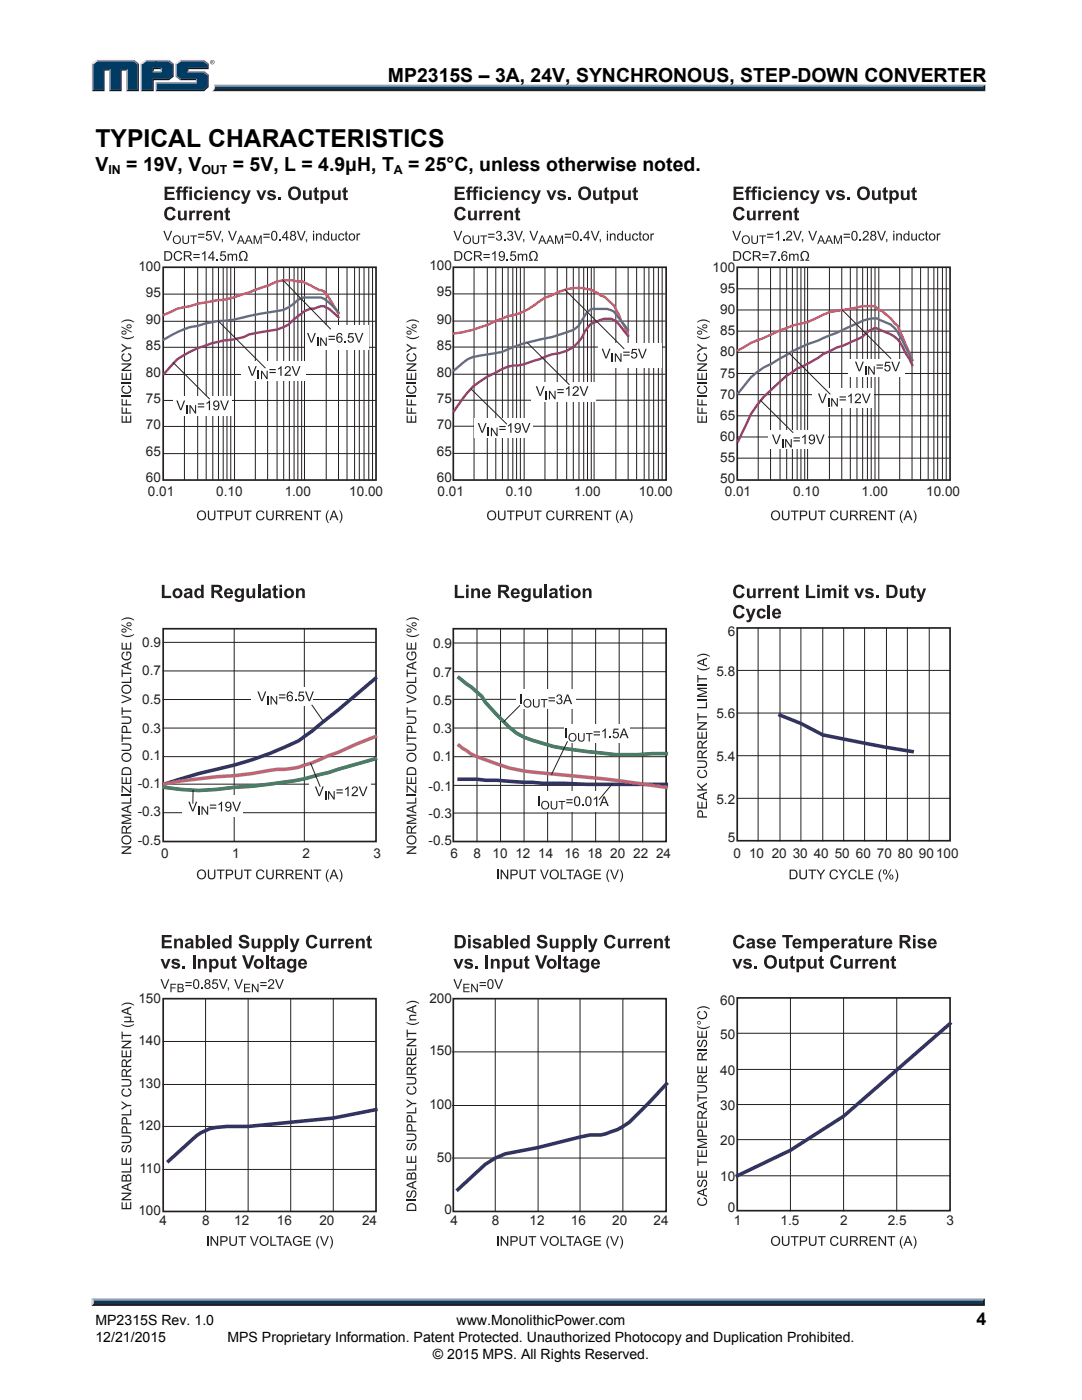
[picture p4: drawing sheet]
<svg xmlns="http://www.w3.org/2000/svg" width="216mm" height="279mm" viewBox="0 0 216 279" stroke-linecap="round" stroke-linejoin="round" font-family="sans-serif">
<defs><g id="words">
<text font-size="4.9" x="19" y="29.4">TYPICAL CHARACTERISTICS</text>
<g font-size="3.9">
<text x="77.4" y="16.3">MP2315S – 3A, 24V, SYNCHRONOUS, STEP-DOWN CONVERTER</text>
<text x="19" y="34.1">V</text>
<text x="25.2" y="34.1">= 19V, V</text>
<text x="46.5" y="34.1">= 5V, L = 4.9μH, T</text>
<text x="81.4" y="34.1">= 25°C, unless otherwise noted.</text>
</g>
<text font-size="3.5" x="194.9" y="264.5">4</text>
<g font-size="2.8">
<text x="19" y="267.9">12/21/2015</text>
<text x="19" y="264.5">MP2315S Rev. 1.0</text>
<text x="45.4" y="267.9">MPS Proprietary Information. Patent Protected. Unauthorized Photocopy and Duplication Prohibited.</text>
<text x="91.1" y="264.5">www.MonolithicPower.com</text>
<text x="86.4" y="271.1">© 2015 MPS. All Rights Reserved.</text>
</g>
<g font-size="2.7" fill="#231f20">
<text x="85.7" y="54">100</text>
<text x="27.6" y="54">100</text>
<text x="29.1" y="59.2">95</text>
<text x="87.2" y="59.1">95</text>
<text x="142.2" y="54.2">100</text>
<text x="143.7" y="58.5">95</text>
<text x="29.1" y="64.6">90</text>
<text x="87.2" y="64.6">90</text>
<text x="143.7" y="62.7">90</text>
<text x="29.1" y="69.8">85</text>
<text x="87.2" y="69.8">85</text>
<text x="143.7" y="71.1">80</text>
<text x="143.7" y="66.9">85</text>
<text x="29.1" y="75.2">80</text>
<text x="87.2" y="75.2">80</text>
<text x="143.7" y="75.4">75</text>
<text x="29.1" y="80.4">75</text>
<text x="87.2" y="80.4">75</text>
<text x="143.7" y="83.8">65</text>
<text x="143.7" y="79.6">70</text>
<text x="29.1" y="85.6">70</text>
<text x="87.2" y="85.6">70</text>
<text x="143.7" y="88">60</text>
<text x="29.1" y="91">65</text>
<text x="87.2" y="91">65</text>
<text x="143.7" y="92.3">55</text>
<text x="29.1" y="96.2">60</text>
<text x="29.5" y="98.9">0.01</text>
<text x="43.2" y="98.9">0.10</text>
<text x="56.8" y="98.9">1.00</text>
<text x="69.7" y="98.9">10.00</text>
<text x="87.2" y="96.2">60</text>
<text x="87.3" y="98.9">0.01</text>
<text x="101" y="98.9">0.10</text>
<text x="114.6" y="98.9">1.00</text>
<text x="127.5" y="98.9">10.00</text>
<text x="143.7" y="96.5">50</text>
<text x="144.6" y="98.9">0.01</text>
<text x="158.3" y="98.9">0.10</text>
<text x="171.9" y="98.9">1.00</text>
<text x="184.8" y="98.9">10.00</text>
<text x="28.4" y="129.2">0.9</text>
<text x="86.4" y="129.4">0.9</text>
<text x="145.2" y="126.8">6</text>
<text x="28.4" y="134.8">0.7</text>
<text x="86.4" y="135.1">0.7</text>
<text x="143" y="134.8">5.8</text>
<text x="28.4" y="140.5">0.5</text>
<text x="86.4" y="140.7">0.5</text>
<text x="143" y="143.4">5.6</text>
<text x="28.4" y="146.2">0.3</text>
<text x="86.4" y="146.3">0.3</text>
<text x="28.4" y="151.7">0.1</text>
<text x="86.4" y="151.9">0.1</text>
<text x="143" y="151.9">5.4</text>
<text x="27.5" y="157.2">-0.1</text>
<text x="85.5" y="157.8">-0.1</text>
<text x="143" y="160.4">5.2</text>
<text x="27.5" y="162.9">-0.3</text>
<text x="85.5" y="163.2">-0.3</text>
<text x="27.5" y="168.6">-0.5</text>
<text x="32.2" y="171.1">0</text>
<text x="46.4" y="171.1">1</text>
<text x="60.4" y="171.1">2</text>
<text x="74.5" y="171.1">3</text>
<text x="85.5" y="168.6">-0.5</text>
<text x="89.9" y="171.1">6</text>
<text x="94.5" y="171.1">8</text>
<text x="98.3" y="171.1">10 12 14</text>
<text x="112.6" y="171.1">16 18 20 22 24</text>
<text x="145.2" y="168">5</text>
<text x="146.4" y="171.1">0 10 20 30 40 50 60 70 80 90100</text>
<text x="27.6" y="200.2">150</text>
<text x="85.7" y="200.1">200</text>
<text x="143.7" y="200.7">60</text>
<text x="27.6" y="208.5">140</text>
<text x="143.7" y="207.3">50</text>
<text x="85.7" y="210.6">150</text>
<text x="143.7" y="214.5">40</text>
<text x="27.6" y="217.1">130</text>
<text x="85.7" y="221.3">100</text>
<text x="143.7" y="221.5">30</text>
<text x="27.6" y="225.5">120</text>
<text x="87.2" y="231.8">50</text>
<text x="143.7" y="228.6">20</text>
<text x="27.8" y="234.1">110</text>
<text x="143.7" y="235.8">10</text>
<text x="27.6" y="242.5">100</text>
<text x="31.8" y="244.6">4</text>
<text x="40.3" y="244.6">8</text>
<text x="46.8" y="244.6">12</text>
<text x="55.2" y="244.6">16</text>
<text x="63.7" y="244.6">20</text>
<text x="72.2" y="244.6">24</text>
<text x="88.7" y="242.3">0</text>
<text x="89.9" y="244.6">4</text>
<text x="98.2" y="244.6">8</text>
<text x="105.7" y="244.6">12</text>
<text x="113.9" y="244.6">16</text>
<text x="122.2" y="244.6">20</text>
<text x="130.4" y="244.6">24</text>
<text x="145.2" y="241.9">0</text>
<text x="146.4" y="244.6">1</text>
<text x="155.8" y="244.6">1.5</text>
<text x="167.6" y="244.6">2</text>
<text x="177.1" y="244.6">2.5</text>
<text x="188.9" y="244.6">3</text>
</g>
<g font-size="2.5">
<text x="21.6" y="34.6">IN</text>
<text x="40.2" y="34.6">OUT</text>
<text x="78.6" y="34.6">A</text>
</g>
</g></defs>
<path d="M42.7 16.9h153.9l-.4 .7h-153.4z" fill="#94a0b9"/>
<path d="M42.8 17.6h153.4l.4 .6h-154.3l.4-.2z" fill="#231f20"/>
<path d="M196.2 17.3l.4-.4v1.3l-.4-.4z" fill="#001339"/>
<path d="M42.9 17.3h153.3v.5h-153.4z" fill="#003b63"/>
<path d="M42.7 16.9l.2 .5a.78 .78 0 0 1-.6 .8l.1-.1a1.23 1.23 0 0 0 .3-1.2z" fill="#dcddde"/>
<path d="M30.4 14.4l.3-.2h1.3l.3 .2z" fill="#94a0b9"/>
<g fill="#003b63">
<path d="M18.6 12.8l.8-.6h7.2l.8 .6v5.1h-2v-4.1h-1.4v4.1h-2v-4.1h-1.4v4.1h-2z"/>
<path d="M28.3 12.8l.8-.6h2.2v1.3h-.9v.9h1.9v-.9h-1.3v-1.3h2.6l.8 .6v2.3l-.8 .6h-3.2v2.2h-2.1z"/>
<path d="M31.3 16.6h8v-.9h-3.2l-.9-.6v-2.3l.9-.6h4.4l.9 .6v.7h-4.1v.9h3.2l.9 .6v2.2l-.9 .7h-9.2z"/>
</g>
<path d="M35.9 12.1h4.8" fill="none" stroke="#94a0b9" stroke-width=".26"/>
<path d="M35 12.7l.9-.7 .2 .2-.8 .6z" fill="#dcddde"/>
<path d="M35.1 12.7v2.6" fill="none" stroke="#94a0b9" stroke-width=".27"/>
<path d="M35 15.3l.3-.2 .8 .6-.2 .3z" fill="#547194"/>
<path d="M35.9 15.9h3.4" fill="none" stroke="#001339" stroke-width=".26"/>
<g fill="#94a0b9">
<path d="M31 16.4h8.1v-.4l.2-.3v.9h-8z"/>
<path d="M31 16.4l.3 .2v1.3l-.3 .3z"/>
</g>
<path d="M37.3 13.5h4.1v-.7l.2-.1v1.1h-4v.4l-.3 .2z" fill="#001339"/>
<path d="M37.3 14.3h3.4" fill="none" stroke="#94a0b9" stroke-width=".26"/>
<path d="M40.7 14.2l.9 .7-.2 .1-.9-.6z" fill="#547194"/>
<g fill="#001339">
<path d="M31 18.2l.3-.3h9.2l.9-.7v-2.2l.2-.1v2.5l-.9 .8z"/>
<path d="M30.4 15.7h3.2l.8-.6v-2.3l.2-.1v2.6l-.9 .7h-3v2.2h-2.6l.2-.3h2.1z"/>
</g>
<path d="M33.7 12l.9 .7-.2 .1-.8-.6z" fill="#547194"/>
<path d="M29 12.1h4.7" fill="none" stroke="#94a0b9" stroke-width=".26"/>
<path d="M28.1 12.7l.9-.7 .1 .2-.8 .6z" fill="#dcddde"/>
<path d="M28.2 12.7v5.5" fill="none" stroke="#94a0b9" stroke-width=".27"/>
<path d="M32 13.8l.3-.3v.9l-.3-.2z" fill="#94a0b9"/>
<g fill="#001339">
<path d="M30.4 13.5h1.9l-.3 .3h-1.3v.4l-.3 .2z"/>
<path d="M27.4 12.8l.3-.1v5.5h-2.5l.2-.3h2z"/>
</g>
<path d="M26.8 12l.9 .7-.3 .1-.8-.6z" fill="#547194"/>
<path d="M19.2 12.1h7.6" fill="none" stroke="#94a0b9" stroke-width=".26"/>
<path d="M18.3 12.7l.9-.7 .2 .2-.8 .6z" fill="#dcddde"/>
<path d="M18.5 12.7v5.5" fill="none" stroke="#94a0b9" stroke-width=".27"/>
<path d="M20.6 13.8h1.4l-.2 .3h-.9v4.1h-2.6l.3-.3h2z" fill="#001339"/>
<path d="M21.9 13.8v4.4" fill="none" stroke="#94a0b9" stroke-width=".27"/>
<path d="M24 13.8h1.4l-.2 .3h-.9v4.1h-2.5l.2-.3h2z" fill="#001339"/>
<path d="M25.3 13.8v4.4" fill="none" stroke="#94a0b9" stroke-width=".27"/>
<path d="M40.7 12l.9 .7-.2 .1-.9-.6z" fill="#547194"/>
<g fill="#231f20">
<path d="M18.7 259.9h177.4l.4 .7h-178.3z"/>
<path d="M41.9 12.4a.45 .45 0 0 1 .9 0 .45 .45 0 0 1-.9 0zM42 12.4a.37 .37 0 0 0 .7 0 .37 .37 0 0 0-.7 0zM42.2 12.2h.3l.1 .5-.3-.3-.1 .3zM42.3 12.2v.2h.1z"/>
</g>
<path d="M18.3 259.1h178.2l-.4 .8h-177.4z" fill="#94a0b9"/>
<path d="M196.5 259.1v1.5l-.4-.4v-.6z" fill="#001339"/>
<path d="M18.7 259.6h177.4v.6h-177.4z" fill="#003b63"/>
<path d="M18.2 259.1l.5 .5v.6l-.5 .4z" fill="#dcddde"/>
<path d="M90.5 125.5h42.4v42.4h-42.4z" fill="none" stroke="#231f20" stroke-width=".34"/>
<g fill="#231f20">
<path d="M81.1 168.9h2v.3l-1.5 1h1.5v.2h-2v-.2l1.6-1.1h-1.6z"/>
<path d="M81.1 162.6h2v.2h-1.6l1.6 .6v.2l-1.7 .6h1.7v.2h-2v-.4l1.7-.5-1.7-.6z"/>
<path d="M81.1 160.1h1.7v-.9h.3v1.2h-2z"/>
<path d="M81.1 158.6h2v.2h-2z"/>
<path d="M81.1 156.8h.3l1.4 1.2v-1.2h.3v1.5h-.3l-1.4-1.2v1.1h-.3z"/>
<path d="M81.1 155.1h.3v1.1h.6v-1.1h.2v1.1h.6v-1.2h.3v1.5h-2z"/>
<path d="M81.1 148.4h1.2a.76 .76 0 0 1 .8 .7 .76 .76 0 0 1-.8 .8h-1.2v-.3h1.2a.51 .51 0 0 0 .6-.5 .51 .51 0 0 0-.6-.5h-1.2z"/>
<path d="M81.1 146.5h.3v.7h1.7v.2h-1.7v.7h-.3z"/>
<path d="M81.1 143h1.2a.76 .76 0 0 1 .8 .7 .76 .76 0 0 1-.8 .8h-1.2v-.3h1.2a.51 .51 0 0 0 .6-.5 .51 .51 0 0 0-.6-.5h-1.2z"/>
<path d="M81.1 141.2h.3v.6h1.7v.2h-1.7v.7h-.3z"/>
<path d="M81.1 138.6l2 .8v.2l-2 .8v-.3l1.8-.6-1.8-.6z"/>
<path d="M81.1 136.1h1.7v-1h.3v1.2h-2z"/>
<path d="M81.1 133.6h.3v.6h1.7v.3h-1.7v.6h-.3z"/>
<path d="M81.4 130.2l.3-.1v.2a.71 .71 0 0 0-.2 1 .71 .71 0 0 0 1 .2 .8 .8 0 0 0 .2-1.2h-.4v.5h-.2v-.8h.7a1 1 0 0 1 .2 1.4 1 1 0 0 1-1.4 .2 1 1 0 0 1-.2-1.4z"/>
<path d="M81.1 128.3h.3v1.1h.6v-1.1h.2v1.1h.6v-1.2h.3v1.4h-2z"/>
<path d="M81.1 126.5l.3 .2a2.2 2.2 0 0 0 2.2-.2v.2a1.95 1.95 0 0 1-2.5 0z"/>
<path d="M81.1 123.7a1.95 1.95 0 0 1 2.5 0v.2a2.24 2.24 0 0 0-2.5 0z"/>
<path d="M99.2 173.5h.3v2h-.3z"/>
<path d="M99.9 173.5h.3l1 1.6v-1.6h.2v2h-.2l-1.1-1.5v1.5h-.2z"/>
<path d="M103.7 173.5h.2v1.2a.51 .51 0 0 0 .5 .6 .51 .51 0 0 0 .5-.6v-1.2h.3v1.2a.76 .76 0 0 1-.8 .8 .76 .76 0 0 1-.7-.8z"/>
<path d="M105.5 173.5h1.5v.3h-.7v1.7h-.2v-1.7h-.6z"/>
<path d="M107.8 173.5h.2l.6 1.8 .7-1.8h.2l-.7 2h-.3z"/>
<path d="M111.8 173.5h.3v1.7h.9v.3h-1.2z"/>
<path d="M113 173.5h1.5v.3h-.6v1.7h-.3v-1.7h-.6z"/>
<path d="M116.6 173.7a.89 .89 0 0 1 1.5 .4h-.2a.71 .71 0 0 0-1.1-.2 .71 .71 0 0 0-.1 1 .8 .8 0 0 0 1.2 .2v-.4h-.6v-.2h.8v.7a1.04 1.04 0 0 1-1.5 0 1.04 1.04 0 0 1 0-1.5z"/>
<path d="M118.5 173.5h1.4v.3h-1.1v.6h1v.2h-1v.6h1.1v.3h-1.4z"/>
<path d="M121.5 173.5h.1l-.1 .3a2.2 2.2 0 0 0 .1 2.2h-.1a1.95 1.95 0 0 1 0-2.5z"/>
<path d="M121.7 173.5h.3l.6 1.8 .6-1.8h.3l-.7 2h-.3z"/>
<path d="M123.7 173.5h.2a1.95 1.95 0 0 1 0 2.5h-.2a2.23 2.23 0 0 0 0-2.5z"/>
<path d="M81.2 167.6a.96 .96 0 0 1 1.9 0 .96 .96 0 0 1-1.9 0zM81.5 167.1a.71 .71 0 0 0 .1 1 .71 .71 0 0 0 1 0 .71 .71 0 0 0 .1-1l-.6-.1z"/>
<path d="M81.3 165a.53 .53 0 0 1 .6-.1 .53 .53 0 0 1 .3 .5l.9-.7v.3l-.8 .5-.1 .3v.3h.9v.3h-2zM81.4 165.2v.9h.6v-.5a.34 .34 0 0 0-.1-.5 .34 .34 0 0 0-.5 .1z"/>
<path d="M81.1 161.4l2-.8v.3l-.6 .2v.8l.6 .2v.3l-2-.8zM81.3 161.5l1 .3v-.6z"/>
<path d="M81.3 153.4a1.01 1.01 0 0 1 1.1-.3 1.01 1.01 0 0 1 .7 .9v.7h-2v-.9zM81.5 153.6l-.1 .8h1.4v-.4a.77 .77 0 0 0-.5-.7 .77 .77 0 0 0-.8 .3z"/>
<path d="M81.2 151.1a.96 .96 0 0 1 1.9 0 .96 .96 0 0 1-1.9 0zM81.5 150.7a.71 .71 0 0 0 .1 .9 .71 .71 0 0 0 1 0 .71 .71 0 0 0 .1-.9l-.6-.2z"/>
<path d="M81.3 144.9a.6 .6 0 0 1 .7 0 .6 .6 0 0 1 .3 .6v.5h.8v.3h-2l.1-1zM81.4 145.2v.8h.7l-.1-.8-.3-.1z"/>
<path d="M81.2 137.5a.96 .96 0 0 1 1.9 0 .96 .96 0 0 1-1.9 0zM81.5 137.1a.71 .71 0 0 0 .1 .9 .71 .71 0 0 0 1 0 .71 .71 0 0 0 .1-.9l-.6-.2z"/>
<path d="M81.1 132.7l2-.7v.2l-.6 .3v.8l.6 .2v.3l-2-.8zM81.3 132.9l1 .3v-.7z"/>
<path d="M81.1 124.6l2 1v.2l-2-1zM81.2 125.6a.46 .46 0 0 1 .8-.1 .46 .46 0 0 1-.2 .7h-.6l-.1-.3zM81.3 125.7v.1a.3 .3 0 0 0 .3 .3 .3 .3 0 0 0 .3-.4zM82.2 124.3a.46 .46 0 0 1 .8 0 .46 .46 0 0 1-.2 .7l-.5-.1-.2-.3zM82.4 124.4l-.1 .1a.3 .3 0 0 0 .3 .3 .3 .3 0 0 0 .3-.4z"/>
<path d="M101.9 173.5h.7a.59 .59 0 0 1 .7 .6 .59 .59 0 0 1-.7 .6h-.5v.8h-.2zM102.1 173.8v.7l.7-.1a.35 .35 0 0 0 .2-.4 .35 .35 0 0 0-.4-.2z"/>
<path d="M109.7 174.5a.96 .96 0 0 1 1.9 0 .96 .96 0 0 1-1.9 0zM110.1 173.9a.74 .74 0 0 0 0 1.1 .74 .74 0 0 0 1.1-.1 .73 .73 0 0 0-.1-.9 .73 .73 0 0 0-1-.1z"/>
<path d="M115.1 173.5h.3l.8 2h-.3l-.2-.6h-.8l-.2 .6h-.3zM115.3 173.7l-.4 1h.7z"/>
</g>
<path d="M32.6 125.5h42.4v42.4h-42.4z" fill="none" stroke="#231f20" stroke-width=".34"/>
<g fill="#231f20">
<path d="M24.3 168.9h1.9v.3l-1.5 1h1.5v.2h-1.9v-.2l1.5-1.1h-1.5z"/>
<path d="M24.3 162.6h1.9v.2h-1.6l1.6 .6v.2l-1.7 .6h1.7v.2h-1.9v-.4l1.6-.5-1.6-.6z"/>
<path d="M24.3 160.1h1.7v-.9h.2v1.2h-1.9z"/>
<path d="M24.3 158.6h1.9v.2h-1.9z"/>
<path d="M24.3 156.8h.2l1.5 1.2v-1.2h.2v1.5h-.2l-1.5-1.2v1.1h-.2z"/>
<path d="M24.3 155.1h.2v1.1h.6v-1.1h.2v1.1h.7v-1.2h.2v1.5h-1.9z"/>
<path d="M24.3 148.4h1.1a.76 .76 0 0 1 .8 .7 .76 .76 0 0 1-.8 .8h-1.1v-.3h1.1a.51 .51 0 0 0 .6-.5 .51 .51 0 0 0-.6-.5h-1.1z"/>
<path d="M24.3 146.5h.2v.7h1.7v.2h-1.7v.7h-.2z"/>
<path d="M24.3 143h1.1a.76 .76 0 0 1 .8 .7 .76 .76 0 0 1-.8 .8h-1.1v-.3h1.1a.51 .51 0 0 0 .6-.5 .51 .51 0 0 0-.6-.5h-1.1z"/>
<path d="M24.3 141.2h.2v.6h1.7v.2h-1.7v.7h-.2z"/>
<path d="M24.3 138.6l1.9 .8v.2l-1.9 .8v-.3l1.7-.6-1.7-.6z"/>
<path d="M24.3 136.1h1.7v-1h.2v1.2h-1.9z"/>
<path d="M24.3 133.6h.2v.6h1.7v.3h-1.7v.6h-.2z"/>
<path d="M24.5 130.2l.3-.1 .1 .2a.71 .71 0 0 0-.3 1 .71 .71 0 0 0 1.1 .2 .8 .8 0 0 0 .1-1.2h-.4v.5h-.2v-.8h.7a1 1 0 0 1 .2 1.4 1 1 0 0 1-1.4 .2 1 1 0 0 1-.2-1.4z"/>
<path d="M24.3 128.3h.2v1.1h.6v-1.1h.2v1.1h.7v-1.2h.2v1.4h-1.9z"/>
<path d="M24.2 126.5l.3 .2a2.2 2.2 0 0 0 2.3-.2v.2a1.95 1.95 0 0 1-2.6 0z"/>
<path d="M24.2 123.7a1.95 1.95 0 0 1 2.6 0v.2a2.24 2.24 0 0 0-2.6 0z"/>
<path d="M41.5 173.5h.2v1.2a.51 .51 0 0 0 .5 .6 .51 .51 0 0 0 .5-.6v-1.2h.3v1.2a.76 .76 0 0 1-.8 .8 .76 .76 0 0 1-.7-.8z"/>
<path d="M43.3 173.5h1.5v.3h-.6v1.7h-.3v-1.7h-.6z"/>
<path d="M46.9 173.5h.2v1.2a.51 .51 0 0 0 .5 .6 .51 .51 0 0 0 .5-.6v-1.2h.3v1.2a.76 .76 0 0 1-.8 .8 .76 .76 0 0 1-.7-.8z"/>
<path d="M48.7 173.5h1.5v.3h-.6v1.7h-.3v-1.7h-.6z"/>
<path d="M51.4 173.7a.84 .84 0 0 1 1.4 .4h-.3a.64 .64 0 0 0-.9-.3 .64 .64 0 0 0-.2 .9 .59 .59 0 0 0 .5 .6 .59 .59 0 0 0 .6-.5l.3 .1a.91 .91 0 0 1-1.2 .5 .91 .91 0 0 1-.5-1.3z"/>
<path d="M53.1 173.5h.3v1.2a.51 .51 0 0 0 .5 .6 .51 .51 0 0 0 .5-.6v-1.2h.2v1.2a.76 .76 0 0 1-.7 .8 .76 .76 0 0 1-.8-.8z"/>
<path d="M59 173.5h1.4v.3h-1.2v.6h1.1v.2h-1.1v.6h1.2v.3h-1.4z"/>
<path d="M60.7 173.5h.3l1 1.6v-1.6h.3v2h-.3l-1-1.5v1.5h-.3z"/>
<path d="M62.6 173.5h1.5v.3h-.7v1.7h-.2v-1.7h-.6z"/>
<path d="M65.5 173.5h.1l-.1 .3a2.2 2.2 0 0 0 .1 2.2h-.1a1.95 1.95 0 0 1 0-2.5z"/>
<path d="M67.7 173.5h.2a1.95 1.95 0 0 1 0 2.5h-.2a2.23 2.23 0 0 0 0-2.5z"/>
<path d="M24.3 167.6a.96 .96 0 0 1 1.9 0 .96 .96 0 0 1-1.9 0zM24.7 167.1a.71 .71 0 0 0 0 1 .71 .71 0 0 0 1 0 .71 .71 0 0 0 .1-1l-.6-.1z"/>
<path d="M24.4 165a.53 .53 0 0 1 .6-.1 .53 .53 0 0 1 .3 .5l.9-.7v.3l-.8 .5-.1 .3v.3h.9v.3h-1.9zM24.6 165.2l-.1 .9h.6v-.5a.34 .34 0 0 0-.1-.5 .34 .34 0 0 0-.4 .1z"/>
<path d="M24.3 161.4l1.9-.8v.3l-.6 .2v.8l.6 .2v.3l-1.9-.8zM24.5 161.5l.9 .3v-.6z"/>
<path d="M24.4 153.4a1.01 1.01 0 0 1 1.1-.3 1.01 1.01 0 0 1 .7 .9v.7h-1.9v-.9zM24.6 153.6l-.1 .8h1.5v-.4a.77 .77 0 0 0-.6-.7 .77 .77 0 0 0-.8 .3z"/>
<path d="M24.3 151.1a.96 .96 0 0 1 1.9 0 .96 .96 0 0 1-1.9 0zM24.7 150.7a.71 .71 0 0 0 0 .9 .71 .71 0 0 0 1 0 .71 .71 0 0 0 .1-.9l-.6-.2z"/>
<path d="M24.4 144.9a.6 .6 0 0 1 .7 0 .6 .6 0 0 1 .3 .6v.5h.8v.3h-1.9v-1zM24.5 145.2v.8h.7l-.1-.8-.3-.1z"/>
<path d="M24.3 137.5a.96 .96 0 0 1 1.9 0 .96 .96 0 0 1-1.9 0zM24.7 137.1a.71 .71 0 0 0 0 .9 .71 .71 0 0 0 1 0 .71 .71 0 0 0 .1-.9l-.6-.2z"/>
<path d="M24.3 132.7l1.9-.7v.2l-.6 .3v.8l.6 .2v.3l-1.9-.8zM24.5 132.9l.9 .3v-.7z"/>
<path d="M24.2 124.6l2.1 1v.2l-2.1-1zM24.4 125.6a.46 .46 0 0 1 .7-.1 .46 .46 0 0 1-.1 .7h-.6l-.2-.3zM24.5 125.7l-.1 .1a.3 .3 0 0 0 .3 .3 .3 .3 0 0 0 .3-.4zM25.4 124.3a.46 .46 0 0 1 .7 0 .46 .46 0 0 1-.1 .7l-.6-.1-.2-.3zM25.5 124.4l-.1 .1a.3 .3 0 0 0 .4 .3 .3 .3 0 0 0 .2-.4z"/>
<path d="M39.3 174.5a.96 .96 0 0 1 1.9 0 .96 .96 0 0 1-1.9 0zM39.7 173.9a.74 .74 0 0 0 0 1.1 .74 .74 0 0 0 1.1-.1 .73 .73 0 0 0-.1-.9 .73 .73 0 0 0-1-.1z"/>
<path d="M45.1 173.5h.7a.59 .59 0 0 1 .7 .6 .59 .59 0 0 1-.7 .6h-.5v.8h-.2zM45.3 173.8v.7l.7-.1a.35 .35 0 0 0 .3-.4 .35 .35 0 0 0-.5-.2z"/>
<path d="M55.1 173.5h.8a.54 .54 0 0 1 .7 .5 .54 .54 0 0 1-.5 .6l.7 .9h-.4l-.5-.8-.3-.1h-.3v.9h-.2zM55.3 173.8v.6h.6a.34 .34 0 0 0 .4-.3 .34 .34 0 0 0-.4-.3z"/>
<path d="M57 173.5h.9a.54 .54 0 0 1 .6 .5 .54 .54 0 0 1-.5 .6l.7 .9h-.3l-.5-.8-.3-.1h-.3v.9h-.3zM57.3 173.8v.6h.5a.34 .34 0 0 0 .5-.3 .34 .34 0 0 0-.4-.3z"/>
<path d="M66.5 173.5h.2l.8 2h-.3l-.2-.6h-.8l-.2 .6h-.3zM66.6 173.7l-.3 1h.6z"/>
</g>
<path d="M90.5 53.3h42.4v42.5h-42.4z" fill="none" stroke="#231f20" stroke-width=".34"/>
<g fill="#231f20">
<path d="M81.1 83h.3v1.1h.6v-1.1h.2v1.1h.6v-1.2h.3v1.5h-2z"/>
<path d="M81.1 81.3h.3v1h.6v-.9h.2v.9h.9v.3h-2z"/>
<path d="M81.1 79.6h.3v1.1h.6v-.9h.2v.9h.9v.2h-2z"/>
<path d="M81.1 79h2v.2h-2z"/>
<path d="M81.4 77.1l.3-.2v.3a.64 .64 0 0 0-.3 .9 .64 .64 0 0 0 .9 .2 .59 .59 0 0 0 .6-.5 .59 .59 0 0 0-.5-.6l.1-.3a.91 .91 0 0 1 .5 1.2 .91 .91 0 0 1-1.3 .5 .88 .88 0 0 1-.3-1.5z"/>
<path d="M81.1 76.3h2v.2h-2z"/>
<path d="M81.1 74.4h.3v1.2h.6v-1.1h.2v1.1h.6v-1.2h.3v1.4h-2z"/>
<path d="M81.1 72.5h2v.3l-1.5 1h1.5v.2h-2v-.2l1.6-1h-1.6z"/>
<path d="M81.4 70.6l.3-.1v.2a.64 .64 0 0 0-.3 .9 .64 .64 0 0 0 .9 .3 .59 .59 0 0 0 .6-.6 .59 .59 0 0 0-.5-.6l.1-.2a.91 .91 0 0 1 .5 1.2 .91 .91 0 0 1-1.3 .4 .88 .88 0 0 1-.3-1.5z"/>
<path d="M81.1 68.6l1.2 .7h.8v.3h-.8l-1.2 .7v-.3l.9-.5-.9-.6z"/>
<path d="M81.1 67l.3 .2a2.2 2.2 0 0 0 2.2-.2v.2a1.95 1.95 0 0 1-2.5 0z"/>
<path d="M81.1 64.2a1.95 1.95 0 0 1 2.5 0v.2a2.24 2.24 0 0 0-2.5 0z"/>
<path d="M139.1 83h.3v1.1h.6v-1.1h.2v1.1h.6v-1.2h.3v1.5h-2z"/>
<path d="M139.1 81.3h.3v1h.6v-.9h.2v.9h.9v.3h-2z"/>
<path d="M139.1 79.6h.3v1.1h.6v-.9h.2v.9h.9v.2h-2z"/>
<path d="M139.1 79h2v.2h-2z"/>
<path d="M139.4 77.1l.3-.2v.3a.64 .64 0 0 0-.3 .9 .64 .64 0 0 0 .9 .2 .59 .59 0 0 0 .6-.5 .59 .59 0 0 0-.5-.6l.1-.3a.91 .91 0 0 1 .5 1.2 .91 .91 0 0 1-1.3 .5 .88 .88 0 0 1-.3-1.5z"/>
<path d="M139.1 76.3h2v.2h-2z"/>
<path d="M139.1 74.4h.3v1.2h.6v-1.1h.2v1.1h.6v-1.2h.3v1.4h-2z"/>
<path d="M139.1 72.5h2v.3l-1.5 1h1.5v.2h-2v-.2l1.6-1h-1.6z"/>
<path d="M139.4 70.6l.3-.1v.2a.64 .64 0 0 0-.3 .9 .64 .64 0 0 0 .9 .3 .59 .59 0 0 0 .6-.6 .59 .59 0 0 0-.5-.6l.1-.2a.91 .91 0 0 1 .5 1.2 .91 .91 0 0 1-1.3 .4 .88 .88 0 0 1-.3-1.5z"/>
<path d="M139.1 68.6l1.2 .7h.8v.3h-.8l-1.2 .7v-.3l.9-.5-.9-.6z"/>
<path d="M139.1 67l.3 .2a2.2 2.2 0 0 0 2.2-.2v.2a1.95 1.95 0 0 1-2.5 0z"/>
<path d="M139.1 64.2a1.95 1.95 0 0 1 2.5 0v.2a2.24 2.24 0 0 0-2.5 0z"/>
<path d="M99.4 101.9h.2v1.1a.51 .51 0 0 0 .5 .6 .51 .51 0 0 0 .5-.6v-1.1h.3v1.1a.76 .76 0 0 1-.8 .9 .76 .76 0 0 1-.7-.9z"/>
<path d="M101.2 101.9h1.5v.2h-.7v1.7h-.2v-1.7h-.6z"/>
<path d="M104.8 101.9h.2v1.1a.51 .51 0 0 0 .5 .6 .51 .51 0 0 0 .5-.6v-1.1h.3v1.1a.76 .76 0 0 1-.8 .9 .76 .76 0 0 1-.7-.9z"/>
<path d="M106.6 101.9h1.5v.2h-.7v1.7h-.2v-1.7h-.6z"/>
<path d="M109.3 102.1a.84 .84 0 0 1 1.3 .3l-.2 .1a.64 .64 0 0 0-.9-.3 .64 .64 0 0 0-.2 .9 .59 .59 0 0 0 .5 .5 .59 .59 0 0 0 .6-.5l.3 .1a.91 .91 0 0 1-1.3 .6 .91 .91 0 0 1-.4-1.3z"/>
<path d="M111 101.9h.3v1.1a.51 .51 0 0 0 .5 .6 .51 .51 0 0 0 .5-.6v-1.1h.2v1.1a.76 .76 0 0 1-.7 .9 .76 .76 0 0 1-.8-.9z"/>
<path d="M116.8 101.9h1.4v.2h-1.1v.6h1.1v.2h-1.1v.7h1.2v.2h-1.5z"/>
<path d="M118.6 101.9h.3l1 1.5v-1.5h.3v1.9h-.3l-1-1.5v1.5h-.3z"/>
<path d="M120.4 101.9h1.6v.2h-.7v1.7h-.2v-1.7h-.7z"/>
<path d="M123.4 101.9h.1l-.1 .3a2.2 2.2 0 0 0 .1 2.2h-.1a1.95 1.95 0 0 1 0-2.5z"/>
<path d="M125.6 101.9h.2a1.95 1.95 0 0 1 0 2.5h-.2a2.23 2.23 0 0 0 0-2.5z"/>
<path d="M90.7 37.3h2v.4h-1.4v.6h1.3v.4h-1.3v.8h1.5v.4h-2.1z"/>
<path d="M93.4 37.4l.3-.2 .6 .1-.1 .3-.4 .1v.3h.4v.4h-.4v1.5h-.5v-1.5h-.3v-.4h.3z"/>
<path d="M94.6 37.4l.3-.2 .6 .1-.1 .3-.4 .1v.3h.4v.4h-.4v1.5h-.5v-1.5h-.3v-.4h.3z"/>
<path d="M96.8 38.2a.92 .92 0 0 1 1.6 .4h-.5a.41 .41 0 0 0-.5-.2 .41 .41 0 0 0-.3 .5 .42 .42 0 0 0 .3 .6 .42 .42 0 0 0 .5-.3l.5 .1a.97 .97 0 0 1-1.4 .6 .97 .97 0 0 1-.3-1.5z"/>
<path d="M101.9 38h.4v.3a.69 .69 0 0 1 .9-.3 .69 .69 0 0 1 .4 .7v1.2h-.5v-1.2a.38 .38 0 0 0-.5-.4 .38 .38 0 0 0-.2 .5v1.1h-.5z"/>
<path d="M104.3 38.2a.92 .92 0 0 1 1.5 .4h-.5a.41 .41 0 0 0-.5-.2 .41 .41 0 0 0-.3 .5 .42 .42 0 0 0 .3 .6 .42 .42 0 0 0 .5-.3l.5 .1a.97 .97 0 0 1-1.3 .6 .97 .97 0 0 1-.4-1.5z"/>
<path d="M105.9 38h.6l.5 1.4 .4-1.4h.5l-.7 1.8a.85 .85 0 0 1-1.1 .9v-.4h.3l.3-.4z"/>
<path d="M109 38h.6l.4 1.3 .5-1.3h.5l-.7 1.9h-.5z"/>
<path d="M111.4 38.1a.99 .99 0 0 1 1.5 .4h-.5a.33 .33 0 0 0-.3-.2 .33 .33 0 0 0-.3 .3 1.34 1.34 0 0 1 1.2 .7 .96 .96 0 0 1-.9 .7 .96 .96 0 0 1-.9-.6l.5-.1a.37 .37 0 0 0 .3 .3 .37 .37 0 0 0 .4-.3 1.05 1.05 0 0 1-1.1-.9z"/>
<path d="M113.4 39.4h.5v.5h-.5z"/>
<path d="M118.3 38h.6v.9a.42 .42 0 0 0 0 .6 .42 .42 0 0 0 .6-.1l.1-1.4h.5v1.9h-.5v-.3a.69 .69 0 0 1-.8 .3 .69 .69 0 0 1-.5-.7z"/>
<path d="M120.6 37.6l.6-.3v.7h.3v.4h-.3v1l.1 .1h.2v.4a.58 .58 0 0 1-.6 0 .58 .58 0 0 1-.3-.7v-.8h-.2v-.4h.2z"/>
<path d="M124.1 38h.5v.9a.42 .42 0 0 0 .1 .6 .42 .42 0 0 0 .6-.1l.1-1.4h.5v1.9h-.5v-.3a.69 .69 0 0 1-.8 .3 .69 .69 0 0 1-.5-.7z"/>
<path d="M126.4 37.6l.5-.3v.7h.4v.4h-.4v1l.1 .1h.3v.4a.58 .58 0 0 1-.7 0 .58 .58 0 0 1-.2-.7v-.8h-.2v-.4h.2z"/>
<path d="M91 41.6a1.16 1.16 0 0 1 1.9 .4l-.5 .2a.65 .65 0 0 0-.8-.4 .65 .65 0 0 0-.4 .8 .65 .65 0 0 0 .4 .9 .65 .65 0 0 0 .8-.5l.6 .1a1.22 1.22 0 0 1-1.6 .8 1.22 1.22 0 0 1-.7-1.6z"/>
<path d="M93.4 42h.5v.9a.42 .42 0 0 0 .1 .6 .42 .42 0 0 0 .5 0l.1-1.5h.5v2h-.4v-.3a.69 .69 0 0 1-.8 .3 .69 .69 0 0 1-.5-.7z"/>
<path d="M95.7 42h.4v.3l.3-.3 .5 .1-.2 .4a.4 .4 0 0 0-.5 .1 .4 .4 0 0 0 0 .5v.9h-.5z"/>
<path d="M97.1 42h.5v.3l.3-.3 .4 .1-.1 .4a.4 .4 0 0 0-.5 .1 .4 .4 0 0 0-.1 .5v.9h-.5z"/>
<path d="M100.6 42h.5v.3a.69 .69 0 0 1 .8-.3 .69 .69 0 0 1 .5 .8v1.2h-.5v-1.3a.38 .38 0 0 0-.5-.3 .38 .38 0 0 0-.3 .5v1.1h-.5z"/>
<path d="M102.9 41.7l.5-.3v.6h.4v.4h-.4v1l.1 .2 .3-.1v.4a.58 .58 0 0 1-.7 0 .58 .58 0 0 1-.2-.6v-.9h-.2v-.4h.2z"/>
<path d="M90.5 46.1h.3l.6 1.7 .6-1.7h.2l-.7 1.9h-.3z"/>
<path d="M94.3 47h.2v1a.45 .45 0 0 0 .4 .5 .45 .45 0 0 0 .5-.5v-1h.2v1a.67 .67 0 0 1-.7 .7 .67 .67 0 0 1-.6-.7z"/>
<path d="M95.9 47h1.3v.2h-.6v1.5h-.2v-1.5h-.5z"/>
<path d="M99.2 46.2a.52 .52 0 0 1 .7 0 .52 .52 0 0 1-.1 .8 .6 .6 0 0 1 0 1 .6 .6 0 0 1-.9-.5h.3a.39 .39 0 0 0 .4 .3 .39 .39 0 0 0 .3-.5 .39 .39 0 0 0-.5-.2v-.2a.33 .33 0 0 0 .5-.3 .33 .33 0 0 0-.4-.4 .33 .33 0 0 0-.3 .4h-.2z"/>
<path d="M100.6 47.7h.2v.3h-.2z"/>
<path d="M101.4 46.2a.52 .52 0 0 1 .8 0 .52 .52 0 0 1-.1 .8 .6 .6 0 0 1 0 1 .6 .6 0 0 1-.9-.5h.2a.39 .39 0 0 0 .5 .3 .39 .39 0 0 0 .3-.5 .39 .39 0 0 0-.5-.2v-.2a.33 .33 0 0 0 .4-.3 .33 .33 0 0 0-.3-.4 .33 .33 0 0 0-.4 .4h-.2z"/>
<path d="M102.6 46.1h.3l.6 1.7 .6-1.7h.2l-.7 1.9h-.3z"/>
<path d="M104.4 47.7h.2v.4l-.2 .3 .1-.4h-.1z"/>
<path d="M105.6 46.1h.3l.6 1.7 .6-1.7h.3l-.8 1.9h-.2z"/>
<path d="M110.7 47h.4l.5 1.4 .5-1.4h.3v1.7h-.3v-1.4l-.4 1.4h-.3l-.4-1.5v1.5h-.3z"/>
<path d="M115.9 47.7h.2v.3h-.2z"/>
<path d="M117.9 46.1h.3l.6 1.7 .6-1.7h.2l-.7 1.9h-.3z"/>
<path d="M119.7 47.7h.2v.4l-.2 .3 .1-.4h-.1z"/>
<path d="M121.7 46.6h.2v.2a.5 .5 0 0 1 .6-.2 .5 .5 0 0 1 .3 .5v.9h-.2v-.8a.33 .33 0 0 0-.3-.4 .33 .33 0 0 0-.3 .2l-.1 1h-.2z"/>
<path d="M124.7 46.6h.2v.8a.35 .35 0 0 0 .4 .4 .35 .35 0 0 0 .3-.4v-.8h.2v1.4h-.2v-.2a.5 .5 0 0 1-.6 .2 .5 .5 0 0 1-.3-.5z"/>
<path d="M126.3 46.8l.7-.2 .3 .4h-.2l-.1-.2a.48 .48 0 0 0-.6 .5 .48 .48 0 0 0 .6 .5l.1-.3h.2a.66 .66 0 0 1-.9 .4 .66 .66 0 0 1-.2-1z"/>
<path d="M127.6 46.3l.2-.2v.5h.3v.2h-.3v.8l.3 .4a.35 .35 0 0 1-.4 0 .35 .35 0 0 1-.1-.4v-.8h-.2v-.2h.2z"/>
<path d="M129.8 46.6h.2v.2l.2-.2h.2h.1v.3a.31 .31 0 0 0-.4 0 .31 .31 0 0 0-.1 .4v.7h-.2z"/>
<path d="M92.9 50.3a.84 .84 0 0 1 1.3 .3l-.2 .1a.64 .64 0 0 0-.9-.3 .64 .64 0 0 0-.3 .9 .59 .59 0 0 0 .6 .6 .59 .59 0 0 0 .6-.5h.3a.91 .91 0 0 1-1.3 .6 .91 .91 0 0 1-.4-1.3z"/>
<path d="M98.2 50.6l.7-.5v1.9h-.2v-1.5l-.5 .3z"/>
<path d="M101.1 51.8h.3v.2h-.3z"/>
<path d="M102 50.1h.9v.3h-.7l-.1 .5a.64 .64 0 0 1 .9 .3 .64 .64 0 0 1-.4 .9 .64 .64 0 0 1-.9-.6h.3a.42 .42 0 0 0 .6 .2 .42 .42 0 0 0 .1-.6 .42 .42 0 0 0-.6 0h-.3z"/>
<path d="M103.3 50.6h.2v.2a.47 .47 0 0 1 .8 .1l.5-.3a.4 .4 0 0 1 .4 .5v.9h-.2v-.8a.29 .29 0 0 0-.2-.4 .29 .29 0 0 0-.4 .2v1h-.3v-.9a.32 .32 0 0 0-.4-.3 .32 .32 0 0 0-.2 .5v.7h-.2z"/>
<path d="M105.9 50.3a.93 .93 0 0 1 1.3 .2 .93 .93 0 0 1-.4 1.3h.5v.2h-.7v-.2l.1-.1a.75 .75 0 0 0 .3-.9 .75 .75 0 0 0-.8-.4 .9 .9 0 0 0 .1 1.4v.2h-.8v-.2h.5a1.02 1.02 0 0 1-.1-1.5z"/>
<path d="M146.4 37.3h1.9v.4h-1.4v.6h1.3v.4h-1.3v.8h1.5v.4h-2z"/>
<path d="M149 37.4l.3-.2 .6 .1v.3l-.5 .1v.3h.4v.4h-.4v1.5h-.5v-1.5h-.3v-.4h.3z"/>
<path d="M150.3 37.4l.2-.2 .7 .1-.1 .3-.4 .1-.1 .3h.4v.4h-.4v1.5h-.5v-1.5h-.2v-.4h.2z"/>
<path d="M152.5 38.2a.93 .93 0 0 1 1.5 .4h-.5a.41 .41 0 0 0-.5-.2 .41 .41 0 0 0-.2 .5 .42 .42 0 0 0 .2 .6 .42 .42 0 0 0 .5-.3l.5 .1a.97 .97 0 0 1-1.3 .6 .97 .97 0 0 1-.4-1.5z"/>
<path d="M157.5 38h.5v.3a.69 .69 0 0 1 .8-.3 .69 .69 0 0 1 .5 .7v1.2h-.6v-1.2a.38 .38 0 0 0-.4-.4 .38 .38 0 0 0-.3 .5v1.1h-.5z"/>
<path d="M159.9 38.2a.92 .92 0 0 1 1.5 .4h-.5a.41 .41 0 0 0-.5-.2 .41 .41 0 0 0-.2 .5 .42 .42 0 0 0 .2 .6 .42 .42 0 0 0 .6-.3l.5 .1a.97 .97 0 0 1-1.4 .6 .97 .97 0 0 1-.3-1.5z"/>
<path d="M161.6 38h.5l.5 1.4 .4-1.4h.6l-.7 1.8a.85 .85 0 0 1-1.1 .9l-.1-.4h.4l.2-.4z"/>
<path d="M164.7 38h.5l.5 1.3 .5-1.3h.5l-.8 1.9h-.4z"/>
<path d="M167.1 38.1a.99 .99 0 0 1 1.4 .4h-.4a.33 .33 0 0 0-.4-.2 .33 .33 0 0 0-.3 .3 1.34 1.34 0 0 1 1.2 .7 .96 .96 0 0 1-.9 .7 .96 .96 0 0 1-.9-.6l.5-.1a.37 .37 0 0 0 .4 .3 .37 .37 0 0 0 .4-.3 1.05 1.05 0 0 1-1.2-.9z"/>
<path d="M169.1 39.4h.5v.5h-.5z"/>
<path d="M174 38h.5v.9a.42 .42 0 0 0 0 .6 .42 .42 0 0 0 .6-.1l.1-1.4h.5v1.9h-.4v-.3a.69 .69 0 0 1-.8 .3 .69 .69 0 0 1-.5-.7z"/>
<path d="M176.3 37.6l.5-.3v.7h.3v.4h-.3v1l.1 .1h.2l.1 .4a.58 .58 0 0 1-.7 0 .58 .58 0 0 1-.2-.7v-.8h-.2v-.4h.2z"/>
<path d="M179.8 38h.5v.9a.42 .42 0 0 0 0 .6 .42 .42 0 0 0 .6-.1l.1-1.4h.5v1.9h-.5v-.3a.69 .69 0 0 1-.8 .3 .69 .69 0 0 1-.4-.7z"/>
<path d="M182.1 37.6l.5-.3v.7h.3v.4h-.3v1l.1 .1h.2l.1 .4a.58 .58 0 0 1-.7 0 .58 .58 0 0 1-.2-.7v-.8h-.3v-.4h.3z"/>
<path d="M146.6 41.6a1.16 1.16 0 0 1 2 .4l-.5 .2a.65 .65 0 0 0-.9-.4 .65 .65 0 0 0-.4 .8 .65 .65 0 0 0 .4 .9 .65 .65 0 0 0 .9-.5l.5 .1a1.21 1.21 0 0 1-1.6 .8 1.21 1.21 0 0 1-.7-1.6z"/>
<path d="M149 42h.5v.9a.42 .42 0 0 0 .1 .6 .42 .42 0 0 0 .6 0l.1-1.5h.5v2h-.5v-.3a.69 .69 0 0 1-.8 .3 .69 .69 0 0 1-.5-.7z"/>
<path d="M151.3 42h.5v.3l.3-.3 .4 .1-.1 .4a.4 .4 0 0 0-.5 .1 .4 .4 0 0 0-.1 .5v.9h-.5z"/>
<path d="M152.7 42h.5v.3l.3-.3 .5 .1-.2 .4a.4 .4 0 0 0-.5 .1 .4 .4 0 0 0 0 .5l-.1 .9h-.5z"/>
<path d="M156.3 42h.4v.3a.69 .69 0 0 1 .9-.3 .69 .69 0 0 1 .4 .8v1.2h-.5v-1.3a.38 .38 0 0 0-.5-.3 .38 .38 0 0 0-.2 .5v1.1h-.5z"/>
<path d="M158.6 41.7l.5-.3v.6h.3v.4h-.3v1l.1 .2 .2-.1 .1 .4a.58 .58 0 0 1-.7 0 .58 .58 0 0 1-.2-.6v-.9h-.3v-.4h.3z"/>
<path d="M146.1 46.1h.3l.6 1.7 .6-1.7h.3l-.8 1.9h-.2z"/>
<path d="M149.9 47h.2v1a.45 .45 0 0 0 .5 .5 .45 .45 0 0 0 .4-.5v-1h.3v1a.67 .67 0 0 1-.7 .7 .67 .67 0 0 1-.7-.7z"/>
<path d="M151.5 47h1.3v.2h-.5v1.5h-.2v-1.5h-.6z"/>
<path d="M154.8 46.5l.7-.4v1.9h-.3v-1.5l-.4 .3z"/>
<path d="M156.2 47.7h.3v.3h-.3z"/>
<path d="M157 46.2a.63 .63 0 0 1 1 .1 .63 .63 0 0 1-.3 1l-.6 .5h1v.2h-1.3l.2-.4a1.17 1.17 0 0 0 .7-1.2l-.4-.1-.2 .3h-.3z"/>
<path d="M158.2 46.1h.3l.6 1.7 .6-1.7h.3l-.8 1.9h-.2z"/>
<path d="M160 47.7h.3v.4l-.2 .3v-.4h-.1z"/>
<path d="M161.3 46.1h.3l.6 1.7 .6-1.7h.2l-.7 1.9h-.3z"/>
<path d="M166.4 47h.3l.5 1.4 .5-1.4h.3v1.7h-.2v-1.4l-.5 1.4h-.2l-.5-1.5v1.5h-.2z"/>
<path d="M171.5 47.7h.3v.3h-.3z"/>
<path d="M172.3 46.2a.63 .63 0 0 1 1 .1 .63 .63 0 0 1-.4 1l-.5 .5h1v.2h-1.3l.2-.4a1.17 1.17 0 0 0 .7-1.2l-.4-.1-.2 .3h-.3z"/>
<path d="M175 46.1h.3l.6 1.7 .6-1.7h.3l-.8 1.9h-.2z"/>
<path d="M176.8 47.7h.3v.4l-.3 .3 .1-.4h-.1z"/>
<path d="M178.8 46.6h.2v.2a.5 .5 0 0 1 .7-.2 .5 .5 0 0 1 .3 .5v.9h-.3v-.8a.33 .33 0 0 0-.2-.4 .33 .33 0 0 0-.4 .2v1h-.3z"/>
<path d="M181.8 46.6h.3v.8a.35 .35 0 0 0 .3 .4 .35 .35 0 0 0 .3-.4v-.8h.3v1.4h-.3v-.2a.5 .5 0 0 1-.5 .2 .5 .5 0 0 1-.4-.5z"/>
<path d="M183.4 46.8l.7-.2 .4 .4h-.3l-.1-.2a.48 .48 0 0 0-.6 .5 .48 .48 0 0 0 .6 .5l.1-.3h.3a.66 .66 0 0 1-1 .4 .66 .66 0 0 1-.2-1z"/>
<path d="M184.7 46.3l.3-.2v.5h.2v.2h-.2v.8l.2 .4a.35 .35 0 0 1-.4 0 .35 .35 0 0 1-.1-.4v-.8h-.1v-.2h.1z"/>
<path d="M186.9 46.6h.2v.2l.2-.2h.3h.1l-.1 .3a.31 .31 0 0 0-.4 0 .31 .31 0 0 0 0 .4v.7h-.3z"/>
<path d="M148.5 50.3a.84 .84 0 0 1 1.4 .3l-.3 .1a.64 .64 0 0 0-.9-.3 .64 .64 0 0 0-.2 .9 .59 .59 0 0 0 .5 .6 .59 .59 0 0 0 .6-.5h.3a.91 .91 0 0 1-1.2 .6 .91 .91 0 0 1-.5-1.3z"/>
<path d="M153.7 50.1h1.2l-.6 1.2-.1 .7h-.3l.1-.5 .6-1.1h-.9z"/>
<path d="M155.3 51.8h.2v.2h-.2z"/>
<path d="M157.5 50.6h.2v.2a.47 .47 0 0 1 .8 .1l.4-.3a.4 .4 0 0 1 .4 .5v.9h-.2v-.8a.29 .29 0 0 0-.2-.4 .29 .29 0 0 0-.4 .2v1h-.2v-.9a.32 .32 0 0 0-.4-.3 .32 .32 0 0 0-.2 .5v.7h-.2z"/>
<path d="M160 50.3a.92 .92 0 0 1 1.3 .2 .92 .92 0 0 1-.3 1.3h.5v.2h-.8v-.2l.2-.1a.75 .75 0 0 0 .2-.9 .75 .75 0 0 0-.8-.4 .9 .9 0 0 0 .2 1.4v.2h-.8v-.2h.5a1.02 1.02 0 0 1-.2-1.5z"/>
<path d="M90.7 116.7h.6v2.2h1.3v.5h-1.9z"/>
<path d="M94 117.4h.5v.3a.69 .69 0 0 1 .8-.3 .69 .69 0 0 1 .5 .8v1.2h-.5v-1.3a.38 .38 0 0 0-.5-.3 .38 .38 0 0 0-.3 .5v1.1h-.5z"/>
<path d="M106.4 117.4h.5v.9a.42 .42 0 0 0 0 .6 .42 .42 0 0 0 .6 0l.1-1.5h.5v2h-.4v-.3a.69 .69 0 0 1-.9 .3 .69 .69 0 0 1-.4-.7z"/>
<path d="M108.7 116.7h.5v2.7h-.5z"/>
<path d="M111.8 117.1l.5-.3v.6h.3v.4h-.3v1l.1 .2 .2-.1 .1 .4a.58 .58 0 0 1-.7 0 .58 .58 0 0 1-.2-.6v-.9h-.3v-.4h.3z"/>
<path d="M116.3 117.4h.5v.3a.69 .69 0 0 1 .8-.3 .69 .69 0 0 1 .4 .8v1.2h-.5v-1.3a.38 .38 0 0 0-.4-.3 .38 .38 0 0 0-.3 .5v1.1h-.5z"/>
<path d="M146.6 117a1.16 1.16 0 0 1 2 .4l-.5 .2a.65 .65 0 0 0-.9-.4 .65 .65 0 0 0-.4 .8 .65 .65 0 0 0 .4 .9 .65 .65 0 0 0 .9-.5l.5 .1a1.21 1.21 0 0 1-1.6 .8 1.21 1.21 0 0 1-.7-1.6z"/>
<path d="M149 117.4h.5v.9a.42 .42 0 0 0 .1 .6 .42 .42 0 0 0 .6 0l.1-1.5h.5v2h-.5v-.3a.69 .69 0 0 1-.8 .3 .69 .69 0 0 1-.5-.7z"/>
<path d="M151.3 117.4h.5v.3l.3-.3 .4 .1-.1 .4a.4 .4 0 0 0-.5 .1 .4 .4 0 0 0-.1 .5v.9h-.5z"/>
<path d="M152.7 117.4h.5v.3l.3-.3 .5 .1-.2 .4a.4 .4 0 0 0-.5 .1 .4 .4 0 0 0 0 .5l-.1 .9h-.5z"/>
<path d="M156.3 117.4h.4v.3a.69 .69 0 0 1 .9-.3 .69 .69 0 0 1 .4 .8v1.2h-.5v-1.3a.38 .38 0 0 0-.5-.3 .38 .38 0 0 0-.2 .5v1.1h-.5z"/>
<path d="M158.6 117.1l.5-.3v.6h.3v.4h-.3v1l.1 .2 .2-.1 .1 .4a.58 .58 0 0 1-.7 0 .58 .58 0 0 1-.2-.6v-.9h-.3v-.4h.3z"/>
<path d="M160.8 116.7h.6v2.2h1.3v.5h-1.9z"/>
<path d="M164.1 117.4h.4v.3l.4-.3h.4l.4 .3a.66 .66 0 0 1 .8-.3 .66 .66 0 0 1 .4 .7v1.3h-.5v-1.4a.32 .32 0 0 0-.4-.2 .32 .32 0 0 0-.3 .4v1.2h-.5v-1.3a.32 .32 0 0 0-.4-.3 .32 .32 0 0 0-.2 .4v1.2h-.5z"/>
<path d="M168.4 117.1l.6-.3v.6h.3v.4h-.3v1l.1 .2 .2-.1v.4a.58 .58 0 0 1-.6 0 .58 .58 0 0 1-.3-.6v-.9h-.2v-.4h.2z"/>
<path d="M170.4 117.4h.6l.4 1.3 .5-1.3h.5l-.7 2h-.5z"/>
<path d="M172.8 117.6a.99 .99 0 0 1 1.5 .3l-.5 .1a.33 .33 0 0 0-.3-.3 .33 .33 0 0 0-.3 .3 1.34 1.34 0 0 1 1.2 .8 .96 .96 0 0 1-.9 .6 .96 .96 0 0 1-.9-.6l.5-.1a.37 .37 0 0 0 .4 .4 .37 .37 0 0 0 .3-.4 1.05 1.05 0 0 1-1.1-.9z"/>
<path d="M174.8 118.9h.5v.5h-.5z"/>
<path d="M179.5 117.4h.6v.9a.42 .42 0 0 0 0 .6 .42 .42 0 0 0 .6 0l.1-1.5h.5v2h-.5v-.3a.69 .69 0 0 1-.8 .3 .69 .69 0 0 1-.5-.7z"/>
<path d="M181.8 117.1l.6-.3v.6h.3v.4h-.3v1v.2l.3-.1v.4a.58 .58 0 0 1-.7 0 .58 .58 0 0 1-.2-.6v-.9h-.2v-.4h.2z"/>
<path d="M182.8 117.4h.6l.4 1.4 .5-1.4h.5l-.7 1.9a.85 .85 0 0 1-1.1 .8l-.1-.4h.4l.2-.3z"/>
<path d="M146.6 121.1a1.16 1.16 0 0 1 2 .4l-.5 .1a.65 .65 0 0 0-.9-.4 .65 .65 0 0 0-.4 .9 .65 .65 0 0 0 .4 .9 .65 .65 0 0 0 .9-.6l.5 .2a1.21 1.21 0 0 1-1.6 .8 1.21 1.21 0 0 1-.7-1.6z"/>
<path d="M148.8 121.5h.6l.4 1.3 .5-1.3h.5l-.7 1.8a.85 .85 0 0 1-1.1 .9l-.1-.4h.4l.2-.4z"/>
<path d="M151.3 121.7a.92 .92 0 0 1 1.5 .4h-.5a.41 .41 0 0 0-.5-.2 .41 .41 0 0 0-.3 .5 .42 .42 0 0 0 .3 .6 .42 .42 0 0 0 .5-.3l.5 .1a.97 .97 0 0 1-1.3 .5 .97 .97 0 0 1-.4-1.4z"/>
<path d="M153.2 120.8h.5v2.6h-.5z"/>
<path d="M32.3 116.7h.5v2.2h1.4v.5h-1.9z"/>
<path d="M49.2 117.4h.5v.9a.42 .42 0 0 0 0 .6 .42 .42 0 0 0 .6 0l.1-1.5h.5v2h-.5v-.3a.69 .69 0 0 1-.8 .3 .69 .69 0 0 1-.4-.7z"/>
<path d="M51.4 116.7h.6v2.7h-.6z"/>
<path d="M54.6 117.1l.5-.3v.6h.3v.4h-.3v1l.1 .2 .2-.1 .1 .4a.58 .58 0 0 1-.7 0 .58 .58 0 0 1-.2-.6v-.9h-.3v-.4h.3z"/>
<path d="M59.1 117.4h.4v.3a.69 .69 0 0 1 .9-.3 .69 .69 0 0 1 .4 .8v1.2h-.5v-1.3a.38 .38 0 0 0-.5-.3 .38 .38 0 0 0-.2 .5v1.1h-.5z"/>
<path d="M94.5 187.5a.99 .99 0 0 1 1.5 .3l-.5 .1a.33 .33 0 0 0-.3-.3 .33 .33 0 0 0-.3 .3 1.34 1.34 0 0 1 1.2 .8 .96 .96 0 0 1-.9 .6 .96 .96 0 0 1-.9-.6l.5-.1a.37 .37 0 0 0 .3 .4 .37 .37 0 0 0 .4-.4 1.05 1.05 0 0 1-1.1-.9z"/>
<path d="M100.8 186.6h.5v2.7h-.5z"/>
<path d="M107.4 186.8a1.08 1.08 0 0 1 1.8 .6h-.6a.43 .43 0 0 0-.4-.5 .43 .43 0 0 0-.4 .5l.1 .1a1.26 1.26 0 0 1 1.3 1 1.1 1.1 0 0 1-1.1 .8 1.1 1.1 0 0 1-1-.9l.5-.1a.52 .52 0 0 0 .5 .6 .52 .52 0 0 0 .6-.6l-.2-.1a1.03 1.03 0 0 1-1.2-1.3z"/>
<path d="M109.7 187.3h.5v.9a.42 .42 0 0 0 0 .6 .42 .42 0 0 0 .6 0l.1-1.5h.5v2h-.4v-.3a.69 .69 0 0 1-.8 .3 .69 .69 0 0 1-.5-.8z"/>
<path d="M116.5 186.6h.5v2.7h-.5z"/>
<path d="M117.3 187.3h.5l.5 1.4 .4-1.4h.6l-.7 1.9a.85 .85 0 0 1-1.1 .8l-.1-.4h.4l.2-.3z"/>
<path d="M120.9 186.9a1.16 1.16 0 0 1 1.9 .4l-.5 .2a.65 .65 0 0 0-.8-.4 .65 .65 0 0 0-.4 .8 .65 .65 0 0 0 .4 .9 .65 .65 0 0 0 .8-.5l.5 .1a1.22 1.22 0 0 1-1.5 .8 1.22 1.22 0 0 1-.8-1.6z"/>
<path d="M123.3 187.3h.5v.9a.42 .42 0 0 0 0 .6 .42 .42 0 0 0 .6 0l.1-1.5h.5v2h-.4v-.3a.69 .69 0 0 1-.8 .3 .69 .69 0 0 1-.5-.8z"/>
<path d="M125.5 187.3h.5v.3l.3-.3 .5 .1-.2 .4a.4 .4 0 0 0-.5 .1 .4 .4 0 0 0 0 .5l-.1 .9h-.5z"/>
<path d="M127 187.3h.5v.3l.3-.3 .4 .1-.1 .4a.4 .4 0 0 0-.5 .1 .4 .4 0 0 0-.1 .5v.9h-.5z"/>
<path d="M130.5 187.3h.5v.3a.69 .69 0 0 1 .8-.3 .69 .69 0 0 1 .5 .8v1.2h-.5l-.1-1.3a.38 .38 0 0 0-.4-.3 .38 .38 0 0 0-.3 .5v1.1h-.5z"/>
<path d="M132.8 187l.5-.3v.6h.4v.4h-.4v1l.1 .2 .3-.1v.4a.58 .58 0 0 1-.7 0 .58 .58 0 0 1-.2-.6v-.9h-.2v-.4h.2z"/>
<path d="M90.5 191.4h.5l.5 1.3 .5-1.3h.5l-.8 1.9h-.4z"/>
<path d="M92.9 191.5a.99 .99 0 0 1 1.4 .3l-.4 .1a.33 .33 0 0 0-.4-.3 .33 .33 0 0 0-.3 .4 1.34 1.34 0 0 1 1.2 .7 .96 .96 0 0 1-.9 .6 .96 .96 0 0 1-.9-.5l.5-.1a.37 .37 0 0 0 .4 .3 .37 .37 0 0 0 .4-.3 1.05 1.05 0 0 1-1.2-.9z"/>
<path d="M94.9 192.8h.5v.5h-.5z"/>
<path d="M96.9 190.6h.5v2.7h-.5z"/>
<path d="M97.9 191.4h.5v.3a.69 .69 0 0 1 .8-.4 .69 .69 0 0 1 .5 .8v1.2h-.5v-1.2a.38 .38 0 0 0-.5-.4 .38 .38 0 0 0-.2 .5v1.1h-.6z"/>
<path d="M102.5 191.4h.5v.9a.42 .42 0 0 0 0 .6 .42 .42 0 0 0 .6-.1l.1-1.4h.5v1.9h-.5v-.3a.69 .69 0 0 1-.8 .3 .69 .69 0 0 1-.4-.7z"/>
<path d="M104.8 191l.5-.3v.7h.3v.4h-.3v.9l.1 .2h.2l.1 .4a.58 .58 0 0 1-.7 0 .58 .58 0 0 1-.2-.7v-.8h-.3v-.4h.3z"/>
<path d="M106.7 190.6h.6l.7 2 .6-2h.6l-.9 2.7h-.6z"/>
<path d="M111.5 190.6h.5v2.7h-.5z"/>
<path d="M112.5 191l.5-.3v.7h.4v.4h-.4v.9l.1 .2h.3v.4a.58 .58 0 0 1-.7 0 .58 .58 0 0 1-.2-.7v-.8h-.2v-.4h.2z"/>
<path d="M90.5 195.4h.3l.6 1.7 .6-1.7h.2l-.7 1.9h-.3z"/>
<path d="M92.4 196.3h1.3v.2h-1v.5h.9v.2h-.9v.6h1v.2h-1.3z"/>
<path d="M94 196.3h.2l.9 1.4v-1.4h.2v1.7h-.2l-.9-1.3v1.3h-.2z"/>
<path d="M98.6 195.4h.3l.6 1.7 .6-1.7h.3l-.8 1.9h-.2z"/>
<path d="M146.6 186.9a1.16 1.16 0 0 1 2 .4l-.5 .2a.65 .65 0 0 0-.9-.4 .65 .65 0 0 0-.4 .8 .65 .65 0 0 0 .4 .9 .65 .65 0 0 0 .9-.5l.5 .1a1.22 1.22 0 0 1-1.6 .8 1.22 1.22 0 0 1-.7-1.6z"/>
<path d="M151.2 187.5a.99 .99 0 0 1 1.5 .3l-.5 .1a.33 .33 0 0 0-.4-.3 .33 .33 0 0 0-.3 .3 1.34 1.34 0 0 1 1.2 .8 .96 .96 0 0 1-.9 .6 .96 .96 0 0 1-.9-.6l.5-.1a.37 .37 0 0 0 .4 .4 .37 .37 0 0 0 .4-.4 1.05 1.05 0 0 1-1.2-.9z"/>
<path d="M156.1 186.6h2.1v.4h-.8v2.3h-.5v-2.3h-.8z"/>
<path d="M160.3 187.3h.5v.3l.3-.3h.4l.4 .3a.66 .66 0 0 1 .8-.3 .66 .66 0 0 1 .4 .7v1.3h-.5v-1.4a.32 .32 0 0 0-.4-.2 .32 .32 0 0 0-.2 .4v1.2h-.6v-1.3a.32 .32 0 0 0-.3-.3 .32 .32 0 0 0-.3 .4v1.2h-.5z"/>
<path d="M167.9 187.3h.5v.3l.3-.3 .5 .1-.2 .4a.4 .4 0 0 0-.5 .1 .4 .4 0 0 0-.1 .5v.9h-.5z"/>
<path d="M171.5 187l.5-.3v.6h.3v.4h-.3v1l.1 .2 .2-.1 .1 .4a.58 .58 0 0 1-.7 0 .58 .58 0 0 1-.2-.6v-.9h-.3v-.4h.3z"/>
<path d="M172.7 187.3h.5v.9a.42 .42 0 0 0 0 .6 .42 .42 0 0 0 .6 0l.1-1.5h.5v2h-.4v-.3a.69 .69 0 0 1-.9 .3 .69 .69 0 0 1-.4-.8z"/>
<path d="M174.9 187.3h.5v.3l.3-.3 .5 .1-.2 .4a.4 .4 0 0 0-.5 .1 .4 .4 0 0 0-.1 .5v.9h-.5z"/>
<path d="M183.3 187.5a.99 .99 0 0 1 1.5 .3l-.5 .1a.33 .33 0 0 0-.4-.3 .33 .33 0 0 0-.3 .3 1.34 1.34 0 0 1 1.2 .8 .96 .96 0 0 1-.9 .6 .96 .96 0 0 1-.9-.6l.5-.1a.37 .37 0 0 0 .4 .4 .37 .37 0 0 0 .4-.4 1.05 1.05 0 0 1-1.2-.9z"/>
<path d="M146.1 191.4h.6l.4 1.3 .5-1.3h.5l-.7 1.9h-.5z"/>
<path d="M148.5 191.5a.99 .99 0 0 1 1.5 .3l-.5 .1a.33 .33 0 0 0-.3-.3 .33 .33 0 0 0-.4 .4 1.34 1.34 0 0 1 1.3 .7 .96 .96 0 0 1-.9 .6 .96 .96 0 0 1-.9-.5l.5-.1a.37 .37 0 0 0 .3 .3 .37 .37 0 0 0 .4-.3 1.05 1.05 0 0 1-1.2-.9z"/>
<path d="M150.5 192.8h.5v.5h-.5z"/>
<path d="M155.4 191.4h.5v.9a.42 .42 0 0 0 .1 .6 .42 .42 0 0 0 .6-.1l.1-1.4h.5v1.9h-.5v-.3a.69 .69 0 0 1-.8 .3 .69 .69 0 0 1-.5-.7z"/>
<path d="M157.7 191l.5-.3v.7h.4v.4h-.4v.9l.1 .2h.3v.4a.58 .58 0 0 1-.7 0 .58 .58 0 0 1-.2-.7v-.8h-.2v-.4h.2z"/>
<path d="M161.2 191.4h.5v.9a.42 .42 0 0 0 .1 .6 .42 .42 0 0 0 .5-.1l.1-1.4h.5v1.9h-.4v-.3a.69 .69 0 0 1-.8 .3 .69 .69 0 0 1-.5-.7z"/>
<path d="M163.5 191l.5-.3v.7h.4v.4h-.4v.9l.1 .2h.3v.4a.58 .58 0 0 1-.7 0 .58 .58 0 0 1-.2-.7v-.8h-.2v-.4h.2z"/>
<path d="M166 191a1.16 1.16 0 0 1 2 .4l-.6 .1a.65 .65 0 0 0-.8-.4 .65 .65 0 0 0-.4 .9 .65 .65 0 0 0 .4 .8 .65 .65 0 0 0 .8-.5l.6 .2a1.22 1.22 0 0 1-1.6 .8 1.22 1.22 0 0 1-.7-1.6z"/>
<path d="M168.4 191.4h.5v.9a.42 .42 0 0 0 .1 .6 .42 .42 0 0 0 .6-.1l.1-1.4h.5v1.9h-.5v-.3a.69 .69 0 0 1-.8 .3 .69 .69 0 0 1-.5-.7z"/>
<path d="M170.7 191.4h.4v.3l.4-.3h.4l-.1 .5a.4 .4 0 0 0-.6 0 .4 .4 0 0 0 0 .5v.9h-.5z"/>
<path d="M172.1 191.4h.5v.3l.3-.3h.5l-.2 .5a.4 .4 0 0 0-.5 0 .4 .4 0 0 0-.1 .5v.9h-.5z"/>
<path d="M175.6 191.4h.5v.3a.69 .69 0 0 1 .8-.4 .69 .69 0 0 1 .5 .8v1.2h-.5v-1.2a.38 .38 0 0 0-.5-.4 .38 .38 0 0 0-.3 .5v1.1h-.5z"/>
<path d="M177.9 191l.5-.3v.7h.4v.4h-.4v.9l.1 .2h.3v.4a.58 .58 0 0 1-.7 0 .58 .58 0 0 1-.2-.7v-.8h-.2v-.4h.2z"/>
<path d="M32.3 186.6h2v.4h-1.5v.6h1.4v.5h-1.4v.7h1.5v.5h-2z"/>
<path d="M34.7 187.3h.5v.3a.69 .69 0 0 1 .8-.3 .69 .69 0 0 1 .5 .8v1.2h-.5v-1.3a.38 .38 0 0 0-.5-.3 .38 .38 0 0 0-.2 .5v1.1h-.6z"/>
<path d="M41.3 186.6h.6v2.7h-.6z"/>
<path d="M48 186.8a1.08 1.08 0 0 1 1.7 .6h-.5a.43 .43 0 0 0-.5-.5 .43 .43 0 0 0-.4 .5l.1 .1a1.26 1.26 0 0 1 1.4 1 1.1 1.1 0 0 1-1.2 .8 1.1 1.1 0 0 1-1-.9l.5-.1a.52 .52 0 0 0 .6 .6 .52 .52 0 0 0 .5-.6l-.2-.1a1.03 1.03 0 0 1-1.2-1.3z"/>
<path d="M50.2 187.3h.5v.9a.42 .42 0 0 0 .1 .6 .42 .42 0 0 0 .5 0l.1-1.5h.5v2h-.4v-.3a.69 .69 0 0 1-.8 .3 .69 .69 0 0 1-.5-.8z"/>
<path d="M57 186.6h.5v2.7h-.5z"/>
<path d="M57.8 187.3h.5l.5 1.4 .4-1.4h.6l-.7 1.9a.85 .85 0 0 1-1.1 .8l-.1-.4h.4l.2-.3z"/>
<path d="M61.4 186.9a1.16 1.16 0 0 1 1.9 .4l-.5 .2a.65 .65 0 0 0-.8-.4 .65 .65 0 0 0-.4 .8 .65 .65 0 0 0 .4 .9 .65 .65 0 0 0 .8-.5l.6 .1a1.22 1.22 0 0 1-1.6 .8 1.22 1.22 0 0 1-.7-1.6z"/>
<path d="M63.8 187.3h.5v.9a.42 .42 0 0 0 .1 .6 .42 .42 0 0 0 .5 0l.1-1.5h.6v2h-.5v-.3a.69 .69 0 0 1-.8 .3 .69 .69 0 0 1-.5-.8z"/>
<path d="M66.1 187.3h.4v.3l.4-.3 .4 .1-.2 .4a.4 .4 0 0 0-.5 .1 .4 .4 0 0 0 0 .5v.9h-.5z"/>
<path d="M67.5 187.3h.5v.3l.3-.3 .4 .1-.1 .4a.4 .4 0 0 0-.5 .1 .4 .4 0 0 0-.1 .5v.9h-.5z"/>
<path d="M71 187.3h.5v.3a.69 .69 0 0 1 .8-.3 .69 .69 0 0 1 .5 .8v1.2h-.5v-1.3a.38 .38 0 0 0-.5-.3 .38 .38 0 0 0-.3 .5v1.1h-.5z"/>
<path d="M73.3 187l.5-.3v.6h.4v.4h-.4v1l.1 .2 .3-.1v.4a.58 .58 0 0 1-.7 0 .58 .58 0 0 1-.2-.6v-.9h-.2v-.4h.2z"/>
<path d="M32 191.4h.6l.4 1.3 .5-1.3h.5l-.7 1.9h-.5z"/>
<path d="M34.4 191.5a.99 .99 0 0 1 1.5 .3l-.5 .1a.33 .33 0 0 0-.3-.3 .33 .33 0 0 0-.3 .4 1.34 1.34 0 0 1 1.2 .7 .96 .96 0 0 1-.9 .6 .96 .96 0 0 1-.9-.5l.5-.1a.37 .37 0 0 0 .3 .3 .37 .37 0 0 0 .4-.3 1.05 1.05 0 0 1-1.1-.9z"/>
<path d="M36.4 192.8h.5v.5h-.5z"/>
<path d="M38.5 190.6h.5v2.7h-.5z"/>
<path d="M39.5 191.4h.5v.3a.69 .69 0 0 1 .8-.4 .69 .69 0 0 1 .4 .8v1.2h-.5v-1.2a.38 .38 0 0 0-.4-.4 .38 .38 0 0 0-.3 .5v1.1h-.5z"/>
<path d="M44 191.4h.5v.9a.42 .42 0 0 0 .1 .6 .42 .42 0 0 0 .6-.1l.1-1.4h.5v1.9h-.5v-.3a.69 .69 0 0 1-.8 .3 .69 .69 0 0 1-.5-.7z"/>
<path d="M46.3 191l.5-.3v.7h.4v.4h-.4v.9l.1 .2h.3v.4a.58 .58 0 0 1-.7 0 .58 .58 0 0 1-.2-.7v-.8h-.2v-.4h.2z"/>
<path d="M48.3 190.6h.6l.6 2 .7-2h.6l-1 2.7h-.6z"/>
<path d="M53 190.6h.5v2.7h-.5z"/>
<path d="M54.1 191l.5-.3v.7h.3v.4h-.3v.9l.1 .2h.2l.1 .4a.58 .58 0 0 1-.7 0 .58 .58 0 0 1-.2-.7v-.8h-.3v-.4h.3z"/>
<path d="M32 195.4h.3l.6 1.7 .6-1.7h.3l-.8 1.9h-.2z"/>
<path d="M34 196.3h1.1v.2h-.9v.6h.8v.2h-.8v.7h-.2z"/>
<path d="M40.1 197.1h.3v.2h-.3z"/>
<path d="M42.5 195.4h1v.3h-.8l-.1 .5a.64 .64 0 0 1 .9 .3 .64 .64 0 0 1-.4 .9 .64 .64 0 0 1-.8-.6h.2a.42 .42 0 0 0 .6 .2 .42 .42 0 0 0 .1-.6 .42 .42 0 0 0-.6 0h-.3z"/>
<path d="M43.7 195.4h.2l.6 1.7 .7-1.7h.2l-.7 1.9h-.3z"/>
<path d="M45.4 197.1h.3v.4l-.2 .2 .1-.4h-.2z"/>
<path d="M46.7 195.4h.3l.6 1.7 .6-1.7h.3l-.8 1.9h-.2z"/>
<path d="M48.7 196.3h1.2v.2h-1v.5h.9v.2h-.9v.6h1.1v.2h-1.3z"/>
<path d="M50.3 196.3h.2l.9 1.4v-1.4h.2v1.7h-.2l-.9-1.3v1.3h-.2z"/>
<path d="M53.7 195.6a.63 .63 0 0 1 .9 .1 .63 .63 0 0 1-.3 .9l-.5 .5h.9v.2h-1.3l.2-.4a1.17 1.17 0 0 0 .8-1.2l-.4-.1-.3 .4h-.2z"/>
<path d="M54.9 195.4h.2l.7 1.7 .6-1.7h.2l-.7 1.9h-.3z"/>
<path d="M81.1 65.1l2 1.1v.2l-2-1.1zM81.2 66.1a.46 .46 0 0 1 .8 0 .46 .46 0 0 1-.2 .7l-.6-.1-.1-.3zM81.3 66.2v.1a.3 .3 0 0 0 .3 .3 .3 .3 0 0 0 .3-.4zM82.2 64.8a.46 .46 0 0 1 .8 0 .46 .46 0 0 1-.2 .7l-.5-.1-.2-.3zM82.4 65l-.1 .1a.3 .3 0 0 0 .3 .2 .3 .3 0 0 0 .3-.3z"/>
<path d="M139.1 65.1l2 1.1v.2l-2-1.1zM139.2 66.1a.46 .46 0 0 1 .8 0 .46 .46 0 0 1-.2 .7l-.5-.1-.2-.3zM139.3 66.2v.1a.3 .3 0 0 0 .3 .3 .3 .3 0 0 0 .3-.4zM140.3 64.8a.46 .46 0 0 1 .7 0 .46 .46 0 0 1-.2 .7l-.5-.1-.2-.3zM140.4 65l-.1 .1a.3 .3 0 0 0 .3 .2 .3 .3 0 0 0 .3-.3z"/>
<path d="M97.2 102.9a.96 .96 0 0 1 1.9 0 .96 .96 0 0 1-1.9 0zM97.6 102.3a.74 .74 0 0 0 0 1.1 .74 .74 0 0 0 1.1-.1 .73 .73 0 0 0-.1-1 .73 .73 0 0 0-1 0z"/>
<path d="M103 101.9h.7a.59 .59 0 0 1 .7 .6 .59 .59 0 0 1-.7 .5h-.5v.8h-.2zM103.2 102.1v.7h.7a.35 .35 0 0 0 .2-.5 .35 .35 0 0 0-.4-.2z"/>
<path d="M112.9 101.9h.9a.54 .54 0 0 1 .7 .4 .54 .54 0 0 1-.6 .6l.7 .9h-.3l-.5-.7-.3-.1h-.3v.8h-.3zM113.2 102.1v.6h.6a.34 .34 0 0 0 .4-.2 .34 .34 0 0 0-.4-.4z"/>
<path d="M114.9 101.9h.9a.54 .54 0 0 1 .6 .4 .54 .54 0 0 1-.5 .6l.7 .9h-.3l-.5-.7-.4-.1h-.2v.8h-.3zM115.2 102.1v.6h.5a.34 .34 0 0 0 .5-.2 .34 .34 0 0 0-.4-.4z"/>
<path d="M124.4 101.9h.2l.8 1.9h-.3l-.2-.6h-.8l-.2 .6h-.3zM124.5 102.1l-.3 .9h.6z"/>
<path d="M95.7 37.3h.5v.4h-.5zM95.7 38h.5v1.9h-.5z"/>
<path d="M98.8 37.3h.5v.4h-.5zM98.8 38h.5v1.9h-.5z"/>
<path d="M99.9 38.2a.92 .92 0 0 1 1.1-.1 .92 .92 0 0 1 .4 1h-1.2a.38 .38 0 0 0 .2 .5 .38 .38 0 0 0 .5-.3l.5 .1a.96 .96 0 0 1-1.3 .4 .96 .96 0 0 1-.3-1.4zM100.3 38.5l-.1 .3h.7l-.2-.4z"/>
<path d="M115.7 37.6a1.33 1.33 0 0 1 1.9 .1 1.33 1.33 0 0 1-.1 1.9 1.33 1.33 0 0 1-1.9-.2 1.65 1.65 0 0 1 .1-1.8zM116.1 37.9a.9 .9 0 0 0-.1 1.1 .9 .9 0 0 0 1 .4 .9 .9 0 0 0 .4-1.2 .9 .9 0 0 0-1.1-.4z"/>
<path d="M121.8 38h.5v.3a.79 .79 0 0 1 1-.3 .79 .79 0 0 1 .4 .9 .8 .8 0 0 1-.4 .9 .8 .8 0 0 1-.9-.1v.9h-.6zM122.5 38.5a.56 .56 0 0 0-.1 .7 .56 .56 0 0 0 .7 .2 .55 .55 0 0 0 .1-.7 .55 .55 0 0 0-.7-.2z"/>
<path d="M98.7 42.3a.92 .92 0 0 1 1.1-.2 .92 .92 0 0 1 .4 1h-1.3a.38 .38 0 0 0 .3 .5 .38 .38 0 0 0 .5-.3l.5 .1a.96 .96 0 0 1-1.4 .5 .96 .96 0 0 1-.3-1.4zM99.1 42.5l-.2 .3h.8l-.2-.4z"/>
<path d="M92.4 47.8a.85 .85 0 0 1 1.7 0 .85 .85 0 0 1-1.7 0zM92.8 47.3a.64 .64 0 0 0-.1 1 .64 .64 0 0 0 1-.1 .64 .64 0 0 0-.1-.8 .64 .64 0 0 0-.8-.1z"/>
<path d="M97.4 46.6h1.3v.3h-1.3zM97.4 47.2h1.3v.3h-1.3z"/>
<path d="M108.1 47h.2l.7 1.7h-.3l-.2-.5h-.7l-.1 .5h-.3zM108.2 47.2l-.3 .8h.6z"/>
<path d="M109.6 47h.3l.7 1.7h-.3l-.2-.5h-.7l-.2 .5h-.2zM109.8 47.2l-.3 .8h.6z"/>
<path d="M112.7 46.6h1.3v.3h-1.3zM112.7 47.2h1.3v.3h-1.3z"/>
<path d="M114.5 46.2a.77 .77 0 0 1 .9 .2 .77 .77 0 0 1 .1 .9 .62 .62 0 0 1-.6 .7 .62 .62 0 0 1-.7-.6l.1-.7zM114.6 46.4a1.07 1.07 0 0 0 .3 1.4 1 1 0 0 0 0-1.5z"/>
<path d="M117.3 46.1h.2v1.2h.2v.2h-.2v.5h-.3v-.5h-.8v-.2zM117.2 46.5l-.6 .8h.6z"/>
<path d="M121.1 46.1h.2v.2h-.2zM121.1 46.6h.2v1.4h-.2z"/>
<path d="M123.3 46.8l.4-.2 .4 .2v-.7h.2v1.9h-.2v-.2a.67 .67 0 0 1-.9-.1 .67 .67 0 0 1 .1-.9zM123.5 46.9l-.2 .4 .2 .4a.49 .49 0 0 0 .7-.3 .49 .49 0 0 0-.5-.6z"/>
<path d="M128.4 46.7a.69 .69 0 0 1 1 .2 .69 .69 0 0 1-.2 1 .69 .69 0 0 1-1-.4v-.4zM128.6 46.9a.5 .5 0 0 0-.1 .7 .5 .5 0 0 0 .7 .1 .5 .5 0 0 0 .1-.7 .5 .5 0 0 0-.7-.1z"/>
<path d="M90.7 50.1h.6a.97 .97 0 0 1 1 1 .97 .97 0 0 1-.9 .9h-.7zM90.9 50.3v1.5h.4a.74 .74 0 0 0 .7-.7 .74 .74 0 0 0-.7-.8z"/>
<path d="M94.6 50.1h.8a.54 .54 0 0 1 .7 .5 .54 .54 0 0 1-.5 .6l.7 .8h-.3l-.6-.7-.3-.1h-.3v.8h-.2zM94.8 50.3v.7h.6a.34 .34 0 0 0 .4-.3 .34 .34 0 0 0-.4-.4z"/>
<path d="M96.5 50.7h1.2v.2h-1.2zM96.5 51.3h1.2v.2h-1.2z"/>
<path d="M99.7 50.3a.69 .69 0 0 1 .8-.1 .69 .69 0 0 1 .3 .8 .68 .68 0 0 1-.4 1 .68 .68 0 0 1-.9-.4h.3a.43 .43 0 0 0 .6 .2 .43 .43 0 0 0 .1-.6v-.1a.61 .61 0 0 1-.9 .1 .61 .61 0 0 1 .1-.9zM99.7 50.7a.41 .41 0 0 0 .8 0 .41 .41 0 0 0-.8 0z"/>
<path d="M151.3 37.3h.5v.4h-.5zM151.3 38h.5v1.9h-.5z"/>
<path d="M154.4 37.3h.5v.4h-.5zM154.4 38h.5v1.9h-.5z"/>
<path d="M155.5 38.2a.92 .92 0 0 1 1.2-.1 .92 .92 0 0 1 .4 1h-1.3a.38 .38 0 0 0 .3 .5 .38 .38 0 0 0 .5-.3l.5 .1a.96 .96 0 0 1-1.4 .4 .96 .96 0 0 1-.3-1.4zM155.9 38.5l-.1 .3h.8l-.3-.4z"/>
<path d="M171.4 37.6a1.33 1.33 0 0 1 1.9 .1 1.33 1.33 0 0 1-.2 1.9 1.33 1.33 0 0 1-1.9-.2 1.65 1.65 0 0 1 .2-1.8zM171.8 37.9a.9 .9 0 0 0-.2 1.1 .9 .9 0 0 0 1.1 .4 .9 .9 0 0 0 .3-1.2 .9 .9 0 0 0-1.1-.4z"/>
<path d="M177.5 38h.5v.3a.79 .79 0 0 1 .9-.3 .79 .79 0 0 1 .5 .9 .8 .8 0 0 1-.4 .9 .8 .8 0 0 1-1-.1v.9h-.5zM178.1 38.5a.56 .56 0 0 0-.1 .7 .56 .56 0 0 0 .7 .2 .55 .55 0 0 0 .1-.7 .55 .55 0 0 0-.7-.2z"/>
<path d="M154.3 42.3a.92 .92 0 0 1 1.1-.2 .92 .92 0 0 1 .5 1h-1.3a.38 .38 0 0 0 .2 .5 .38 .38 0 0 0 .5-.3l.5 .1a.96 .96 0 0 1-1.3 .5 .96 .96 0 0 1-.3-1.4zM154.7 42.5l-.1 .3h.7l-.2-.4z"/>
<path d="M148 47.8a.85 .85 0 0 1 1.7 0 .85 .85 0 0 1-1.7 0zM148.4 47.3a.64 .64 0 0 0 0 1 .64 .64 0 0 0 .9-.1 .64 .64 0 0 0 0-.8 .64 .64 0 0 0-.9-.1z"/>
<path d="M153 46.6h1.3v.3h-1.3zM153 47.2h1.3v.3h-1.3z"/>
<path d="M163.7 47h.2l.7 1.7h-.2l-.2-.5h-.7l-.2 .5h-.2zM163.8 47.2l-.3 .8h.6z"/>
<path d="M165.3 47h.2l.7 1.7h-.2l-.2-.5h-.7l-.2 .5h-.3zM165.4 47.2l-.3 .8h.6z"/>
<path d="M168.3 46.6h1.3v.3h-1.3zM168.3 47.2h1.3v.3h-1.3z"/>
<path d="M170.1 46.2a.77 .77 0 0 1 .9 .2 .77 .77 0 0 1 .1 .9 .62 .62 0 0 1-.5 .7 .62 .62 0 0 1-.7-.6v-.7zM170.2 46.4a1.07 1.07 0 0 0 .3 1.4 1 1 0 0 0 0-1.5z"/>
<path d="M173.8 46.2a.51 .51 0 0 1 .8 0 .51 .51 0 0 1-.1 .8 .57 .57 0 0 1 .2 .8 .57 .57 0 0 1-.9 0 .57 .57 0 0 1 .2-.8l-.3-.3zM173.9 47.4a.39 .39 0 0 0 .7 0 .39 .39 0 0 0-.7 0zM173.9 46.6a.35 .35 0 0 0 .7 0 .35 .35 0 0 0-.7 0z"/>
<path d="M178.2 46.1h.3v.2h-.3zM178.2 46.6h.3v1.4h-.3z"/>
<path d="M180.4 46.8l.4-.2 .4 .2v-.7h.3v1.9h-.3v-.2a.67 .67 0 0 1-.9-.1 .67 .67 0 0 1 .1-.9zM180.6 46.9l-.1 .4 .1 .4a.49 .49 0 0 0 .7-.3 .49 .49 0 0 0-.4-.6z"/>
<path d="M185.6 46.7a.69 .69 0 0 1 1 .2 .69 .69 0 0 1-.3 1 .69 .69 0 0 1-.9-.4v-.4zM185.7 46.9a.5 .5 0 0 0-.1 .7 .5 .5 0 0 0 .7 .1 .5 .5 0 0 0 .1-.7 .5 .5 0 0 0-.7-.1z"/>
<path d="M146.3 50.1h.7a.97 .97 0 0 1 .9 1 .97 .97 0 0 1-.9 .9h-.7zM146.6 50.3v1.5h.4a.74 .74 0 0 0 .7-.7 .74 .74 0 0 0-.7-.8z"/>
<path d="M150.2 50.1h.9a.54 .54 0 0 1 .7 .5 .54 .54 0 0 1-.6 .6l.7 .8h-.3l-.5-.7-.3-.1h-.3v.8h-.3zM150.5 50.3v.7h.5a.34 .34 0 0 0 .5-.3 .34 .34 0 0 0-.4-.4z"/>
<path d="M152.1 50.7h1.3v.2h-1.3zM152.1 51.3h1.3v.2h-1.3z"/>
<path d="M156.1 50.3l.5-.2a.52 .52 0 0 1 .5 .5h-.2a.4 .4 0 0 0-.5-.3 .4 .4 0 0 0-.3 .6v.2a.61 .61 0 0 1 .9 0 .61 .61 0 0 1-.2 .9 .61 .61 0 0 1-.8-.3l-.1-.9zM156.1 51.5a.45 .45 0 0 0 .9 0 .45 .45 0 0 0-.9 0z"/>
<path d="M93 116.7h.5v.5h-.5zM93 117.4h.5v2h-.5z"/>
<path d="M96.4 117.7a.92 .92 0 0 1 1.1-.2 .92 .92 0 0 1 .4 1h-1.2a.38 .38 0 0 0 .2 .5 .38 .38 0 0 0 .5-.3l.5 .1a.96 .96 0 0 1-1.4 .5 .96 .96 0 0 1-.2-1.4zM96.8 117.9l-.1 .3h.7l-.2-.4z"/>
<path d="M99.4 116.7h1.1a.77 .77 0 0 1 1 .6 .77 .77 0 0 1-.6 .9l.9 1.2h-.7l-.4-.6a.72 .72 0 0 0-.8-.5v1.1h-.5zM99.9 117.2v.6h.4a.41 .41 0 0 0 .6 0 .41 .41 0 0 0 0-.6z"/>
<path d="M102.2 117.7a.92 .92 0 0 1 1.1-.2 .92 .92 0 0 1 .4 1h-1.3a.38 .38 0 0 0 .3 .5 .38 .38 0 0 0 .5-.3l.5 .1a.96 .96 0 0 1-1.4 .5 .96 .96 0 0 1-.3-1.4zM102.6 117.9l-.2 .3h.8l-.2-.4z"/>
<path d="M104.2 117.6l.6-.2 .6 .3v-.3h.5v1.8a.92 .92 0 0 1-.8 .9 .92 .92 0 0 1-1-.6l.6 .1a.38 .38 0 0 0 .4 .1 .38 .38 0 0 0 .3-.4v-.3a.83 .83 0 0 1-1.1 .2 .83 .83 0 0 1-.3-1.1zM104.7 117.9a.51 .51 0 0 0-.1 .8 .51 .51 0 0 0 .7 0 .52 .52 0 0 0 0-.7 .52 .52 0 0 0-.6-.1z"/>
<path d="M109.8 117.6a.84 .84 0 0 1 .9-.2 .84 .84 0 0 1 .6 .7l.1 1.3h-.5l-.1-.3a.62 .62 0 0 1-1 .2 .62 .62 0 0 1 .2-1l.8-.2a.34 .34 0 0 0-.4-.3 .34 .34 0 0 0-.3 .2l-.5-.1zM110.2 118.6a.34 .34 0 0 0 .3 .5 .34 .34 0 0 0 .3-.6v-.1z"/>
<path d="M113 116.7h.5v.5h-.5zM113 117.4h.5v2h-.5z"/>
<path d="M113.9 118.4a1.01 1.01 0 0 1 2 0 1.01 1.01 0 0 1-2 0zM114.6 118a.53 .53 0 0 0-.1 .8 .53 .53 0 0 0 .8-.2 .51 .51 0 0 0-.1-.7 .51 .51 0 0 0-.6 .1z"/>
<path d="M154.3 117.7a.92 .92 0 0 1 1.1-.2 .92 .92 0 0 1 .5 1h-1.3a.38 .38 0 0 0 .2 .5 .38 .38 0 0 0 .5-.3l.5 .1a.96 .96 0 0 1-1.3 .5 .96 .96 0 0 1-.3-1.4zM154.7 117.9l-.1 .3h.7l-.2-.4z"/>
<path d="M163.1 116.7h.5v.5h-.5zM163.1 117.4h.5v2h-.5z"/>
<path d="M167.4 116.7h.5v.5h-.5zM167.4 117.4h.5v2h-.5z"/>
<path d="M176.9 116.7h1a1.33 1.33 0 0 1 1.2 1.3 1.33 1.33 0 0 1-1.2 1.4h-1zM177.4 117.2v1.7a.76 .76 0 0 0 1.1-.7 .84 .84 0 0 0-.2-.9 .84 .84 0 0 0-.9-.1z"/>
<path d="M154.3 121.7a.92 .92 0 0 1 1.1-.1 .92 .92 0 0 1 .5 1h-1.3a.38 .38 0 0 0 .3 .5 .38 .38 0 0 0 .4-.3l.5 .1a.96 .96 0 0 1-1.3 .4 .96 .96 0 0 1-.3-1.4zM154.7 121.9l-.1 .4h.7l-.2-.4z"/>
<path d="M34.4 118.4a1.01 1.01 0 0 1 2 0 1.01 1.01 0 0 1-2 0zM35.1 118a.53 .53 0 0 0 0 .8 .53 .53 0 0 0 .8-.2 .51 .51 0 0 0-.2-.7 .51 .51 0 0 0-.6 .1z"/>
<path d="M36.9 117.6a.84 .84 0 0 1 .9-.2 .84 .84 0 0 1 .6 .7l.1 1.3h-.5l-.1-.3a.62 .62 0 0 1-1 .2 .62 .62 0 0 1 .2-1l.8-.2a.34 .34 0 0 0-.3-.3 .34 .34 0 0 0-.4 .2l-.5-.1zM37.3 118.6a.34 .34 0 0 0 .3 .5 .34 .34 0 0 0 .3-.6v-.1z"/>
<path d="M39 117.6l.6-.2 .5 .3v-1h.5v2.7h-.4v-.3a.8 .8 0 0 1-1 .2 .8 .8 0 0 1-.4-.9zM39.4 117.9a.56 .56 0 0 0-.1 .8 .56 .56 0 0 0 .7 .2 .55 .55 0 0 0 .1-.8 .55 .55 0 0 0-.7-.2z"/>
<path d="M42.2 116.7h1.1a.77 .77 0 0 1 1 .6 .77 .77 0 0 1-.7 .9l1 1.2h-.7l-.4-.6a.72 .72 0 0 0-.8-.5v1.1h-.5zM42.7 117.2v.6h.4a.41 .41 0 0 0 .6 0 .41 .41 0 0 0-.1-.6z"/>
<path d="M44.9 117.7a.92 .92 0 0 1 1.2-.2 .92 .92 0 0 1 .4 1h-1.3a.38 .38 0 0 0 .3 .5 .38 .38 0 0 0 .5-.3l.5 .1a.96 .96 0 0 1-1.4 .5 .96 .96 0 0 1-.3-1.4zM45.3 117.9l-.1 .3h.8l-.2-.4z"/>
<path d="M47 117.6l.6-.2 .6 .3v-.3h.5v1.8a.92 .92 0 0 1-.8 .9 .92 .92 0 0 1-1-.6l.5 .1a.38 .38 0 0 0 .5 .1 .38 .38 0 0 0 .3-.4v-.3a.83 .83 0 0 1-1.1 .2 .83 .83 0 0 1-.3-1.1zM47.4 117.9a.51 .51 0 0 0 0 .8 .51 .51 0 0 0 .7 0 .52 .52 0 0 0 0-.7 .52 .52 0 0 0-.7-.1z"/>
<path d="M52.5 117.6a.84 .84 0 0 1 1-.2 .84 .84 0 0 1 .5 .7l.1 1.3h-.5v-.3a.62 .62 0 0 1-1.1 .2 .62 .62 0 0 1 .3-1l.7-.2a.34 .34 0 0 0-.3-.3 .34 .34 0 0 0-.3 .2l-.5-.1zM52.9 118.6a.34 .34 0 0 0 .4 .5 .34 .34 0 0 0 .2-.6v-.1z"/>
<path d="M55.8 116.7h.5v.5h-.5zM55.8 117.4h.5v2h-.5z"/>
<path d="M56.7 118.4a1.01 1.01 0 0 1 2 0 1.01 1.01 0 0 1-2 0zM57.3 118a.53 .53 0 0 0 0 .8 .53 .53 0 0 0 .8-.2 .51 .51 0 0 0-.1-.7 .51 .51 0 0 0-.7 .1z"/>
<path d="M90.7 186.6h1a1.33 1.33 0 0 1 1.3 1.3 1.33 1.33 0 0 1-1.3 1.4h-1zM91.3 187v1.8a.76 .76 0 0 0 1.1-.7 .84 .84 0 0 0-.2-.9 .84 .84 0 0 0-.9-.2z"/>
<path d="M93.4 186.6h.5v.5h-.5zM93.4 187.3h.5v2h-.5z"/>
<path d="M96.6 187.5a.84 .84 0 0 1 .9-.2 .84 .84 0 0 1 .6 .7l.1 1.3h-.5l-.1-.3a.62 .62 0 0 1-1 .2 .62 .62 0 0 1 .2-1l.8-.2a.34 .34 0 0 0-.3-.3 .34 .34 0 0 0-.4 .2l-.5-.1zM97 188.5a.34 .34 0 0 0 .3 .5 .34 .34 0 0 0 .3-.6v-.1z"/>
<path d="M98.5 186.6h.6v1a.85 .85 0 0 1 1.1-.1 .85 .85 0 0 1 .2 1.1 .76 .76 0 0 1-.6 .7 .76 .76 0 0 1-.8-.3v.3h-.5zM99.2 187.8a.56 .56 0 0 0-.1 .8 .56 .56 0 0 0 .7 .2 .56 .56 0 0 0 .1-.8 .56 .56 0 0 0-.7-.2z"/>
<path d="M102 187.6a.92 .92 0 0 1 1.1-.2 .92 .92 0 0 1 .4 1h-1.3a.38 .38 0 0 0 .3 .5 .38 .38 0 0 0 .5-.3l.5 .1a.96 .96 0 0 1-1.4 .5 .96 .96 0 0 1-.3-1.4zM102.4 187.8l-.2 .3h.8l-.2-.4z"/>
<path d="M104 187.5l.6-.2 .6 .3v-1h.5v2.7h-.5v-.3a.8 .8 0 0 1-1 .2 .8 .8 0 0 1-.4-.9zM104.5 187.8a.56 .56 0 0 0-.2 .8 .56 .56 0 0 0 .8 .1 .55 .55 0 0 0 .1-.7 .55 .55 0 0 0-.7-.2z"/>
<path d="M111.9 187.3h.5v.3a.79 .79 0 0 1 1-.2 .79 .79 0 0 1 .4 .9 .8 .8 0 0 1-.4 .9 .8 .8 0 0 1-.9-.2v1h-.6zM112.6 187.8a.56 .56 0 0 0-.1 .8 .56 .56 0 0 0 .7 .2 .55 .55 0 0 0 .1-.8 .55 .55 0 0 0-.7-.2z"/>
<path d="M114.2 187.3h.5v.3a.79 .79 0 0 1 1-.2 .79 .79 0 0 1 .4 .9 .8 .8 0 0 1-.4 .9 .8 .8 0 0 1-1-.2v1h-.5zM114.8 187.8a.56 .56 0 0 0-.1 .8 .56 .56 0 0 0 .8 .2 .55 .55 0 0 0 .1-.8 .55 .55 0 0 0-.8-.2z"/>
<path d="M128.6 187.6a.92 .92 0 0 1 1.1-.2 .92 .92 0 0 1 .4 1h-1.3a.38 .38 0 0 0 .3 .5 .38 .38 0 0 0 .5-.3l.5 .1a.96 .96 0 0 1-1.4 .5 .96 .96 0 0 1-.3-1.4zM128.9 187.8l-.1 .3h.8l-.2-.4z"/>
<path d="M100.2 191.4h.5v.3a.79 .79 0 0 1 .9-.3 .79 .79 0 0 1 .5 .9 .8 .8 0 0 1-.4 .9 .8 .8 0 0 1-1-.1v.9h-.5zM100.8 191.9a.56 .56 0 0 0-.1 .7 .56 .56 0 0 0 .7 .2 .55 .55 0 0 0 .2-.7 .55 .55 0 0 0-.8-.2z"/>
<path d="M109.1 192.3a1.01 1.01 0 0 1 2 0 1.01 1.01 0 0 1-2 0zM109.7 191.9a.53 .53 0 0 0 0 .9 .53 .53 0 0 0 .8-.3 .51 .51 0 0 0-.1-.6 .51 .51 0 0 0-.7 0z"/>
<path d="M113.8 191.6a.84 .84 0 0 1 .9-.3 .84 .84 0 0 1 .6 .8l.1 1.2h-.5l-.1-.2a.62 .62 0 0 1-1 .1 .62 .62 0 0 1 .3-1l.7-.2a.34 .34 0 0 0-.3-.3 .34 .34 0 0 0-.4 .3l-.4-.1zM114.2 192.5a.34 .34 0 0 0 .4 .5 .34 .34 0 0 0 .2-.5v-.1z"/>
<path d="M115.9 191.6l.6-.3 .6 .3v-.2h.5v1.7a.92 .92 0 0 1-.8 1 .92 .92 0 0 1-1-.7l.5 .1a.38 .38 0 0 0 .5 .2 .38 .38 0 0 0 .3-.4v-.3a.83 .83 0 0 1-1.1 .1 .83 .83 0 0 1-.3-1.1zM116.3 191.9a.51 .51 0 0 0 0 .7 .51 .51 0 0 0 .7 0 .52 .52 0 0 0 0-.6 .52 .52 0 0 0-.7-.1z"/>
<path d="M118.2 191.6a.92 .92 0 0 1 1.1-.1 .92 .92 0 0 1 .4 1h-1.3a.38 .38 0 0 0 .3 .5 .38 .38 0 0 0 .5-.3l.5 .1a.96 .96 0 0 1-1.4 .4 .96 .96 0 0 1-.3-1.4zM118.6 191.8l-.1 .4h.7l-.2-.4z"/>
<path d="M95.7 196h1.3v.2h-1.3zM95.7 196.6h1.3v.2h-1.3z"/>
<path d="M97.5 195.5a.77 .77 0 0 1 .9 .2 .77 .77 0 0 1 .1 .9 .62 .62 0 0 1-.6 .8 .62 .62 0 0 1-.6-.7v-.7zM97.6 195.7a1.07 1.07 0 0 0 .3 1.5 1 1 0 0 0 0-1.6z"/>
<path d="M149.1 187.5a.84 .84 0 0 1 .9-.2 .84 .84 0 0 1 .6 .7l.1 1.3h-.5v-.3a.62 .62 0 0 1-1.1 .2 .62 .62 0 0 1 .3-1l.7-.2a.34 .34 0 0 0-.3-.3 .34 .34 0 0 0-.4 .2l-.4-.1zM149.5 188.5a.34 .34 0 0 0 .4 .5 .34 .34 0 0 0 .2-.6v-.1z"/>
<path d="M153.3 187.6a.92 .92 0 0 1 1.1-.2 .92 .92 0 0 1 .4 1h-1.3a.38 .38 0 0 0 .3 .5 .38 .38 0 0 0 .5-.3l.5 .1a.96 .96 0 0 1-1.4 .5 .96 .96 0 0 1-.3-1.4zM153.7 187.8l-.1 .3h.7l-.2-.4z"/>
<path d="M158.4 187.6a.92 .92 0 0 1 1.1-.2 .92 .92 0 0 1 .4 1h-1.3a.38 .38 0 0 0 .3 .5 .38 .38 0 0 0 .5-.3l.5 .1a.96 .96 0 0 1-1.4 .5 .96 .96 0 0 1-.3-1.4zM158.7 187.8l-.1 .3h.8l-.2-.4z"/>
<path d="M163.6 187.3h.5v.3a.79 .79 0 0 1 1-.2 .79 .79 0 0 1 .4 .9 .8 .8 0 0 1-.4 .9 .8 .8 0 0 1-1-.2v1h-.5zM164.2 187.8a.56 .56 0 0 0-.1 .8 .56 .56 0 0 0 .7 .2 .55 .55 0 0 0 .2-.8 .55 .55 0 0 0-.8-.2z"/>
<path d="M166 187.6a.92 .92 0 0 1 1.1-.2 .92 .92 0 0 1 .4 1h-1.2a.38 .38 0 0 0 .2 .5 .38 .38 0 0 0 .5-.3l.5 .1a.96 .96 0 0 1-1.4 .5 .96 .96 0 0 1-.3-1.4zM166.4 187.8l-.1 .3h.7l-.2-.4z"/>
<path d="M169.5 187.5a.84 .84 0 0 1 .9-.2 .84 .84 0 0 1 .6 .7l.1 1.3h-.5l-.1-.3a.62 .62 0 0 1-1 .2 .62 .62 0 0 1 .2-1l.8-.2a.34 .34 0 0 0-.3-.3 .34 .34 0 0 0-.4 .2l-.5-.1zM169.9 188.5a.34 .34 0 0 0 .3 .5 .34 .34 0 0 0 .3-.6v-.1z"/>
<path d="M176.5 187.6a.92 .92 0 0 1 1.1-.2 .92 .92 0 0 1 .4 1h-1.2a.38 .38 0 0 0 .2 .5 .38 .38 0 0 0 .5-.3l.5 .1a.96 .96 0 0 1-1.3 .5 .96 .96 0 0 1-.3-1.4zM176.9 187.8l-.1 .3h.7l-.2-.4z"/>
<path d="M179.5 186.6h1.1a.77 .77 0 0 1 1 .5 .77 .77 0 0 1-.6 1l.9 1.2h-.7l-.3-.6a.72 .72 0 0 0-.9-.6v1.2h-.5zM180 187v.7h.4a.41 .41 0 0 0 .6 0 .41 .41 0 0 0 0-.6z"/>
<path d="M182.2 186.6h.5v.5h-.5zM182.2 187.3h.5v2h-.5z"/>
<path d="M185.4 187.6a.92 .92 0 0 1 1.1-.2 .92 .92 0 0 1 .4 1h-1.3a.38 .38 0 0 0 .3 .5 .38 .38 0 0 0 .5-.3l.5 .1a.96 .96 0 0 1-1.4 .5 .96 .96 0 0 1-.3-1.4zM185.8 187.8l-.1 .3h.7l-.2-.4z"/>
<path d="M152.8 190.9a1.33 1.33 0 0 1 1.9 .2 1.33 1.33 0 0 1-.2 1.9 1.33 1.33 0 0 1-1.9-.2 1.65 1.65 0 0 1 .2-1.9zM153.2 191.3a.9 .9 0 0 0-.1 1.1 .9 .9 0 0 0 1 .4 .9 .9 0 0 0 .4-1.2 .9 .9 0 0 0-1.1-.4z"/>
<path d="M158.9 191.4h.5v.3a.79 .79 0 0 1 1-.3 .79 .79 0 0 1 .4 .9 .8 .8 0 0 1-.4 .9 .8 .8 0 0 1-1-.1v.9h-.5zM159.6 191.9a.56 .56 0 0 0-.1 .7 .56 .56 0 0 0 .7 .2 .55 .55 0 0 0 .1-.7 .55 .55 0 0 0-.7-.2z"/>
<path d="M173.7 191.6a.92 .92 0 0 1 1.1-.1 .92 .92 0 0 1 .4 1h-1.3a.38 .38 0 0 0 .3 .5 .38 .38 0 0 0 .5-.3l.5 .1a.96 .96 0 0 1-1.4 .4 .96 .96 0 0 1-.3-1.4zM174.1 191.8l-.1 .4h.7l-.2-.4z"/>
<path d="M37.1 187.5a.84 .84 0 0 1 .9-.2 .84 .84 0 0 1 .6 .7l.1 1.3h-.5l-.1-.3a.62 .62 0 0 1-1 .2 .62 .62 0 0 1 .3-1l.7-.2a.34 .34 0 0 0-.3-.3 .34 .34 0 0 0-.4 .2l-.5-.1zM37.5 188.5a.34 .34 0 0 0 .3 .5 .34 .34 0 0 0 .3-.6v-.1z"/>
<path d="M39.1 186.6h.5v1a.85 .85 0 0 1 1.1-.1 .85 .85 0 0 1 .2 1.1 .76 .76 0 0 1-.5 .7 .76 .76 0 0 1-.9-.3v.3h-.4zM39.7 187.8a.56 .56 0 0 0-.1 .8 .56 .56 0 0 0 .7 .2 .56 .56 0 0 0 .1-.8 .56 .56 0 0 0-.7-.2z"/>
<path d="M42.5 187.6a.92 .92 0 0 1 1.1-.2 .92 .92 0 0 1 .4 1h-1.2a.38 .38 0 0 0 .2 .5 .38 .38 0 0 0 .5-.3l.5 .1a.96 .96 0 0 1-1.4 .5 .96 .96 0 0 1-.3-1.4zM42.9 187.8l-.1 .3h.7l-.2-.4z"/>
<path d="M44.6 187.5l.5-.2 .6 .3v-1h.5v2.7h-.5v-.3a.8 .8 0 0 1-1 .2 .8 .8 0 0 1-.4-.9zM45 187.8a.56 .56 0 0 0-.1 .8 .56 .56 0 0 0 .7 .1 .55 .55 0 0 0 .1-.7 .55 .55 0 0 0-.7-.2z"/>
<path d="M52.5 187.3h.4v.3a.79 .79 0 0 1 1-.2 .79 .79 0 0 1 .4 .9 .8 .8 0 0 1-.4 .9 .8 .8 0 0 1-.9-.2v1h-.5zM53.1 187.8a.56 .56 0 0 0-.1 .8 .56 .56 0 0 0 .7 .2 .55 .55 0 0 0 .1-.8 .55 .55 0 0 0-.7-.2z"/>
<path d="M54.7 187.3h.5v.3a.79 .79 0 0 1 1-.2 .79 .79 0 0 1 .4 .9 .8 .8 0 0 1-.4 .9 .8 .8 0 0 1-1-.2v1h-.5zM55.4 187.8a.56 .56 0 0 0-.1 .8 .56 .56 0 0 0 .7 .2 .55 .55 0 0 0 .1-.8 .55 .55 0 0 0-.7-.2z"/>
<path d="M69.1 187.6a.92 .92 0 0 1 1.1-.2 .92 .92 0 0 1 .4 1h-1.3a.38 .38 0 0 0 .3 .5 .38 .38 0 0 0 .5-.3l.5 .1a.96 .96 0 0 1-1.4 .5 .96 .96 0 0 1-.3-1.4zM69.5 187.8l-.2 .3h.8l-.2-.4z"/>
<path d="M41.7 191.4h.5v.3a.79 .79 0 0 1 1-.3 .79 .79 0 0 1 .4 .9 .8 .8 0 0 1-.4 .9 .8 .8 0 0 1-.9-.1v.9h-.6zM42.4 191.9a.56 .56 0 0 0-.1 .7 .56 .56 0 0 0 .7 .2 .55 .55 0 0 0 .1-.7 .55 .55 0 0 0-.7-.2z"/>
<path d="M50.6 192.3a1.05 1.05 0 0 1 2.1 0 1.05 1.05 0 0 1-2.1 0zM51.3 191.9a.53 .53 0 0 0 0 .9 .53 .53 0 0 0 .8-.3 .51 .51 0 0 0-.2-.6 .51 .51 0 0 0-.6 0z"/>
<path d="M55.4 191.6a.84 .84 0 0 1 .9-.3 .84 .84 0 0 1 .6 .8l.1 1.2h-.5l-.1-.2a.62 .62 0 0 1-1 .1 .62 .62 0 0 1 .2-1l.8-.2a.34 .34 0 0 0-.4-.3 .34 .34 0 0 0-.3 .3l-.5-.1zM55.8 192.5a.34 .34 0 0 0 .3 .5 .34 .34 0 0 0 .3-.5v-.1z"/>
<path d="M57.5 191.6l.5-.3 .6 .3v-.2h.5v1.7a.92 .92 0 0 1-.7 1 .92 .92 0 0 1-1.1-.7l.6 .1a.38 .38 0 0 0 .4 .2 .38 .38 0 0 0 .3-.4v-.3a.83 .83 0 0 1-1.1 .1 .83 .83 0 0 1-.2-1.1zM57.9 191.9a.51 .51 0 0 0-.1 .7 .51 .51 0 0 0 .8 0 .52 .52 0 0 0-.1-.6 .52 .52 0 0 0-.6-.1z"/>
<path d="M59.7 191.6a.92 .92 0 0 1 1.1-.1 .92 .92 0 0 1 .5 1h-1.3a.38 .38 0 0 0 .3 .5 .38 .38 0 0 0 .4-.3l.5 .1a.96 .96 0 0 1-1.3 .4 .96 .96 0 0 1-.3-1.4zM60.1 191.8l-.1 .4h.8l-.3-.4z"/>
<path d="M35.4 196.3h.7a.43 .43 0 0 1 .5 .3 .43 .43 0 0 1-.2 .5 .48 .48 0 0 1 .3 .6 .48 .48 0 0 1-.6 .3h-.7zM35.6 196.5v.5h.4a.28 .28 0 0 0 .4-.2 .28 .28 0 0 0-.4-.3zM35.6 197.2v.6l.8-.1a.31 .31 0 0 0 0-.4 .31 .31 0 0 0-.4-.1z"/>
<path d="M37 196h1.3v.2h-1.3zM37 196.6h1.3v.2h-1.3z"/>
<path d="M38.8 195.5a.77 .77 0 0 1 .9 .2 .77 .77 0 0 1 .1 .9 .62 .62 0 0 1-.6 .8 .62 .62 0 0 1-.7-.7v-.7zM38.9 195.7a1.07 1.07 0 0 0 .2 1.5 1 1 0 0 0 0-1.6z"/>
<path d="M41 195.6a.51 .51 0 0 1 .8-.1 .51 .51 0 0 1-.1 .8 .57 .57 0 0 1 .1 .9 .57 .57 0 0 1-.8 0 .57 .57 0 0 1 .1-.9l-.2-.3zM41 196.8a.4 .4 0 0 0 .8 0 .4 .4 0 0 0-.8 0zM41.1 195.9a.31 .31 0 0 0 .6 0 .31 .31 0 0 0-.6 0z"/>
<path d="M51.9 196h1.3v.2h-1.3zM51.9 196.6h1.3v.2h-1.3z"/>
</g>
<path d="M147.1 53.3h42.5v42.5h-42.5z" fill="none" stroke="#231f20" stroke-width=".34"/>
<g fill="#231f20">
<path d="M156 101.9h.3v1.1a.51 .51 0 0 0 .5 .6 .51 .51 0 0 0 .5-.6v-1.1h.2v1.1a.76 .76 0 0 1-.7 .9 .76 .76 0 0 1-.8-.9z"/>
<path d="M157.8 101.9h1.5v.2h-.6v1.7h-.3v-1.7h-.6z"/>
<path d="M161.4 101.9h.3v1.1a.51 .51 0 0 0 .5 .6 .51 .51 0 0 0 .5-.6v-1.1h.2v1.1a.76 .76 0 0 1-.7 .9 .76 .76 0 0 1-.8-.9z"/>
<path d="M163.2 101.9h1.5v.2h-.6v1.7h-.3v-1.7h-.6z"/>
<path d="M165.9 102.1a.84 .84 0 0 1 1.4 .3l-.3 .1a.64 .64 0 0 0-.8-.3 .64 .64 0 0 0-.3 .9 .59 .59 0 0 0 .6 .5 .59 .59 0 0 0 .6-.5l.2 .1a.91 .91 0 0 1-1.2 .6 .91 .91 0 0 1-.4-1.3z"/>
<path d="M167.7 101.9h.2v1.1a.51 .51 0 0 0 .5 .6 .51 .51 0 0 0 .5-.6v-1.1h.3v1.1a.76 .76 0 0 1-.8 .9 .76 .76 0 0 1-.7-.9z"/>
<path d="M173.5 101.9h1.4v.2h-1.1v.6h1v.2h-1v.7h1.1v.2h-1.4z"/>
<path d="M175.3 101.9h.3l1 1.5v-1.5h.2v1.9h-.3l-1-1.5v1.5h-.2z"/>
<path d="M177.1 101.9h1.5v.2h-.6v1.7h-.3v-1.7h-.6z"/>
<path d="M180 101.9h.2l-.2 .3a2.2 2.2 0 0 0 .2 2.2h-.2a1.95 1.95 0 0 1 0-2.5z"/>
<path d="M182.2 101.9h.2a1.95 1.95 0 0 1 0 2.5h-.2a2.23 2.23 0 0 0 0-2.5z"/>
<path d="M153.8 102.9a1 1 0 0 1 2 0 1 1 0 0 1-2 0zM154.3 102.3a.74 .74 0 0 0-.1 1.1 .74 .74 0 0 0 1.1-.1 .73 .73 0 0 0 0-1 .73 .73 0 0 0-1 0z"/>
<path d="M159.6 101.9h.7a.59 .59 0 0 1 .8 .6 .59 .59 0 0 1-.7 .5h-.5v.8h-.3zM159.9 102.1v.7h.7a.35 .35 0 0 0 .2-.5 .35 .35 0 0 0-.4-.2z"/>
<path d="M169.6 101.9h.9a.54 .54 0 0 1 .6 .4 .54 .54 0 0 1-.5 .6l.7 .9h-.3l-.5-.7-.3-.1h-.3v.8h-.3zM169.9 102.1v.6h.5a.34 .34 0 0 0 .5-.2 .34 .34 0 0 0-.4-.4z"/>
<path d="M171.5 101.9h.9a.54 .54 0 0 1 .7 .4 .54 .54 0 0 1-.6 .6l.8 .9h-.4l-.5-.7-.3-.1h-.3v.8h-.3zM171.8 102.1v.6h.6a.34 .34 0 0 0 .4-.2 .34 .34 0 0 0-.4-.4z"/>
<path d="M181 101.9h.3l.8 1.9h-.3l-.2-.6h-.8l-.3 .6h-.2zM181.1 102.1l-.3 .9h.7z"/>
</g>
<path d="M147.1 125.3h42.5v42.5h-42.5z" fill="none" stroke="#231f20" stroke-width=".34"/>
<g fill="#231f20">
<path d="M159.5 173.5h.3v1.2a.51 .51 0 0 0 .5 .6 .51 .51 0 0 0 .5-.6v-1.2h.2v1.2a.76 .76 0 0 1-.7 .8 .76 .76 0 0 1-.8-.8z"/>
<path d="M161.3 173.5h1.5v.3h-.6v1.7h-.3v-1.7h-.6z"/>
<path d="M162.9 173.5h.3l.6 1 .6-1h.3l-.8 1.2v.8h-.3v-.8z"/>
<path d="M165.8 173.7a.84 .84 0 0 1 1.4 .4h-.3a.64 .64 0 0 0-.8-.3 .64 .64 0 0 0-.3 .9 .59 .59 0 0 0 .6 .6 .59 .59 0 0 0 .6-.5l.2 .1a.91 .91 0 0 1-1.2 .5 .91 .91 0 0 1-.4-1.3z"/>
<path d="M167.3 173.5h.4l.5 1 .6-1h.3l-.8 1.2v.8h-.2v-.8z"/>
<path d="M169.6 173.7a.84 .84 0 0 1 1.3 .4h-.2a.64 .64 0 0 0-.9-.3 .64 .64 0 0 0-.2 .9 .59 .59 0 0 0 .5 .6 .59 .59 0 0 0 .6-.5l.3 .1a.91 .91 0 0 1-1.3 .5 .91 .91 0 0 1-.4-1.3z"/>
<path d="M171.3 173.5h.2v1.7h1v.3h-1.2z"/>
<path d="M172.8 173.5h1.4v.3h-1.1v.6h1v.2h-1v.6h1.1v.3h-1.4z"/>
<path d="M175.8 173.5h.1l-.1 .3a2.2 2.2 0 0 0 .1 2.2h-.1a1.95 1.95 0 0 1 0-2.5z"/>
<path d="M178.6 173.5h.2a1.95 1.95 0 0 1 0 2.5h-.2a2.23 2.23 0 0 0 0-2.5z"/>
<path d="M157.6 173.5h.6a.97 .97 0 0 1 1 1 .97 .97 0 0 1-.9 1h-.7zM157.8 173.8v1.4h.4a.74 .74 0 0 0 .7-.7 .74 .74 0 0 0-.7-.7z"/>
<path d="M176.3 173.7a.45 .45 0 0 1 .7 .3 .45 .45 0 0 1-.7 .4l-.1-.4zM176.5 173.7v.6a.3 .3 0 0 0 .3-.3 .3 .3 0 0 0-.3-.3zM177.7 173.5h.2l-1.1 2h-.2zM177.5 174.7a.46 .46 0 0 1 .8 .3 .46 .46 0 0 1-.7 .4l-.2-.4zM177.7 174.8l.1 .6a.3 .3 0 0 0 .3-.4 .3 .3 0 0 0-.4-.2z"/>
</g>
<path d="M90.5 199.3h42.4v42.5h-42.4z" fill="none" stroke="#231f20" stroke-width=".34"/>
<g fill="#231f20">
<path d="M81.1 239.4h2v.3h-2z"/>
<path d="M81.3 237.8l.4-.2v.2a.42 .42 0 0 0-.4 .5 .42 .42 0 0 0 .5 .4l.1-.2a.86 .86 0 0 1 .8-.9 .81 .81 0 0 1 .4 .8 .81 .81 0 0 1-.7 .7v-.3a.5 .5 0 0 0 .5-.5 .5 .5 0 0 0-.5-.5l-.1 .2a.82 .82 0 0 1-.8 1 .79 .79 0 0 1-.2-1.2z"/>
<path d="M81.1 233.3h1.7v-.9h.3v1.2h-2z"/>
<path d="M81.1 230.7h.3v1.1h.6v-1h.2v1h.6v-1.2h.3v1.5h-2z"/>
<path d="M81.3 228.4l.4-.2v.2a.42 .42 0 0 0-.4 .5 .42 .42 0 0 0 .5 .3l.1-.1a.86 .86 0 0 1 .8-1 .81 .81 0 0 1 .4 .9 .81 .81 0 0 1-.7 .6v-.2a.5 .5 0 0 0 .5-.5 .5 .5 0 0 0-.5-.5l-.1 .2a.82 .82 0 0 1-.8 .9 .79 .79 0 0 1-.2-1.1z"/>
<path d="M81.1 226.2h1.2a.76 .76 0 0 1 .8 .8 .76 .76 0 0 1-.8 .7h-1.2v-.2h1.2a.51 .51 0 0 0 .6-.5 .51 .51 0 0 0-.6-.5h-1.2z"/>
<path d="M81.1 222h1.7v-1h.3v1.2h-2z"/>
<path d="M81.1 219.3l1.2 .8h.8v.3h-.8l-1.2 .7v-.3l.9-.6-.9-.6z"/>
<path d="M81.4 217l.3-.2v.3a.64 .64 0 0 0-.3 .8 .64 .64 0 0 0 .9 .3 .59 .59 0 0 0 .6-.6 .59 .59 0 0 0-.5-.6l.1-.2a.91 .91 0 0 1 .5 1.2 .91 .91 0 0 1-1.3 .4 .88 .88 0 0 1-.3-1.4z"/>
<path d="M81.1 214.9h1.2a.76 .76 0 0 1 .8 .8 .76 .76 0 0 1-.8 .8h-1.2v-.3h1.2a.51 .51 0 0 0 .6-.5 .51 .51 0 0 0-.6-.5h-1.2z"/>
<path d="M81.1 209.2h.3v1.2h.6v-1.1h.2v1.1h.6v-1.2h.3v1.4h-2z"/>
<path d="M81.1 207.3h2v.3l-1.5 1h1.5v.2h-2v-.2l1.6-1.1h-1.6z"/>
<path d="M81.1 205.5h.3v.6h1.7v.3h-1.7v.6h-.3z"/>
<path d="M81.1 203.9l.3 .2a2.2 2.2 0 0 0 2.2-.2v.2a1.95 1.95 0 0 1-2.5 0z"/>
<path d="M81.7 202.7l.3-.2h1.1v.3h-.9a.32 .32 0 0 0-.4 .2 .32 .32 0 0 0 .3 .4h1v.2h-1.4v-.2h.2l-.2-.2z"/>
<path d="M81.1 200.2a1.95 1.95 0 0 1 2.5 0v.2a2.24 2.24 0 0 0-2.5 0z"/>
<path d="M99.2 246.7h.3v1.9h-.3z"/>
<path d="M99.9 246.7h.3l1 1.5v-1.5h.2v1.9h-.2l-1.1-1.5v1.5h-.2z"/>
<path d="M103.7 246.7h.2v1.1a.51 .51 0 0 0 .5 .6 .51 .51 0 0 0 .5-.6v-1.1h.3v1.1a.76 .76 0 0 1-.8 .9 .76 .76 0 0 1-.7-.9z"/>
<path d="M105.5 246.7h1.5v.2h-.7v1.7h-.2v-1.7h-.6z"/>
<path d="M107.8 246.7h.2l.6 1.7 .7-1.7h.2l-.7 1.9h-.3z"/>
<path d="M111.8 246.7h.3v1.7h.9v.2h-1.2z"/>
<path d="M113 246.7h1.5v.2h-.6v1.7h-.3v-1.7h-.6z"/>
<path d="M116.6 246.9a.89 .89 0 0 1 1.5 .3l-.2 .1a.71 .71 0 0 0-1.1-.3 .71 .71 0 0 0-.1 1.1 .8 .8 0 0 0 1.2 .1v-.3h-.6v-.3h.8v.8a1.04 1.04 0 0 1-1.5 0 1.04 1.04 0 0 1 0-1.5z"/>
<path d="M118.5 246.7h1.4v.2h-1.1v.6h1v.2h-1v.7h1.1v.2h-1.4z"/>
<path d="M121.5 246.7h.1l-.1 .3a2.2 2.2 0 0 0 .1 2.2h-.1a1.95 1.95 0 0 1 0-2.5z"/>
<path d="M121.7 246.7h.3l.6 1.7 .6-1.7h.3l-.7 1.9h-.3z"/>
<path d="M123.7 246.7h.2a1.95 1.95 0 0 1 0 2.5h-.2a2.23 2.23 0 0 0 0-2.5z"/>
<path d="M81.3 240.4a1.01 1.01 0 0 1 1.1-.3 1.01 1.01 0 0 1 .7 .9v.7h-2v-.9zM81.5 240.6l-.1 .8h1.4v-.4a.77 .77 0 0 0-.5-.7 .77 .77 0 0 0-.8 .3z"/>
<path d="M81.1 236.4l2-.8v.3l-.6 .2v.8l.6 .2v.3l-2-.7zM81.3 236.5l1 .3v-.6z"/>
<path d="M81.3 234.2l.3-.2 .4 .3a.54 .54 0 0 1 .7-.3 .54 .54 0 0 1 .4 .7v.7h-2zM81.4 234.4v.7h.5v-.4a.31 .31 0 0 0-.1-.4 .31 .31 0 0 0-.4 .1zM82.3 234.3l-.1 .8h.6v-.6a.32 .32 0 0 0-.2-.3 .32 .32 0 0 0-.3 .1z"/>
<path d="M81.3 224.5a.6 .6 0 0 1 .7-.1 .6 .6 0 0 1 .3 .6v.5h.8v.3h-2l.1-1zM81.4 224.7v.8h.7l-.1-.8-.3-.1z"/>
<path d="M81.3 222.7a.6 .6 0 0 1 .7-.1 .6 .6 0 0 1 .3 .6v.5h.8v.3h-2l.1-1zM81.4 222.9v.8h.7l-.1-.8-.3-.1z"/>
<path d="M81.3 213.1a.53 .53 0 0 1 .6-.1 .53 .53 0 0 1 .3 .5l.9-.7v.3l-.8 .5-.1 .4v.2h.9v.3h-2zM81.4 213.3v.9h.6v-.5a.34 .34 0 0 0-.1-.4 .34 .34 0 0 0-.5 0z"/>
<path d="M81.3 211.2a.53 .53 0 0 1 .6-.2 .53 .53 0 0 1 .3 .6l.9-.7v.3l-.8 .5-.1 .3v.3h.9v.3h-2zM81.4 211.4v.9h.6v-.5a.34 .34 0 0 0-.1-.5 .34 .34 0 0 0-.5 .1z"/>
<path d="M81.1 201.3l2-.8v.3l-.6 .2v.8l.6 .3v.2l-2-.7zM81.3 201.5l1 .3v-.7z"/>
<path d="M101.9 246.7h.7a.59 .59 0 0 1 .7 .6 .59 .59 0 0 1-.7 .5h-.5v.8h-.2zM102.1 246.9v.7h.7a.35 .35 0 0 0 .2-.5 .35 .35 0 0 0-.4-.2z"/>
<path d="M109.7 247.7a.96 .96 0 0 1 1.9 0 .96 .96 0 0 1-1.9 0zM110.1 247.1a.74 .74 0 0 0 0 1.1 .74 .74 0 0 0 1.1-.1 .73 .73 0 0 0-.1-1 .73 .73 0 0 0-1 0z"/>
<path d="M115.1 246.7h.3l.8 1.9h-.3l-.2-.6h-.8l-.2 .6h-.3zM115.3 246.9l-.4 .9h.7z"/>
</g>
<path d="M32.6 199.3h42.4v42.5h-42.4z" fill="none" stroke="#231f20" stroke-width=".34"/>
<g fill="#231f20">
<path d="M24.3 239.9h.2v1.2h.6v-1.1h.2v1.1h.7v-1.2h.2v1.4h-1.9z"/>
<path d="M24.3 238h1.9v.3l-1.5 1h1.5v.2h-1.9v-.2l1.5-1h-1.5z"/>
<path d="M24.3 233.8h1.7v-1h.2v1.2h-1.9z"/>
<path d="M24.3 231.1h.2v1.1h.6v-1h.2v1h.7v-1.2h.2v1.5h-1.9z"/>
<path d="M24.4 228.8l.4-.2v.2a.42 .42 0 0 0-.4 .5 .42 .42 0 0 0 .5 .3l.1-.1a.86 .86 0 0 1 .8-1 .81 .81 0 0 1 .4 .9 .81 .81 0 0 1-.6 .6l-.1-.2a.5 .5 0 0 0 .5-.5 .5 .5 0 0 0-.5-.5l-.1 .2a.82 .82 0 0 1-.8 .9 .79 .79 0 0 1-.2-1.1z"/>
<path d="M24.3 226.6h1.1a.76 .76 0 0 1 .8 .8 .76 .76 0 0 1-.8 .7h-1.1v-.2h1.1a.51 .51 0 0 0 .6-.5 .51 .51 0 0 0-.6-.5h-1.1z"/>
<path d="M24.3 222.4h1.7v-1h.2v1.2h-1.9z"/>
<path d="M24.3 219.7l1.1 .8h.8v.3h-.8l-1.1 .7v-.3l.9-.6-.9-.6z"/>
<path d="M24.5 217.4l.3-.2v.3a.64 .64 0 0 0-.3 .8 .64 .64 0 0 0 .9 .3 .59 .59 0 0 0 .6-.6 .59 .59 0 0 0-.5-.6l.1-.2a.91 .91 0 0 1 .5 1.2 .91 .91 0 0 1-1.3 .4 .88 .88 0 0 1-.3-1.4z"/>
<path d="M24.3 215.3h1.1a.76 .76 0 0 1 .8 .8 .76 .76 0 0 1-.8 .8h-1.1v-.3h1.1a.51 .51 0 0 0 .6-.5 .51 .51 0 0 0-.6-.5h-1.1z"/>
<path d="M24.3 209.6h.2v1.2h.6v-1.1h.2v1.1h.7v-1.2h.2v1.4h-1.9z"/>
<path d="M24.3 207.7h1.9v.3l-1.5 1h1.5v.2h-1.9v-.2l1.5-1.1h-1.5z"/>
<path d="M24.3 205.9h.2v.6h1.7v.3h-1.7v.6h-.2z"/>
<path d="M24.2 204.3l.3 .2a2.2 2.2 0 0 0 2.3-.2v.2a1.95 1.95 0 0 1-2.6 0z"/>
<path d="M24.8 202.9h1.4v.2h-.2a.41 .41 0 0 1 0 .7h.7v.2h-1.9v-.2h.9a.32 .32 0 0 0 .3-.3 .32 .32 0 0 0-.3-.4h-.9z"/>
<path d="M24.2 200.5a1.95 1.95 0 0 1 2.6 0v.2a2.24 2.24 0 0 0-2.6 0z"/>
<path d="M41.3 246.7h.3v1.9h-.3z"/>
<path d="M42 246.7h.3l1 1.5v-1.5h.2v1.9h-.2l-1-1.5v1.5h-.3z"/>
<path d="M45.8 246.7h.2v1.1a.51 .51 0 0 0 .5 .6 .51 .51 0 0 0 .5-.6v-1.1h.3v1.1a.76 .76 0 0 1-.8 .9 .76 .76 0 0 1-.7-.9z"/>
<path d="M47.6 246.7h1.5v.2h-.6v1.7h-.3v-1.7h-.6z"/>
<path d="M49.9 246.7h.2l.6 1.7 .7-1.7h.2l-.7 1.9h-.3z"/>
<path d="M53.9 246.7h.3v1.7h1v.2h-1.3z"/>
<path d="M55.1 246.7h1.5v.2h-.6v1.7h-.3v-1.7h-.6z"/>
<path d="M58.8 246.9a.89 .89 0 0 1 1.4 .3l-.2 .1a.71 .71 0 0 0-1.1-.3 .71 .71 0 0 0-.1 1.1 .8 .8 0 0 0 1.2 .1v-.3h-.6v-.3h.8v.8a1.04 1.04 0 0 1-1.5 0 1.04 1.04 0 0 1 .1-1.5z"/>
<path d="M60.6 246.7h1.4v.2h-1.1v.6h1v.2h-1v.7h1.1v.2h-1.4z"/>
<path d="M63.6 246.7h.1l-.1 .3a2.2 2.2 0 0 0 .1 2.2h-.1a1.95 1.95 0 0 1 0-2.5z"/>
<path d="M63.9 246.7h.2l.6 1.7 .7-1.7h.2l-.7 1.9h-.3z"/>
<path d="M65.8 246.7h.2a1.95 1.95 0 0 1 0 2.5h-.2a2.23 2.23 0 0 0 0-2.5z"/>
<path d="M24.3 236.8l1.9-.8v.3l-.6 .2v.8l.6 .2v.3l-1.9-.7zM24.5 236.9l.9 .3v-.6z"/>
<path d="M24.4 234.6l.4-.2 .4 .3a.54 .54 0 0 1 .7-.3 .54 .54 0 0 1 .3 .7v.7h-1.9zM24.6 234.8l-.1 .7h.6v-.4a.31 .31 0 0 0-.1-.4 .31 .31 0 0 0-.4 .1zM25.4 234.7l-.1 .8h.7v-.6a.32 .32 0 0 0-.3-.3 .32 .32 0 0 0-.3 .1z"/>
<path d="M24.4 224.9a.6 .6 0 0 1 .7-.1 .6 .6 0 0 1 .3 .7v.4h.8v.3h-1.9v-1zM24.5 225.1v.8h.7l-.1-.8-.3-.1z"/>
<path d="M24.4 223.1a.6 .6 0 0 1 .7-.1 .6 .6 0 0 1 .3 .7v.4h.8v.3h-1.9v-1zM24.5 223.3v.8h.7l-.1-.8-.3-.1z"/>
<path d="M24.4 213.5a.53 .53 0 0 1 .6-.1 .53 .53 0 0 1 .3 .5l.9-.7v.3l-.8 .5-.1 .4v.2h.9v.3h-1.9zM24.6 213.7l-.1 .9h.6v-.5a.34 .34 0 0 0-.1-.4 .34 .34 0 0 0-.4 0z"/>
<path d="M24.4 211.6a.53 .53 0 0 1 .6-.2 .53 .53 0 0 1 .3 .6l.9-.7v.3l-.8 .5-.1 .3v.3h.9v.3h-1.9zM24.6 211.8l-.1 .9h.6v-.5a.34 .34 0 0 0-.1-.5 .34 .34 0 0 0-.4 .1z"/>
<path d="M24.3 201.7l1.9-.8v.3l-.6 .2v.8l.6 .2v.3l-1.9-.8zM24.5 201.8l.9 .3v-.6z"/>
<path d="M44 246.7h.7a.59 .59 0 0 1 .7 .6 .59 .59 0 0 1-.7 .5h-.5v.8h-.2zM44.2 246.9v.7h.7a.35 .35 0 0 0 .3-.5 .35 .35 0 0 0-.5-.2z"/>
<path d="M51.8 247.7a.96 .96 0 0 1 1.9 0 .96 .96 0 0 1-1.9 0zM52.2 247.1a.74 .74 0 0 0 0 1.1 .74 .74 0 0 0 1.1-.1 .73 .73 0 0 0-.1-1 .73 .73 0 0 0-1 0z"/>
<path d="M57.2 246.7h.3l.8 1.9h-.3l-.2-.6h-.8l-.2 .6h-.3zM57.4 246.9l-.4 .9h.7z"/>
</g>
<path d="M147.1 199.2h42.5v42.4h-42.5z" fill="none" stroke="#231f20" stroke-width=".34"/>
<g fill="#231f20">
<path d="M156 246.7h.3v1.1a.51 .51 0 0 0 .5 .6 .51 .51 0 0 0 .5-.6v-1.1h.2v1.1a.76 .76 0 0 1-.7 .9 .76 .76 0 0 1-.8-.9z"/>
<path d="M157.8 246.7h1.5v.2h-.6v1.7h-.3v-1.7h-.6z"/>
<path d="M161.4 246.7h.3v1.1a.51 .51 0 0 0 .5 .6 .51 .51 0 0 0 .5-.6v-1.1h.2v1.1a.76 .76 0 0 1-.7 .9 .76 .76 0 0 1-.8-.9z"/>
<path d="M163.2 246.7h1.5v.2h-.6v1.7h-.3v-1.7h-.6z"/>
<path d="M165.9 246.9a.84 .84 0 0 1 1.4 .3l-.3 .1a.64 .64 0 0 0-.8-.3 .64 .64 0 0 0-.3 .9 .59 .59 0 0 0 .6 .5 .59 .59 0 0 0 .6-.4h.2a.91 .91 0 0 1-1.2 .6 .91 .91 0 0 1-.4-1.3z"/>
<path d="M167.7 246.7h.2v1.1a.51 .51 0 0 0 .5 .6 .51 .51 0 0 0 .5-.6v-1.1h.3v1.1a.76 .76 0 0 1-.8 .9 .76 .76 0 0 1-.7-.9z"/>
<path d="M173.5 246.7h1.4v.2h-1.1v.6h1v.2h-1v.7h1.1v.2h-1.4z"/>
<path d="M175.3 246.7h.3l1 1.5v-1.5h.2v1.9h-.3l-1-1.5v1.5h-.2z"/>
<path d="M177.1 246.7h1.5v.2h-.6v1.7h-.3v-1.7h-.6z"/>
<path d="M180 246.7h.2l-.2 .3a2.2 2.2 0 0 0 .2 2.2h-.2a1.95 1.95 0 0 1 0-2.5z"/>
<path d="M182.2 246.7h.2a1.95 1.95 0 0 1 0 2.5h-.2a2.23 2.23 0 0 0 0-2.5z"/>
<path d="M153.8 247.7a1 1 0 0 1 2 0 1 1 0 0 1-2 0zM154.3 247.1a.74 .74 0 0 0-.1 1.1 .74 .74 0 0 0 1.1-.1 .73 .73 0 0 0 0-1 .73 .73 0 0 0-1 0z"/>
<path d="M159.6 246.7h.7a.59 .59 0 0 1 .8 .6 .59 .59 0 0 1-.7 .5h-.5v.8h-.3zM159.9 246.9v.7h.7a.35 .35 0 0 0 .2-.5 .35 .35 0 0 0-.4-.2z"/>
<path d="M169.6 246.7h.9a.54 .54 0 0 1 .6 .4 .54 .54 0 0 1-.5 .6l.7 .9h-.3l-.5-.7-.3-.1h-.3v.8h-.3zM169.9 246.9v.6h.5a.34 .34 0 0 0 .5-.2 .34 .34 0 0 0-.4-.4z"/>
<path d="M171.5 246.7h.9a.54 .54 0 0 1 .7 .4 .54 .54 0 0 1-.6 .6l.8 .9h-.4l-.5-.7-.3-.1h-.3v.8h-.3zM171.8 246.9v.6h.6a.34 .34 0 0 0 .4-.2 .34 .34 0 0 0-.4-.4z"/>
<path d="M181 246.7h.3l.8 1.9h-.3l-.2-.6h-.8l-.3 .6h-.2zM181.1 246.9l-.3 .9h.7z"/>
</g>
<path d="M32.6 53.3h42.4v42.5h-42.4z" fill="none" stroke="#231f20" stroke-width=".34"/>
<g fill="#231f20">
<path d="M24.3 83h.2v1.1h.6v-1.1h.2v1.1h.7v-1.2h.2v1.5h-1.9z"/>
<path d="M24.3 81.3h.2v1h.6v-.9h.2v.9h.9v.3h-1.9z"/>
<path d="M24.3 79.6h.2v1.1h.6v-.9h.2v.9h.9v.2h-1.9z"/>
<path d="M24.3 79h1.9v.2h-1.9z"/>
<path d="M24.5 77.1l.3-.2v.3a.64 .64 0 0 0-.3 .9 .64 .64 0 0 0 .9 .2 .59 .59 0 0 0 .6-.5 .59 .59 0 0 0-.5-.6l.1-.3a.91 .91 0 0 1 .5 1.2 .91 .91 0 0 1-1.3 .5 .88 .88 0 0 1-.3-1.5z"/>
<path d="M24.3 76.3h1.9v.2h-1.9z"/>
<path d="M24.3 74.4h.2v1.2h.6v-1.1h.2v1.1h.7v-1.2h.2v1.4h-1.9z"/>
<path d="M24.3 72.5h1.9v.3l-1.5 1h1.5v.2h-1.9v-.2l1.5-1h-1.5z"/>
<path d="M24.5 70.6l.3-.1v.2a.64 .64 0 0 0-.3 .9 .64 .64 0 0 0 .9 .3 .59 .59 0 0 0 .6-.6 .59 .59 0 0 0-.5-.6l.1-.2a.91 .91 0 0 1 .5 1.2 .91 .91 0 0 1-1.3 .4 .88 .88 0 0 1-.3-1.5z"/>
<path d="M24.3 68.6l1.1 .7h.8v.3h-.8l-1.1 .7v-.3l.9-.5-.9-.6z"/>
<path d="M24.2 67l.3 .2a2.2 2.2 0 0 0 2.3-.2v.2a1.95 1.95 0 0 1-2.6 0z"/>
<path d="M24.2 64.2a1.95 1.95 0 0 1 2.6 0v.2a2.24 2.24 0 0 0-2.6 0z"/>
<path d="M41.5 101.9h.2v1.1a.51 .51 0 0 0 .5 .6 .51 .51 0 0 0 .5-.6v-1.1h.3v1.1a.76 .76 0 0 1-.8 .9 .76 .76 0 0 1-.7-.9z"/>
<path d="M43.3 101.9h1.5v.2h-.6v1.7h-.3v-1.7h-.6z"/>
<path d="M46.9 101.9h.2v1.1a.51 .51 0 0 0 .5 .6 .51 .51 0 0 0 .5-.6v-1.1h.3v1.1a.76 .76 0 0 1-.8 .9 .76 .76 0 0 1-.7-.9z"/>
<path d="M48.7 101.9h1.5v.2h-.6v1.7h-.3v-1.7h-.6z"/>
<path d="M51.4 102.1a.84 .84 0 0 1 1.4 .3l-.3 .1a.64 .64 0 0 0-.9-.3 .64 .64 0 0 0-.2 .9 .59 .59 0 0 0 .5 .5 .59 .59 0 0 0 .6-.5l.3 .1a.91 .91 0 0 1-1.2 .6 .91 .91 0 0 1-.5-1.3z"/>
<path d="M53.1 101.9h.3v1.1a.51 .51 0 0 0 .5 .6 .51 .51 0 0 0 .5-.6v-1.1h.2v1.1a.76 .76 0 0 1-.7 .9 .76 .76 0 0 1-.8-.9z"/>
<path d="M59 101.9h1.4v.2h-1.2v.6h1.1v.2h-1.1v.7h1.2v.2h-1.4z"/>
<path d="M60.7 101.9h.3l1 1.5v-1.5h.3v1.9h-.3l-1-1.5v1.5h-.3z"/>
<path d="M62.6 101.9h1.5v.2h-.7v1.7h-.2v-1.7h-.6z"/>
<path d="M65.5 101.9h.1l-.1 .3a2.2 2.2 0 0 0 .1 2.2h-.1a1.95 1.95 0 0 1 0-2.5z"/>
<path d="M67.7 101.9h.2a1.95 1.95 0 0 1 0 2.5h-.2a2.23 2.23 0 0 0 0-2.5z"/>
<path d="M32.8 37.3h2v.4h-1.4v.6h1.3v.4h-1.3v.8h1.5v.4h-2.1z"/>
<path d="M35.5 37.4l.3-.2 .6 .1-.1 .3-.4 .1v.3h.4v.4h-.4v1.5h-.5v-1.5h-.3v-.4h.3z"/>
<path d="M36.7 37.4l.3-.2 .6 .1v.3l-.5 .1v.3h.4v.4h-.4v1.5h-.5v-1.5h-.3v-.4h.3z"/>
<path d="M39 38.2a.92 .92 0 0 1 1.5 .4h-.5a.41 .41 0 0 0-.5-.2 .41 .41 0 0 0-.3 .5 .42 .42 0 0 0 .3 .6 .42 .42 0 0 0 .5-.3l.5 .1a.97 .97 0 0 1-1.3 .6 .97 .97 0 0 1-.4-1.5z"/>
<path d="M44 38h.4v.3a.69 .69 0 0 1 .9-.3 .69 .69 0 0 1 .4 .7v1.2h-.5v-1.2a.38 .38 0 0 0-.5-.4 .38 .38 0 0 0-.2 .5v1.1h-.5z"/>
<path d="M46.4 38.2a.92 .92 0 0 1 1.5 .4h-.5a.41 .41 0 0 0-.5-.2 .41 .41 0 0 0-.3 .5 .42 .42 0 0 0 .3 .6 .42 .42 0 0 0 .5-.3l.5 .1a.97 .97 0 0 1-1.3 .6 .97 .97 0 0 1-.4-1.5z"/>
<path d="M48.1 38h.5l.5 1.4 .4-1.4h.5l-.6 1.8a.85 .85 0 0 1-1.2 .9v-.4h.4l.2-.4z"/>
<path d="M51.1 38h.6l.4 1.3 .5-1.3h.5l-.7 1.9h-.5z"/>
<path d="M53.5 38.1a.99 .99 0 0 1 1.5 .4h-.5a.33 .33 0 0 0-.3-.2 .33 .33 0 0 0-.3 .3 1.34 1.34 0 0 1 1.2 .7 .96 .96 0 0 1-.9 .7 .96 .96 0 0 1-.9-.6l.5-.1a.37 .37 0 0 0 .4 .3 .37 .37 0 0 0 .3-.3 1.05 1.05 0 0 1-1.1-.9z"/>
<path d="M55.5 39.4h.5v.5h-.5z"/>
<path d="M60.5 38h.5v.9a.42 .42 0 0 0 0 .6 .42 .42 0 0 0 .6-.1l.1-1.4h.5v1.9h-.5v-.3a.69 .69 0 0 1-.8 .3 .69 .69 0 0 1-.4-.7z"/>
<path d="M62.8 37.6l.5-.3v.7h.3v.4h-.3v1l.1 .1h.2l.1 .4a.58 .58 0 0 1-.7 0 .58 .58 0 0 1-.2-.7v-.8h-.3v-.4h.3z"/>
<path d="M66.2 38h.5v.9a.42 .42 0 0 0 .1 .6 .42 .42 0 0 0 .6-.1l.1-1.4h.5v1.9h-.5v-.3a.69 .69 0 0 1-.8 .3 .69 .69 0 0 1-.5-.7z"/>
<path d="M68.5 37.6l.5-.3v.7h.4v.4h-.4v1l.1 .1h.3v.4a.58 .58 0 0 1-.7 0 .58 .58 0 0 1-.2-.7v-.8h-.2v-.4h.2z"/>
<path d="M33.1 41.6a1.16 1.16 0 0 1 2 .4l-.6 .2a.65 .65 0 0 0-.8-.4 .65 .65 0 0 0-.4 .8 .65 .65 0 0 0 .4 .9 .65 .65 0 0 0 .8-.5l.6 .1a1.22 1.22 0 0 1-1.6 .8 1.22 1.22 0 0 1-.7-1.6z"/>
<path d="M35.5 42h.5v.9a.42 .42 0 0 0 .1 .6 .42 .42 0 0 0 .6 0v-1.5h.6v2h-.5v-.3a.69 .69 0 0 1-.8 .3 .69 .69 0 0 1-.5-.7z"/>
<path d="M37.8 42h.4v.3l.4-.3 .4 .1-.1 .4a.4 .4 0 0 0-.6 .1 .4 .4 0 0 0 0 .5v.9h-.5z"/>
<path d="M39.2 42h.5v.3l.3-.3 .5 .1-.2 .4a.4 .4 0 0 0-.5 .1 .4 .4 0 0 0-.1 .5v.9h-.5z"/>
<path d="M42.7 42h.5v.3a.69 .69 0 0 1 .8-.3 .69 .69 0 0 1 .5 .8v1.2h-.5v-1.3a.38 .38 0 0 0-.5-.3 .38 .38 0 0 0-.3 .5v1.1h-.5z"/>
<path d="M45 41.7l.5-.3v.6h.4v.4h-.4v1l.1 .2 .3-.1v.4a.58 .58 0 0 1-.7 0 .58 .58 0 0 1-.2-.6v-.9h-.2v-.4h.2z"/>
<path d="M32.6 46.1h.3l.6 1.7 .6-1.7h.3l-.8 1.9h-.3z"/>
<path d="M36.4 47h.2v1a.45 .45 0 0 0 .5 .5 .45 .45 0 0 0 .4-.5v-1h.2v1a.67 .67 0 0 1-.6 .7 .67 .67 0 0 1-.7-.7z"/>
<path d="M38 47h1.3v.2h-.6v1.5h-.2v-1.5h-.5z"/>
<path d="M41.3 46.1h.9v.2h-.7l-.1 .5a.64 .64 0 0 1 .9 .4 .64 .64 0 0 1-.5 .8 .64 .64 0 0 1-.8-.5h.3a.42 .42 0 0 0 .6 .2 .42 .42 0 0 0 .1-.6 .42 .42 0 0 0-.6-.1l-.3 .1z"/>
<path d="M42.4 46.1h.3l.6 1.7 .6-1.7h.3l-.7 1.9h-.3z"/>
<path d="M44.2 47.7h.3v.4l-.2 .3 .1-.4h-.2z"/>
<path d="M45.5 46.1h.3l.6 1.7 .6-1.7h.3l-.8 1.9h-.3z"/>
<path d="M50.6 47h.3l.5 1.4 .5-1.4h.3v1.7h-.2v-1.4l-.5 1.4h-.2l-.5-1.5v1.5h-.2z"/>
<path d="M55.7 47.7h.3v.3h-.3z"/>
<path d="M59.2 46.1h.3l.6 1.7 .6-1.7h.3l-.8 1.9h-.2z"/>
<path d="M61 47.7h.3v.4l-.2 .3v-.4h-.1z"/>
<path d="M63.1 46.6h.2v.2a.5 .5 0 0 1 .6-.2 .5 .5 0 0 1 .3 .5v.9h-.2v-.8a.33 .33 0 0 0-.3-.4 .33 .33 0 0 0-.4 .2v1h-.2z"/>
<path d="M66 46.6h.3v.8a.35 .35 0 0 0 .3 .4 .35 .35 0 0 0 .3-.4v-.8h.3v1.4h-.2v-.2a.5 .5 0 0 1-.6 .2 .5 .5 0 0 1-.4-.5z"/>
<path d="M67.6 46.8l.7-.2 .4 .4h-.3l-.1-.2a.48 .48 0 0 0-.6 .5 .48 .48 0 0 0 .6 .5l.2-.3h.2a.66 .66 0 0 1-1 .4 .66 .66 0 0 1-.1-1z"/>
<path d="M68.9 46.3l.3-.2v.5h.2v.2h-.2v.8l.3 .4a.35 .35 0 0 1-.4 0 .35 .35 0 0 1-.2-.4v-.8h-.1v-.2h.1z"/>
<path d="M71.1 46.6h.3v.2l.1-.2h.3h.1l-.1 .3a.31 .31 0 0 0-.3 0 .31 .31 0 0 0-.1 .4v.7h-.3z"/>
<path d="M35 50.3a.84 .84 0 0 1 1.3 .3l-.2 .1a.64 .64 0 0 0-.9-.3 .64 .64 0 0 0-.3 .9 .59 .59 0 0 0 .6 .6 .59 .59 0 0 0 .6-.5h.3a.91 .91 0 0 1-1.3 .6 .91 .91 0 0 1-.4-1.3z"/>
<path d="M40.3 50.6l.7-.5v1.9h-.2v-1.5l-.5 .3z"/>
<path d="M43.2 51.8h.3v.2h-.3z"/>
<path d="M44.1 50.1h.9v.3h-.7l-.1 .5a.64 .64 0 0 1 .9 .3 .64 .64 0 0 1-.4 .9 .64 .64 0 0 1-.8-.6h.2a.42 .42 0 0 0 .6 .2 .42 .42 0 0 0 .1-.6 .42 .42 0 0 0-.6 0h-.3z"/>
<path d="M45.4 50.6h.2v.2a.47 .47 0 0 1 .9 .1l.4-.3a.4 .4 0 0 1 .4 .5v.9h-.2v-.8a.29 .29 0 0 0-.2-.4 .29 .29 0 0 0-.4 .2v1h-.2v-.9a.32 .32 0 0 0-.5-.3 .32 .32 0 0 0-.1 .5v.7h-.3z"/>
<path d="M48 50.3a.92 .92 0 0 1 1.3 .2 .92 .92 0 0 1-.3 1.3h.4v.2h-.7v-.2l.1-.1a.75 .75 0 0 0 .3-.9 .75 .75 0 0 0-.8-.4 .9 .9 0 0 0 .1 1.4v.2h-.7v-.2h.4a1.02 1.02 0 0 1-.1-1.5z"/>
<path d="M24.2 65.1l2.1 1.1v.2l-2.1-1.1zM24.4 66.1a.46 .46 0 0 1 .7 0 .46 .46 0 0 1-.1 .7l-.6-.1-.2-.3zM24.5 66.2l-.1 .1a.3 .3 0 0 0 .3 .3 .3 .3 0 0 0 .3-.4zM25.4 64.8a.46 .46 0 0 1 .7 0 .46 .46 0 0 1-.1 .7l-.6-.1-.2-.3zM25.5 65l-.1 .1a.3 .3 0 0 0 .4 .2 .3 .3 0 0 0 .2-.3z"/>
<path d="M39.3 102.9a.96 .96 0 0 1 1.9 0 .96 .96 0 0 1-1.9 0zM39.7 102.3a.74 .74 0 0 0 0 1.1 .74 .74 0 0 0 1.1-.1 .73 .73 0 0 0-.1-1 .73 .73 0 0 0-1 0z"/>
<path d="M45.1 101.9h.7a.59 .59 0 0 1 .7 .6 .59 .59 0 0 1-.7 .5h-.5v.8h-.2zM45.3 102.1v.7h.7a.35 .35 0 0 0 .3-.5 .35 .35 0 0 0-.5-.2z"/>
<path d="M55.1 101.9h.8a.54 .54 0 0 1 .7 .4 .54 .54 0 0 1-.5 .6l.7 .9h-.4l-.5-.7-.3-.1h-.3v.8h-.2zM55.3 102.1v.6h.6a.34 .34 0 0 0 .4-.2 .34 .34 0 0 0-.4-.4z"/>
<path d="M57 101.9h.9a.54 .54 0 0 1 .6 .4 .54 .54 0 0 1-.5 .6l.7 .9h-.3l-.5-.7-.3-.1h-.3v.8h-.3zM57.3 102.1v.6h.5a.34 .34 0 0 0 .5-.2 .34 .34 0 0 0-.4-.4z"/>
<path d="M66.5 101.9h.2l.8 1.9h-.3l-.2-.6h-.8l-.2 .6h-.3zM66.6 102.1l-.3 .9h.6z"/>
<path d="M37.8 37.3h.5v.4h-.5zM37.8 38h.5v1.9h-.5z"/>
<path d="M40.9 37.3h.5v.4h-.5zM40.9 38h.5v1.9h-.5z"/>
<path d="M42 38.2a.92 .92 0 0 1 1.1-.1 .92 .92 0 0 1 .5 1h-1.3a.38 .38 0 0 0 .3 .5 .38 .38 0 0 0 .4-.3l.5 .1a.96 .96 0 0 1-1.3 .4 .96 .96 0 0 1-.3-1.4zM42.4 38.5l-.1 .3h.8l-.3-.4z"/>
<path d="M57.8 37.6a1.33 1.33 0 0 1 1.9 .1 1.33 1.33 0 0 1-.1 1.9 1.33 1.33 0 0 1-1.9-.2 1.65 1.65 0 0 1 .1-1.8zM58.2 37.9a.9 .9 0 0 0-.1 1.1 .9 .9 0 0 0 1 .4 .9 .9 0 0 0 .4-1.2 .9 .9 0 0 0-1.1-.4z"/>
<path d="M64 38h.4v.3a.79 .79 0 0 1 1-.3 .79 .79 0 0 1 .4 .9 .8 .8 0 0 1-.4 .9 .8 .8 0 0 1-.9-.1v.9h-.5zM64.6 38.5a.56 .56 0 0 0-.1 .7 .56 .56 0 0 0 .7 .2 .55 .55 0 0 0 .1-.7 .55 .55 0 0 0-.7-.2z"/>
<path d="M40.8 42.3a.92 .92 0 0 1 1.1-.2 .92 .92 0 0 1 .4 1h-1.3a.38 .38 0 0 0 .3 .5 .38 .38 0 0 0 .5-.3l.5 .1a.96 .96 0 0 1-1.4 .5 .96 .96 0 0 1-.3-1.4zM41.2 42.5l-.1 .3h.7l-.2-.4z"/>
<path d="M34.5 47.8a.85 .85 0 0 1 1.7 0 .85 .85 0 0 1-1.7 0zM34.9 47.3a.64 .64 0 0 0-.1 1 .64 .64 0 0 0 1-.1 .64 .64 0 0 0-.1-.8 .64 .64 0 0 0-.8-.1z"/>
<path d="M39.5 46.6h1.3v.3h-1.3zM39.5 47.2h1.3v.3h-1.3z"/>
<path d="M47.9 47h.3l.7 1.7h-.3l-.2-.5h-.7l-.2 .5h-.2zM48 47.2l-.2 .8h.5z"/>
<path d="M49.5 47h.2l.7 1.7h-.2l-.2-.5h-.7l-.2 .5h-.2zM49.6 47.2l-.3 .8h.6z"/>
<path d="M52.5 46.6h1.3v.3h-1.3zM52.5 47.2h1.3v.3h-1.3z"/>
<path d="M54.4 46.2a.77 .77 0 0 1 .8 .2 .77 .77 0 0 1 .1 .9 .62 .62 0 0 1-.5 .7 .62 .62 0 0 1-.7-.6v-.7zM54.5 46.4a1.07 1.07 0 0 0 .2 1.4 1 1 0 0 0 0-1.5z"/>
<path d="M57.1 46.1h.2v1.2h.3v.2h-.3v.5h-.2v-.5h-.8v-.2zM57.1 46.5l-.6 .8h.6z"/>
<path d="M58.1 46.2a.51 .51 0 0 1 .7 0 .51 .51 0 0 1-.1 .8 .57 .57 0 0 1 .2 .8 .57 .57 0 0 1-.9 0 .57 .57 0 0 1 .2-.8l-.3-.3zM58.1 47.4a.4 .4 0 0 0 .8 0 .4 .4 0 0 0-.8 0zM58.2 46.6a.31 .31 0 0 0 .6 0 .31 .31 0 0 0-.6 0z"/>
<path d="M62.5 46.1h.2v.2h-.2zM62.5 46.6h.2v1.4h-.2z"/>
<path d="M64.6 46.8l.5-.2 .3 .2v-.7h.3v1.9h-.2v-.2a.67 .67 0 0 1-1-.1 .67 .67 0 0 1 .1-.9zM64.8 46.9l-.1 .4 .1 .4a.49 .49 0 0 0 .7-.3 .49 .49 0 0 0-.4-.6z"/>
<path d="M69.8 46.7a.69 .69 0 0 1 1 .2 .69 .69 0 0 1-.3 1 .69 .69 0 0 1-.9-.4v-.4zM69.9 46.9a.48 .48 0 0 0-.1 .7 .48 .48 0 0 0 .8 0 .48 .48 0 0 0 0-.6 .48 .48 0 0 0-.7-.1z"/>
<path d="M32.8 50.1h.6a.97 .97 0 0 1 1 1 .97 .97 0 0 1-.9 .9h-.7zM33 50.3v1.5h.4a.74 .74 0 0 0 .7-.7 .74 .74 0 0 0-.7-.8z"/>
<path d="M36.7 50.1h.8a.54 .54 0 0 1 .7 .5 .54 .54 0 0 1-.5 .6l.7 .8h-.3l-.5-.7-.4-.1h-.3v.8h-.2zM36.9 50.3v.7h.6a.34 .34 0 0 0 .5-.3 .34 .34 0 0 0-.5-.4z"/>
<path d="M38.6 50.7h1.2v.2h-1.2zM38.6 51.3h1.2v.2h-1.2z"/>
<path d="M42.4 50.1h.2v1.3h.3v.2h-.3v.4h-.2v-.4h-.9v-.2zM42.4 50.5l-.6 .9h.6z"/>
</g>
<g fill="none" stroke="#231f20" stroke-width=".2">
<path d="M32.7 58.7h42.2M36.8 53.5v42.2M39.4 53.5v42.2M41.1 53.5v42.2M42.5 53.5v42.2M43.6 53.5v42.2M44.5 53.5v42.2M45.3 53.5v42.2M46 53.5v42.2M46.8 53.5v42.2M50.9 53.5v42.2M53.4 53.5v42.2"/>
<path d="M55.3 53.5v42.2M56.6 53.5v42.2M57.7 53.5v42.2M58.7 53.5v42.2M59.4 53.5v42.2M60.2 53.5v42.2M60.8 53.5v42.2M65.1 53.5v42.2M67.5 53.5v42.2M69.2 53.5v42.2M70.8 53.5v42.2M71.7 53.5v42.2"/>
<path d="M72.6 53.5v42.2M73.6 53.5v42.2M74.3 53.5v42.2M32.7 79.9h42.2M32.7 74.7h42.2M32.7 69.3h42.2M32.7 64.1h42.2M32.7 90.5h42.2M32.7 85.1h42.2"/>
</g>
<g fill="#fff">
<path d="M34.5 79h11.7v4h-11.7z"/>
<path d="M48.2 72.2h12.9v3.9h-12.9z"/>
<path d="M60.9 65h12.6v4.8h-12.6z"/>
</g>
<g fill="#231f20">
<path d="M61.3 66.4h.2l.6 1.8 .7-1.8h.2l-.7 2h-.3z"/>
<path d="M63.3 67.4h.2v1.7h-.2z"/>
<path d="M63.9 67.4h.2l.9 1.3v-1.3h.2v1.7h-.2l-.9-1.4v1.4h-.2z"/>
<path d="M68.7 68.1h.3v.3h-.3z"/>
<path d="M69.6 66.5h.9v.2h-.7l-.1 .5a.64 .64 0 0 1 .9 .3 .64 .64 0 0 1-.4 .9 .64 .64 0 0 1-.9-.5l.3-.1a.42 .42 0 0 0 .6 .3 .42 .42 0 0 0 .1-.7 .42 .42 0 0 0-.6 0l-.3 .1z"/>
<path d="M70.7 66.4h.3l.6 1.8 .7-1.8h.2l-.7 2h-.3z"/>
<path d="M49.5 73.1h.2l.6 1.7 .7-1.7h.2l-.7 1.9h-.3z"/>
<path d="M51.5 74h.2v1.7h-.2z"/>
<path d="M52.1 74h.2l.9 1.3v-1.3h.2v1.7h-.2l-.9-1.3v1.3h-.2z"/>
<path d="M55.5 73.6l.7-.5v1.9h-.3v-1.5l-.4 .3z"/>
<path d="M57 73.2a.63 .63 0 0 1 1 .2 .63 .63 0 0 1-.4 .9l-.5 .5h.9v.2h-1.2l.1-.4a1.17 1.17 0 0 0 .8-1.2l-.4-.1-.2 .4-.3-.1z"/>
<path d="M58.2 73.1h.3l.6 1.7 .6-1.7h.3l-.8 1.9h-.3z"/>
<path d="M35.2 79.9h.3l.6 1.7 .6-1.7h.2l-.7 2h-.3z"/>
<path d="M37.2 80.8h.2v1.7h-.2z"/>
<path d="M37.8 80.8h.2l.9 1.4v-1.4h.2v1.7h-.2l-.9-1.3v1.3h-.2z"/>
<path d="M41.2 80.4l.7-.5v2h-.2v-1.5l-.5 .2z"/>
<path d="M43.9 79.9h.3l.6 1.7 .6-1.7h.3l-.8 2h-.2z"/>
<path d="M65.6 67h1.2v.2h-1.2zM65.6 67.6h1.2v.2h-1.2z"/>
<path d="M67.3 66.7l.5-.3a.52 .52 0 0 1 .5 .5h-.2a.4 .4 0 0 0-.5-.2 .4 .4 0 0 0-.3 .5v.2a.61 .61 0 0 1 .9 .1 .61 .61 0 0 1-.2 .9 .61 .61 0 0 1-.8-.4l-.1-.9zM67.4 67.8a.42 .42 0 0 0 .8 0 .42 .42 0 0 0-.8 0z"/>
<path d="M53.8 73.7h1.2v.2h-1.2zM53.8 74.2h1.2v.3h-1.2z"/>
<path d="M39.5 80.5h1.3v.2h-1.3zM39.5 81.1h1.3v.2h-1.3z"/>
<path d="M42.7 80.1a.69 .69 0 0 1 .8 0 .69 .69 0 0 1 .3 .8 .68 .68 0 0 1-.3 .9 .68 .68 0 0 1-.9-.4h.2a.43 .43 0 0 0 .6 .2 .43 .43 0 0 0 .2-.6 .61 .61 0 0 1-1 0 .61 .61 0 0 1 .1-.9zM42.7 80.5a.41 .41 0 0 0 .8 0 .41 .41 0 0 0-.8 0z"/>
</g>
<g fill="none" stroke="#231f20" stroke-width=".2">
<path d="M90.4 58.7h42.3M94.6 53.5v42.2M97.2 53.5v42.2M98.9 53.5v42.2M100.2 53.5v42.2M101.4 53.5v42.2M102.3 53.5v42.2M103.1 53.5v42.2M103.8 53.5v42.2M104.6 53.5v42.2M108.7 53.5v42.2M111.2 53.5v42.2"/>
<path d="M113.1 53.5v42.2M114.4 53.5v42.2M115.5 53.5v42.2M116.5 53.5v42.2M117.2 53.5v42.2M118 53.5v42.2M118.5 53.5v42.2M122.9 53.5v42.2M125.3 53.5v42.2M127 53.5v42.2M128.5 53.5v42.2M129.5 53.5v42.2"/>
<path d="M130.4 53.5v42.2M131.4 53.5v42.2M132.1 53.5v42.2M90.4 79.9h42.3M90.4 74.7h42.3M90.4 69.3h42.3M90.4 64.1h42.3M90.4 90.5h42.3M90.4 85.1h42.3"/>
</g>
<g fill="#fff">
<path d="M94.5 83.5h11.7v4h-11.7z"/>
<path d="M105.9 76.3h12.9v3.9h-12.9z"/>
<path d="M119.4 68.5h12.6v4.8h-12.6z"/>
</g>
<g fill="#231f20">
<path d="M120.1 69.6h.2l.6 1.7 .7-1.7h.2l-.7 1.9h-.3z"/>
<path d="M122.1 70.5h.2v1.7h-.2z"/>
<path d="M122.7 70.5h.2l.9 1.3v-1.3h.2v1.7h-.2l-.9-1.3v1.3h-.2z"/>
<path d="M126.1 69.6h1v.3h-.8l-.1 .5a.64 .64 0 0 1 .9 .3 .64 .64 0 0 1-.4 .8 .64 .64 0 0 1-.8-.5h.2a.42 .42 0 0 0 .7 .2 .42 .42 0 0 0 .1-.6 .42 .42 0 0 0-.7 0h-.3z"/>
<path d="M127.3 69.6h.3l.6 1.7 .6-1.7h.3l-.8 1.9h-.3z"/>
<path d="M106.9 77.1h.3l.6 1.7 .6-1.7h.3l-.8 1.9h-.2z"/>
<path d="M108.9 78h.2v1.7h-.2z"/>
<path d="M109.5 78h.3l.8 1.3v-1.3h.3v1.7h-.3l-.9-1.3v1.3h-.2z"/>
<path d="M112.9 77.6l.7-.5v1.9h-.2v-1.5l-.5 .3z"/>
<path d="M114.4 77.2a.63 .63 0 0 1 1 .2 .63 .63 0 0 1-.3 .9l-.6 .5h1v.2h-1.3l.2-.4a1.17 1.17 0 0 0 .7-1.2l-.4-.1-.2 .4-.2-.1z"/>
<path d="M115.6 77.1h.3l.6 1.7 .7-1.7h.2l-.7 1.9h-.3z"/>
<path d="M95.3 84.4h.3l.6 1.8 .6-1.8h.3l-.8 2h-.2z"/>
<path d="M97.3 85.4h.3v1.6h-.3z"/>
<path d="M98 85.4h.2l.9 1.3v-1.3h.2v1.6h-.2l-.9-1.3v1.3h-.2z"/>
<path d="M101.3 84.9l.8-.5v2h-.3v-1.5l-.5 .2z"/>
<path d="M104.1 84.4h.2l.6 1.8 .7-1.8h.2l-.7 2h-.3z"/>
<path d="M124.4 70.2h1.2v.2h-1.2zM124.4 70.8h1.2v.2h-1.2z"/>
<path d="M111.2 77.7h1.3v.2h-1.3zM111.2 78.2h1.3v.3h-1.3z"/>
<path d="M99.6 85h1.3v.2h-1.3zM99.6 85.6h1.3v.2h-1.3z"/>
<path d="M102.8 84.6a.69 .69 0 0 1 .9 0 .69 .69 0 0 1 .2 .8 .68 .68 0 0 1-.3 .9 .68 .68 0 0 1-.9-.4h.2a.43 .43 0 0 0 .6 .2 .43 .43 0 0 0 .2-.6 .61 .61 0 0 1-.9 0 .61 .61 0 0 1 0-.9zM102.9 85.1a.41 .41 0 0 0 .8 0 .41 .41 0 0 0-.8 0z"/>
</g>
<g fill="none" stroke="#231f20" stroke-width=".2">
<path d="M147.1 57.6h42.3M151.3 53.4v42.3M153.8 53.4v42.3M155.6 53.4v42.3M157 53.4v42.3M158.1 53.4v42.3M159.1 53.4v42.3M159.8 53.4v42.3M160.6 53.4v42.3M161.1 53.4v42.3M165.5 53.4v42.3M168 53.4v42.3"/>
<path d="M169.7 53.4v42.3M171 53.4v42.3M172.1 53.4v42.3M173.1 53.4v42.3M173.8 53.4v42.3M174.6 53.4v42.3M175.4 53.4v42.3M179.5 53.4v42.3M182 53.4v42.3M183.7 53.4v42.3M185.2 53.4v42.3M186.3 53.4v42.3"/>
<path d="M187.1 53.4v42.3M188 53.4v42.3M188.8 53.4v42.3M147.1 78.8h42.3M147.1 74.5h42.3M147.1 70.3h42.3M147.1 66.1h42.3M147.1 61.9h42.3M147.1 91.4h42.3M147.1 87.2h42.3M147.1 83h42.3"/>
</g>
<g fill="#fff">
<path d="M153.3 85.9h11.8v3.7h-11.8z"/>
<path d="M162.1 77.6h12.2v3.8h-12.2z"/>
<path d="M169.3 71.7h11.2v3.4h-11.2z"/>
</g>
<g fill="#231f20">
<path d="M170.6 72.2h.3l.6 1.7 .6-1.7h.3l-.8 1.9h-.3z"/>
<path d="M172.6 73.1h.2v1.7h-.2z"/>
<path d="M173.2 73.1h.3l.8 1.3v-1.3h.3v1.7h-.3l-.9-1.3v1.3h-.2z"/>
<path d="M176.7 72.2h.9v.2h-.7l-.1 .5a.64 .64 0 0 1 .9 .4 .64 .64 0 0 1-.5 .8 .64 .64 0 0 1-.8-.5h.3a.42 .42 0 0 0 .6 .2 .42 .42 0 0 0 .1-.6 .42 .42 0 0 0-.6-.1l-.3 .1z"/>
<path d="M177.8 72.2h.3l.6 1.7 .6-1.7h.3l-.8 1.9h-.2z"/>
<path d="M163.2 78.5h.3l.6 1.8 .6-1.8h.3l-.8 2h-.2z"/>
<path d="M165.2 79.5h.3v1.6h-.3z"/>
<path d="M165.8 79.5h.3l.9 1.3v-1.3h.2v1.6h-.3l-.8-1.3v1.3h-.3z"/>
<path d="M169.2 79l.8-.5v2h-.3v-1.5l-.5 .2z"/>
<path d="M170.8 78.7a.63 .63 0 0 1 .9 .1 .63 .63 0 0 1-.3 .9l-.5 .5h.9v.3h-1.3l.2-.5a1.17 1.17 0 0 0 .8-1.2h-.5l-.2 .3h-.2z"/>
<path d="M172 78.5h.2l.6 1.8 .7-1.8h.2l-.7 2h-.3z"/>
<path d="M154 86.7h.3l.6 1.7 .6-1.7h.3l-.8 1.9h-.2z"/>
<path d="M156 87.6h.3v1.7h-.3z"/>
<path d="M156.7 87.6h.2l.9 1.4v-1.4h.2v1.7h-.2l-.9-1.3v1.3h-.2z"/>
<path d="M160.1 87.2l.7-.5v1.9h-.3v-1.5l-.4 .3z"/>
<path d="M162.8 86.7h.2l.7 1.7 .6-1.7h.2l-.7 1.9h-.3z"/>
<path d="M139.1 160h.3v1.1h.6v-1.1h.2v1.1h.6v-1.2h.3v1.5h-2z"/>
<path d="M139.1 156.2l.8 .8 1.2-.8v.3l-1 .7 .3 .3h.7v.3h-2v-.3h1l-1-.9z"/>
<path d="M139.4 153.8l.3-.2v.3a.64 .64 0 0 0-.3 .9 .64 .64 0 0 0 .9 .2 .59 .59 0 0 0 .6-.5 .59 .59 0 0 0-.5-.7l.1-.2a.91 .91 0 0 1 .5 1.2 .91 .91 0 0 1-1.3 .4 .88 .88 0 0 1-.3-1.4z"/>
<path d="M139.1 151.8h1.2a.76 .76 0 0 1 .8 .7 .76 .76 0 0 1-.8 .8h-1.2v-.3h1.2a.51 .51 0 0 0 .6-.5 .51 .51 0 0 0-.6-.5h-1.2z"/>
<path d="M139.1 146h.3v1.2h.6v-1.1h.2v1.1h.6v-1.2h.3v1.4h-2z"/>
<path d="M139.1 144.1h2v.3l-1.5 1h1.5v.2h-2v-.2l1.6-1h-1.6z"/>
<path d="M139.1 142.3h.3v.6h1.7v.3h-1.7v.6h-.3z"/>
<path d="M139.1 141.1h1.7v-1h.3v1.3h-2z"/>
<path d="M139.1 139.5h2v.3h-2z"/>
<path d="M139.1 137.3h2v.2h-1.6l1.6 .6v.2l-1.7 .6h1.7v.2h-2v-.4l1.7-.5-1.7-.6z"/>
<path d="M139.1 136.5h2v.3h-2z"/>
<path d="M139.1 134.7h.3v.6h1.7v.3h-1.7v.6h-.3z"/>
<path d="M139.1 133.2l.3 .1a2.2 2.2 0 0 0 2.2-.1v.1a1.95 1.95 0 0 1-2.5 0z"/>
<path d="M139.1 130.9a1.95 1.95 0 0 1 2.5 0v.2a2.24 2.24 0 0 0-2.5 0z"/>
<path d="M174.9 72.7h1.3v.3h-1.3zM174.9 73.3h1.3v.3h-1.3z"/>
<path d="M167.5 79.1h1.3v.2h-1.3zM167.5 79.7h1.3v.2h-1.3z"/>
<path d="M158.3 87.3h1.3v.2h-1.3zM158.3 87.9h1.3v.2h-1.3z"/>
<path d="M161.5 86.9a.69 .69 0 0 1 .9-.1 .69 .69 0 0 1 .2 .8 .68 .68 0 0 1-.3 1 .68 .68 0 0 1-.9-.4h.2a.43 .43 0 0 0 .6 .2 .43 .43 0 0 0 .2-.6v-.1a.61 .61 0 0 1-.9 .1 .61 .61 0 0 1 0-.9zM161.6 87.3a.41 .41 0 0 0 .8 0 .41 .41 0 0 0-.8 0z"/>
<path d="M139.3 161.8a.6 .6 0 0 1 .7 0 .6 .6 0 0 1 .3 .6v.5h.8v.3h-2l.1-1.1zM139.4 162.1v.8h.7l-.1-.8-.3-.1z"/>
<path d="M139.1 158.8l2-.8v.3l-.6 .2v.8l.6 .2v.3l-2-.8zM139.3 158.9l1 .3v-.6z"/>
<path d="M139.3 150a.53 .53 0 0 1 .6-.2 .53 .53 0 0 1 .3 .5l.9-.7v.3l-.8 .6-.1 .3v.3h.9v.2h-2zM139.4 150.1v1h.6v-.6a.34 .34 0 0 0-.1-.4 .34 .34 0 0 0-.5 0z"/>
<path d="M139.3 148a.53 .53 0 0 1 .6-.1 .53 .53 0 0 1 .3 .5l.9-.7v.3l-.8 .5-.1 .3v.3h.9v.3h-2zM139.4 148.2v.9h.6v-.5a.34 .34 0 0 0-.1-.4 .34 .34 0 0 0-.5 0z"/>
<path d="M139.1 132l2-.7v.2l-.6 .3v.8l.6 .2v.3l-2-.8zM139.3 132.2l1 .3v-.7z"/>
</g>
<g fill="none" stroke="#231f20" stroke-width=".2">
<path d="M41 199.5v42.3M49.5 199.5v42.3M58 199.5v42.3M66.5 199.5v42.3M98.8 199.4v42.2M107.4 199.4v42.2M115.7 199.4v42.2M124.3 199.4v42.2M32.5 216.4h42.5M32.5 207.8h42.5M90.3 209.9h42.5M32.5 233.4h42.5"/>
<path d="M32.5 224.8h42.5M90.3 231.1h42.5M90.3 220.6h42.5"/>
</g>
<path d="M133 216.3l-4.9 5.2a13.2 13.2 0 0 1-8.2 5h-2.2l-10.3 2.5-6.6 1.3-2 .8-2 1.3-5.4 5M75 221.5l-8.5 1.6-17 1.7h-4.2a9 9 0 0 0-6.1 1.9l-5.6 5" fill="none" stroke="#323362" stroke-width=".72"/>
<g fill="#231f20">
<path d="M139.4 239.2l.3-.2v.3a.64 .64 0 0 0-.3 .8 .64 .64 0 0 0 .9 .3 .59 .59 0 0 0 .6-.6 .59 .59 0 0 0-.5-.6l.1-.2a.91 .91 0 0 1 .5 1.2 .91 .91 0 0 1-1.3 .4 .88 .88 0 0 1-.3-1.4z"/>
<path d="M139.3 235.7l.4-.2v.2a.42 .42 0 0 0-.4 .5 .42 .42 0 0 0 .5 .3l.1-.1a.86 .86 0 0 1 .8-1 .81 .81 0 0 1 .4 .9 .81 .81 0 0 1-.6 .6l-.1-.2a.5 .5 0 0 0 .5-.5 .5 .5 0 0 0-.5-.5l-.1 .2a.82 .82 0 0 1-.8 .9 .79 .79 0 0 1-.2-1.1z"/>
<path d="M139.1 233.7h.3v1.1h.6v-1.1h.2v1.1h.6v-1.2h.3v1.4h-2z"/>
<path d="M139.1 231.2h.3v.6h1.7v.3h-1.7v.6h-.3z"/>
<path d="M139.1 229.5h.3v1.1h.6v-1h.2v1h.6v-1.1h.3v1.4h-2z"/>
<path d="M139.1 227.3h2v.2h-1.6l1.6 .6v.2l-1.7 .6h1.7v.2h-2v-.4l1.7-.5-1.7-.6z"/>
<path d="M139.1 223.7h.3v1.1h.6v-1.1h.2v1.1h.6v-1.2h.3v1.5h-2z"/>
<path d="M139.1 218.3h.3v.7h1.7v.2h-1.7v.7h-.3z"/>
<path d="M139.1 216.5h1.2a.76 .76 0 0 1 .8 .8 .76 .76 0 0 1-.8 .8h-1.2v-.3h1.2a.51 .51 0 0 0 .6-.5 .51 .51 0 0 0-.6-.5h-1.2z"/>
<path d="M139.1 212.8h.3v1.1h.6v-1.1h.2v1.1h.6v-1.2h.3v1.5h-2z"/>
<path d="M139.1 209.4h2v.2h-2z"/>
<path d="M139.3 207.7l.4-.2v.3a.42 .42 0 0 0-.4 .5 .42 .42 0 0 0 .5 .3l.1-.1a.86 .86 0 0 1 .8-1 .81 .81 0 0 1 .4 .8 .81 .81 0 0 1-.6 .7l-.1-.2a.5 .5 0 0 0 .5-.5 .5 .5 0 0 0-.5-.5l-.1 .2a.82 .82 0 0 1-.8 .9 .79 .79 0 0 1-.2-1.2z"/>
<path d="M139.1 205.7h.3v1.2h.6v-1.1h.2v1.1h.6v-1.2h.3v1.4h-2z"/>
<path d="M139.1 204.7l.3 .2a2.2 2.2 0 0 0 2.2-.2v.2a1.95 1.95 0 0 1-2.5 0z"/>
<path d="M139.4 201.9l.3-.1v.2a.64 .64 0 0 0-.3 .9 .64 .64 0 0 0 .9 .2 .59 .59 0 0 0 .6-.5 .59 .59 0 0 0-.5-.6l.1-.3a.91 .91 0 0 1 .5 1.3 .91 .91 0 0 1-1.3 .4 .88 .88 0 0 1-.3-1.5z"/>
<path d="M139.1 201.3a1.95 1.95 0 0 1 2.5 0v.2a2.24 2.24 0 0 0-2.5 0z"/>
<path d="M139.1 237.8l2-.7v.2l-.6 .3v.8l.6 .2v.3l-2-.8zM139.3 238l1 .3v-.6z"/>
<path d="M139.3 225.5a.6 .6 0 0 1 .7 0 .6 .6 0 0 1 .3 .6v.5h.8v.3h-2l.1-1.1zM139.4 225.8v.8h.7l-.1-.8-.3-.1z"/>
<path d="M139.3 221.9a.53 .53 0 0 1 .6-.1 .53 .53 0 0 1 .3 .5l.9-.7v.3l-.8 .5-.1 .3v.3h.9v.3h-2zM139.4 222.1v.9h.6v-.5a.34 .34 0 0 0-.1-.5 .34 .34 0 0 0-.5 .1z"/>
<path d="M139.1 220.5l2-.8v.3l-.6 .2v.8l.6 .3v.2l-2-.7zM139.3 220.7l1 .3v-.7z"/>
<path d="M139.3 214.7a.53 .53 0 0 1 .6-.1 .53 .53 0 0 1 .3 .5l.9-.7v.3l-.8 .5-.1 .4v.3h.9v.2h-2zM139.4 214.9v1h.6v-.6a.34 .34 0 0 0-.1-.4 .34 .34 0 0 0-.5 0z"/>
<path d="M139.3 210.3a.53 .53 0 0 1 .6-.2 .53 .53 0 0 1 .3 .5l.9-.7v.3l-.8 .6-.1 .3v.3h.9v.2h-2zM139.4 210.4v1h.6v-.6a.34 .34 0 0 0-.1-.4 .34 .34 0 0 0-.5 0z"/>
<path d="M139.1 204.1a.37 .37 0 0 1 .7 0 .37 .37 0 0 1-.7 0zM139.3 204.1a.22 .22 0 0 0 .4 0 .22 .22 0 0 0-.4 0z"/>
</g>
<path d="M67.5 62.6a21.7 21.7 0 0 0-2.8-4.4l-1-.3-3.3-1.7h-.9a7.2 7.2 0 0 0-5.8 .7l-7.1 2.5-2.1 .5h-1l-4 .7-1.6 .5-2.5 .5-2.7 1.2M90.6 66.6l3.8-.8 2.9-1 1.5-.7a16.4 16.4 0 0 1 4.6-1.5 14 14 0 0 0 4.2-2.4l1.1-.8 1.4-.5a9.2 9.2 0 0 1 8.2-.9l.9 .5 .6 .4 .7 .3 2 1.7 .9 1.7 .6 1.5 .7 1.2 .6 1.5M147.3 69.9a18.1 18.1 0 0 1 5.1-2.4l3.1-1.5a21.6 21.6 0 0 1 5.7-1.7 20.4 20.4 0 0 1 8.7-2.7 10.1 10.1 0 0 1 4.5-.5l.6 .5a7.7 7.7 0 0 1 3.5 2.9l.6 .5 2.9 6.9" fill="none" stroke="#f26a2e" stroke-width=".48"/>
<path d="M67.5 62.3l-1.3-1.4a5.6 5.6 0 0 0-2.1-1.5h-3.7l-.2 .2h-.4a12.6 12.6 0 0 1-3.2 2.2l-7 1.3a20.1 20.1 0 0 1-6.1 1l-2.5 .4-1.5 .5a16.5 16.5 0 0 0-6.8 2.7M125.3 65.8l-2.8-3.7-1.4-.5h-3l-.8 .5-1.9 3-1 .7a36.1 36.1 0 0 1-7.8 2.2l-2.1 .5-4.4 1.7-5.7 1-1.1 .5-2.7 2.2M182 71.9l-1.9-4a8.6 8.6 0 0 0-2.4-3.1l-2.7-1.3a7.2 7.2 0 0 0-3.9 1l-7.8 3.4a36.8 36.8 0 0 0-9.4 4.7 14.4 14.4 0 0 0-6.6 5.9" fill="none" stroke="#666a96" stroke-width=".48"/>
<path d="M67.5 63.3a7.1 7.1 0 0 0-2.8-2.2h-.6l-1.4 .5a4 4 0 0 0-2.9 1.2l-.9 .8a6.5 6.5 0 0 1-3.7 2.2l-5.6 1-.9 .5-2.1 .4a25.4 25.4 0 0 0-11.2 4l-2.7 2.9M125.3 67.1l-1.9-2.5a2.91 2.91 0 0 0-3.6-.7 4.5 4.5 0 0 0-3.1 2.2 7 7 0 0 1-6.6 4.6l-2.5 1-4.2 1.2a7.1 7.1 0 0 0-4.6 1.5 15.4 15.4 0 0 0-6.5 5.2l-1.7 2.4M182 72.8l-1.3-2.4a6.2 6.2 0 0 0-4.7-4.4l-1.2-.5h-.4a5.5 5.5 0 0 0-2.3 1.7l-3.7 1.7-1.6 .5-2.5 1.2a22.8 22.8 0 0 1-5.3 3l-1 .7a31.5 31.5 0 0 0-8.2 8.3l-2.5 5.4" fill="none" stroke="#923c6a" stroke-width=".48"/>
<g fill="none" stroke="#231f20" stroke-width=".2">
<path d="M56.4 55.9l9.5 9.7M112.8 57.8l11.7 11.8M34.6 72.4l7.2 7.2M43.6 64.1l9.3 9.3M94 77.6l7.1 7M105.3 68.4l8.3 8.3M151.8 79.9l6.4 6.4M157.5 70.5l8.1 8.1M168.1 61.9l9.7 9.6M32.5 139.6h42.4M32.5 133.9h42.4M32.5 128.2h42.4"/>
<path d="M46.7 125.5v42.4M60.7 125.5v42.4M90.5 139.6h42.4M90.5 134.1h42.4M90.5 128.3h42.4M95.2 125.5v42.5M99.9 125.5v42.5M104.6 125.5v42.5M109.3 125.5v42.5M114.2 125.5v42.5M118.9 125.5v42.5M123.6 125.5v42.5"/>
<path d="M128.2 125.5v42.5M147.1 133.8h42.5M151.3 125.3v42.5M155.6 125.3v42.5M159.8 125.3v42.5M164.2 125.3v42.5M168.3 125.3v42.5M172.5 125.3v42.5M176.9 125.3v42.5M181.1 125.3v42.5M185.4 125.3v42.5M32.5 156.5h42.4"/>
<path d="M32.5 151h42.4M32.5 145.3h42.4M90.5 151h42.4M90.5 145.3h42.4M90.5 156.7h42.4M147.1 159.3h42.5M147.1 150.8h42.5M147.1 142.3h42.5M32.5 162.2h42.4M90.5 162.3h42.4M157.7 199.2v42.5M168.3 199.2v42.5"/>
<path d="M178.9 199.2v42.5M147.1 213.4h42.4M147.1 206.2h42.4M147.1 234.7h42.4M147.1 227.4h42.4M147.1 220.4h42.4"/>
</g>
<path d="M74.9 135.4l-12.7 10.5-2.6 1.9-2.8 1.3a71.7 71.7 0 0 1-17.2 5.3l-6.9 2.1M91.6 155.5h3.6l13.1 .8h4.4l4.5 .2h15.7M155.6 142.7l4.2 1.7 4.4 2.3 12.7 2.5 5.1 .8M189.5 204.3l-21.2 18.5-10.6 6.8-10.6 5.1" fill="none" stroke="#323362" stroke-width=".72"/>
<path d="M74.9 147l-7.5 3.2-1.8 .6a27.2 27.2 0 0 1-7.1 2.5l-3.2 .2a79.6 79.6 0 0 1-12.1 1.5l-7.1 .9-3.4 .6M91.6 148.8l2.3 1.6a49.6 49.6 0 0 0 10.7 3.5l9.9 1a239.1 239.1 0 0 1 18.4 2.2" fill="none" stroke="#a65ca4" stroke-width=".72"/>
<path d="M91.6 135.3l2.5 1.8 2 1.9 .8 1.2 2.2 2.4 2.5 2.5 1.5 1.2a29.6 29.6 0 0 0 9.6 3.1l4.5 .6a72.4 72.4 0 0 0 10.1 .6l2.8-.2h2.8M74.9 151.4l-9.3 2.8-1.9 .4a49.1 49.1 0 0 1-9.9 1.9l-3.5 .4-3.6 .2a38.9 38.9 0 0 1-14 0" fill="none" stroke="#397e44" stroke-width=".72"/>
<g fill="#fff">
<path d="M36.4 158.8h12.1v4.2h-12.1z"/>
<path d="M61.7 156.1h12.3v3.7h-12.3z"/>
</g>
<g fill="#231f20">
<path d="M37.6 160h.3l.6 1.7 .6-1.7h.3l-.8 1.9h-.3z"/>
<path d="M39.6 160.9h.2v1.7h-.2z"/>
<path d="M40.2 160.9h.2l.9 1.3v-1.3h.2v1.7h-.2l-.9-1.3v1.3h-.2z"/>
<path d="M43.6 160.5l.7-.5v1.9h-.2v-1.5l-.5 .3z"/>
<path d="M46.3 160h.3l.6 1.7 .6-1.7h.3l-.8 1.9h-.2z"/>
<path d="M62.8 157h.3l.6 1.7 .6-1.7h.3l-.8 1.9h-.2z"/>
<path d="M64.8 157.9h.3v1.7h-.3z"/>
<path d="M65.5 157.9h.2l.9 1.3v-1.3h.2v1.7h-.2l-.9-1.4v1.4h-.2z"/>
<path d="M68.9 157.4l.7-.4v1.9h-.3v-1.5l-.4 .3z"/>
<path d="M70.4 157.1a.63 .63 0 0 1 .9 .1 .63 .63 0 0 1-.3 1l-.5 .5h.9v.2h-1.3l.2-.4a1.17 1.17 0 0 0 .8-1.3h-.4l-.3 .3h-.2z"/>
<path d="M71.6 157h.2l.6 1.7 .7-1.7h.2l-.7 1.9h-.3z"/>
<path d="M41.9 160.6h1.3v.2h-1.3zM41.9 161.2h1.3v.2h-1.3z"/>
<path d="M45.1 160.2a.69 .69 0 0 1 .8-.1 .69 .69 0 0 1 .3 .8 .68 .68 0 0 1-.3 .9 .68 .68 0 0 1-.9-.3h.2a.43 .43 0 0 0 .6 .2 .43 .43 0 0 0 .2-.6v-.1a.61 .61 0 0 1-1 .1 .61 .61 0 0 1 .1-.9zM45.1 160.6a.41 .41 0 0 0 .8 0 .41 .41 0 0 0-.8 0z"/>
<path d="M67.1 157.5h1.3v.3h-1.3zM67.1 158.1h1.3v.2h-1.3z"/>
</g>
<path d="M50.2 137.1h12.3v3.7h-12.3z" fill="#fff"/>
<g fill="#231f20">
<path d="M51.4 138h.2l.6 1.7 .7-1.7h.2l-.7 1.9h-.3z"/>
<path d="M53.4 138.9h.2v1.7h-.2z"/>
<path d="M54 138.9h.2l.9 1.3v-1.3h.2v1.7h-.2l-.9-1.3v1.3h-.2z"/>
<path d="M58.8 139.7h.3v.2h-.3z"/>
<path d="M59.7 138h.9v.3h-.7l-.1 .5a.64 .64 0 0 1 .9 .3 .64 .64 0 0 1-.4 .8 .64 .64 0 0 1-.8-.5h.2a.42 .42 0 0 0 .6 .2 .42 .42 0 0 0 .1-.6 .42 .42 0 0 0-.6 0h-.3z"/>
<path d="M60.9 138h.2l.6 1.7 .7-1.7h.2l-.7 1.9h-.3z"/>
<path d="M55.7 138.6h1.2v.2h-1.2zM55.7 139.2h1.2v.2h-1.2z"/>
<path d="M57.4 138.2l.5-.2a.52 .52 0 0 1 .5 .5h-.2a.4 .4 0 0 0-.5-.3 .4 .4 0 0 0-.3 .6v.1a.61 .61 0 0 1 1 .1 .61 .61 0 0 1-.3 .9 .61 .61 0 0 1-.8-.3l-.1-.9zM57.5 139.3a.42 .42 0 0 0 .8 0 .42 .42 0 0 0-.8 0z"/>
</g>
<path d="M38.5 157.7v2.6M62 152.4l1.9 4.5M62.3 140.7l2.1 3.2" fill="none" stroke="#231f20" stroke-width=".2"/>
<g fill="#fff">
<path d="M106.1 157.9h16.1v4.2h-16.1z"/>
<path d="M102.9 137.6h11.9v3.9h-11.9z"/>
<path d="M112.6 144.6h13v3.6h-13z"/>
</g>
<g fill="#231f20">
<path d="M103.8 138.6h.3v1.9h-.3z"/>
<path d="M106.3 139.5h.3v1a.45 .45 0 0 0 .4 .5 .45 .45 0 0 0 .4-.5v-1h.3v1a.67 .67 0 0 1-.7 .7 .67 .67 0 0 1-.7-.7z"/>
<path d="M107.9 139.5h1.4v.2h-.6v1.5h-.2v-1.5h-.6z"/>
<path d="M111.2 138.7a.52 .52 0 0 1 .8 0 .52 .52 0 0 1-.1 .8 .6 .6 0 0 1 0 1 .6 .6 0 0 1-.9-.5h.2a.39 .39 0 0 0 .5 .3 .39 .39 0 0 0 .3-.5 .39 .39 0 0 0-.5-.2v-.2a.33 .33 0 0 0 .4-.3 .33 .33 0 0 0-.3-.4 .33 .33 0 0 0-.3 .4h-.3z"/>
<path d="M112.8 145.4h.3v1.9h-.3z"/>
<path d="M115.3 146.3h.3v1a.45 .45 0 0 0 .4 .5 .45 .45 0 0 0 .4-.5v-1h.3v1a.67 .67 0 0 1-.7 .7 .67 .67 0 0 1-.7-.7z"/>
<path d="M116.9 146.3h1.3v.2h-.5v1.5h-.2v-1.5h-.6z"/>
<path d="M120.2 145.9l.7-.5v1.9h-.3v-1.5l-.4 .3z"/>
<path d="M121.6 147h.3v.3h-.3z"/>
<path d="M122.5 145.4h.9v.2h-.7l-.2 .6a.64 .64 0 0 1 1 .3 .64 .64 0 0 1-.5 .8 .64 .64 0 0 1-.8-.5h.3a.42 .42 0 0 0 .6 .2 .42 .42 0 0 0 .1-.6 .42 .42 0 0 0-.6 0h-.3z"/>
<path d="M107.4 158.9h.2v2h-.2z"/>
<path d="M109.9 159.8h.2v1a.45 .45 0 0 0 .4 .6 .45 .45 0 0 0 .5-.6v-1h.2v1a.67 .67 0 0 1-.7 .8 .67 .67 0 0 1-.6-.8z"/>
<path d="M111.5 159.8h1.3v.2h-.6v1.5h-.2v-1.5h-.5z"/>
<path d="M116.2 160.6h.2v.3h-.2z"/>
<path d="M118.5 159.4l.7-.5v2h-.3v-1.6l-.4 .3z"/>
<path d="M104.4 140.3a.85 .85 0 0 1 1.7 0 .85 .85 0 0 1-1.7 0zM104.8 139.8a.64 .64 0 0 0 0 1 .64 .64 0 0 0 .9-.1 .64 .64 0 0 0 0-.8 .64 .64 0 0 0-.9-.1z"/>
<path d="M109.5 139.2h1.2v.2h-1.2zM109.5 139.8h1.2v.2h-1.2z"/>
<path d="M113.1 138.6h.3l.8 1.9h-.3l-.2-.6h-.8l-.3 .6h-.2zM113.2 138.8l-.3 .9h.7z"/>
<path d="M113.4 147.1a.85 .85 0 0 1 1.7 0 .85 .85 0 0 1-1.7 0zM113.8 146.6a.64 .64 0 0 0 0 1 .64 .64 0 0 0 .9-.1 .64 .64 0 0 0 0-.8 .64 .64 0 0 0-.9-.1z"/>
<path d="M118.4 146h1.3v.2h-1.3zM118.4 146.5h1.3v.3h-1.3z"/>
<path d="M124.4 145.4h.2l.8 1.9h-.3l-.2-.6h-.8l-.2 .6h-.3zM124.5 145.6l-.3 .9h.6z"/>
<path d="M108 160.7a.85 .85 0 0 1 1.7 0 .85 .85 0 0 1-1.7 0zM108.4 160.2a.64 .64 0 0 0-.1 .9 .64 .64 0 0 0 1 0 .64 .64 0 0 0-.1-.9 .64 .64 0 0 0-.8 0z"/>
<path d="M113 159.5h1.3v.2h-1.3zM113 160.1h1.3v.2h-1.3z"/>
<path d="M114.8 159a.77 .77 0 0 1 .9 .2 .77 .77 0 0 1 .1 .9 .62 .62 0 0 1-.6 .8 .62 .62 0 0 1-.6-.7v-.7zM114.9 159.3a1.07 1.07 0 0 0 .3 1.4 1 1 0 0 0 0-1.6z"/>
<path d="M117.1 159a.77 .77 0 0 1 .8 .2 .77 .77 0 0 1 .1 .9 .62 .62 0 0 1-.5 .8 .62 .62 0 0 1-.7-.7v-.7zM117.1 159.3a1.07 1.07 0 0 0 .3 1.4 1 1 0 0 0 0-1.6z"/>
<path d="M120.4 158.9h.3l.8 2h-.3l-.2-.6h-.9l-.2 .6h-.2zM120.5 159.1l-.3 1h.7z"/>
</g>
<path d="M103.7 140.8l-3.1 3.2M113.2 148l-3.1 6.5M122.2 156.4l-2.6 3.1" fill="none" stroke="#231f20" stroke-width=".2"/>
<use href="#words"/>
</svg>
